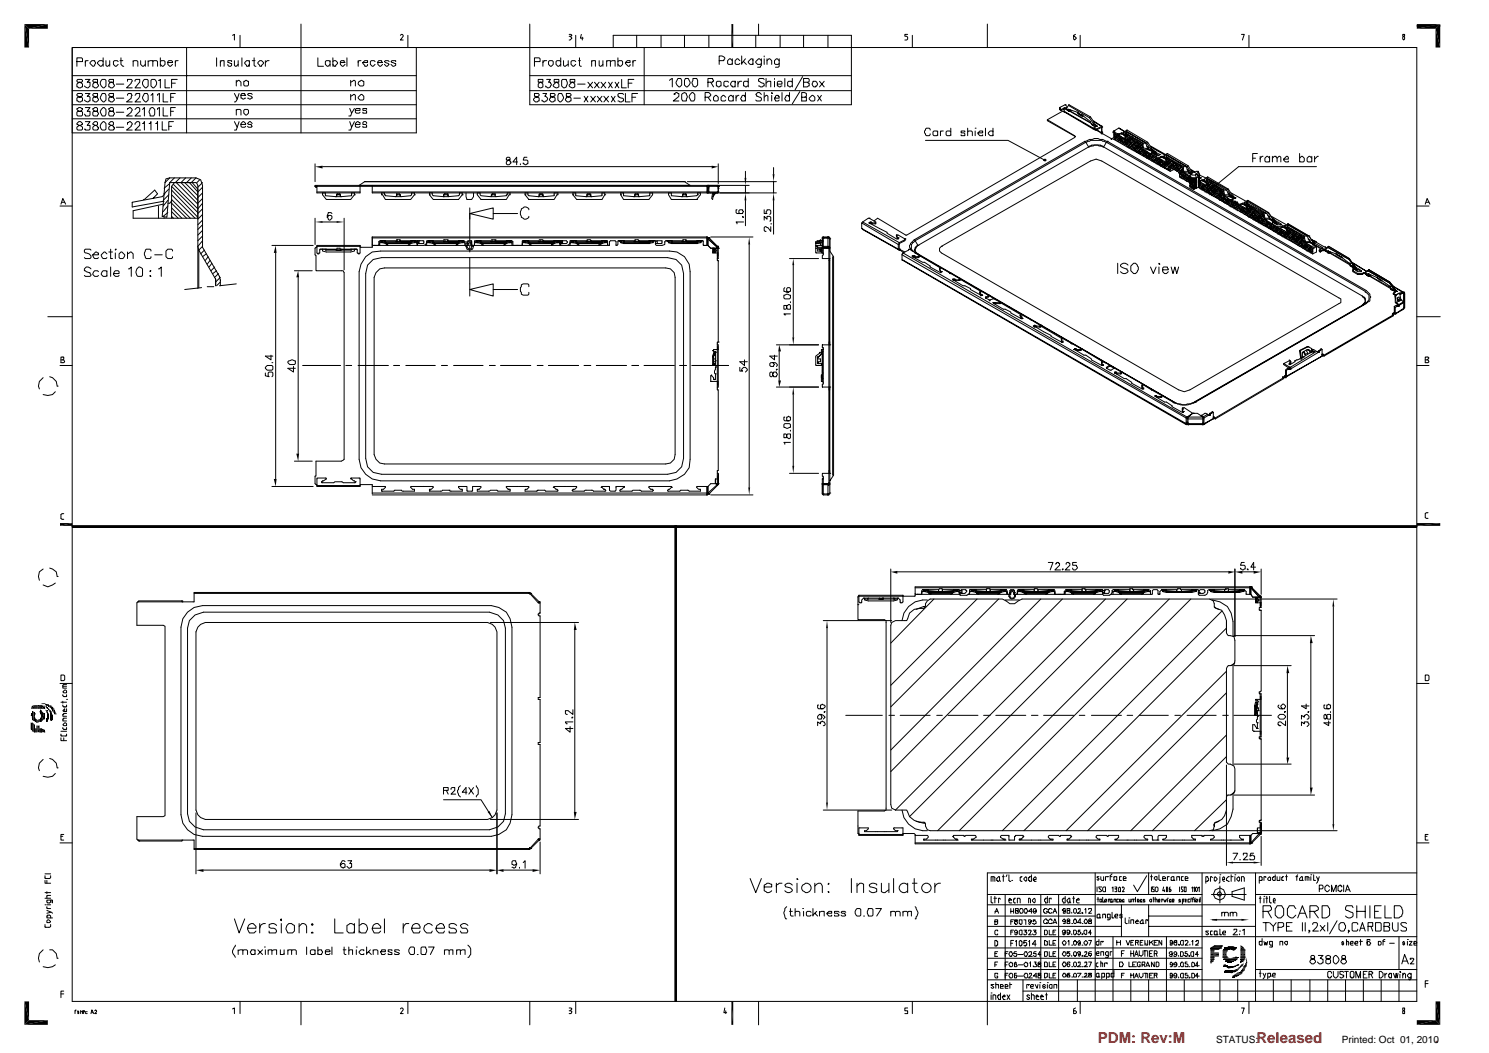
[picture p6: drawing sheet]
<svg xmlns="http://www.w3.org/2000/svg" width="420mm" height="297mm" viewBox="0 0 420 297" stroke-linecap="round" stroke-linejoin="round" font-family="sans-serif">
<defs><g id="words">
<g font-size="4.2" fill="#f00">
<text x="309.8" y="294.2">PDM: Rev:M</text>
<text x="354.5" y="294.2">Released</text>
<text x="404.9" y="294.2">.</text>
</g>
<g font-size="2.8">
<text x="343.1" y="294.2">STATUS:</text>
<text x="378.6" y="294.2">Printed: Oct 01, 2010</text>
</g>
</g></defs>
<g fill="none" stroke="#000" stroke-width=".28">
<path d="M20.4 13.4h379.4v269.1h-379.4zM21.7 17.4h1.6v-.8l-.3-.3h-1.3v2.4M24.1 17.1v1.6M24.9 17.1h-.6l-.2 .5M25.4 17.6l.5-.5h.8l.3 .8-.5 .8h-.3l-.8-.8zM29.1 17.4l-.3-.3h-.8l-.5 .5v.3l.8 .8h.3l.5-.5M29.1 16.3v2.4M29.9 17.1v1.3l.3 .3h.2l.6-.5M31 17.1v1.6M33.3 17.4l-.2-.3h-.8l-.3 .3v.8l.5 .5h.3l.5-.5M33.9 17.1h.8M34.1 16.3v1.9l.6 .5h.2"/>
<path d="M37.6 17.4l.2-.3h.8l.3 .3v1.3M37.6 17.1v1.6M39.7 17.1v1.1l.5 .5h.3l.5-.5M41 17.1v1.6M41.8 17.4l.5-.3h.8v1.6M41.8 17.1v1.6M43.1 17.4l.3-.3h.8l.2 .3v1.3M45.2 17.4l.3-.3h.8l.3 .3v.8l-.6 .5h-.2l-.6-.5M45.2 16.3v2.4M47.4 17.6h1.3l-.3-.5h-.8l-.2 .3v.8l.5 .5h.3l.5-.5M49.5 17.1v1.6M50.3 17.1h-.6l-.2 .5"/>
<path d="M52.7 13.4v24.1M61.1 16.3v2.4M62.2 17.6l.2-.5h.8v1.6M62.2 17.1v1.6M65.4 17.4v-.3h-1.1v.5l1.1 .3v.5l-.3 .3h-.5l-.3-.5M65.6 10l.5-.3v1.6M66.1 17.1v1.3l.3 .3h.3l.5-.5M67.2 17.1v1.6M67.7 10v3.4M68.3 16.3v2.4M70.4 17.4l-.3-.3h-.5l-.5 .5 .5 1.1h.5l.3-.5M70.4 17.1v1.6"/>
<path d="M71.2 17.1h.8M71.7 16.3v2.1l.5 .3M72.8 17.6l.5-.5h.5l.5 .5v.3l-.5 .5v.3h-.5zM74.9 17.1v1.6M75.9 17.1h-.5l-.5 .5M84.9 6.8v30.7M89.7 16.3v2.4h1.6M93.1 17.4l-.2-.3h-.8l-.3 .3v.8l.5 .5h.3l.5-.5M93.1 17.1v1.6M93.9 17.4l.3-.3h.5l.5 .5-.5 1.1h-.5l-.3-.5M93.9 16.3v2.4M96 17.6h1.4l-.3-.5h-.8l-.3 .3v.8l.6 .5h.2l.6-.5"/>
<path d="M97.9 16.3v2.4M101.1 17.1v1.6M101.9 17.1h-.6l-.2 .5M102.4 17.6h1.3v-.5h-.8l-.5 .5 .5 1.1h.6l.2-.5M105.8 17.4l-.2-.3h-.8l-.3 .3v.8l.5 .5h.3l.5-.5M106.6 17.6h1.3l-.2-.5h-.8l-.3 .3v.8l.6 .5h.2l.5-.5M109.8 17.4l-.3-.3h-.8l-.2 .3 1.3 .8-.5 .5h-.3l-.5-.5M111.7 17.4v-.3h-1.1l-.3 .3 .3 .2 1.1 .3v.5l-.8 .3-.6-.5M113 10l.2-.3 .6 .3-.8 1.3h.8M115.1 10v3.4M117.5 13.4v24.1h-97.1v-24.1h161.9M149.5 6.8v22.7h90.7v-19.5h-67.2v3.4"/>
<path d="M150.8 17.4h1.6v-.8l-.3-.3h-1.3v2.4M153.2 17.1v1.6M154.3 17.1h-.8l-.3 .5M154.8 17.4a.94 .94 0 0 1 1.3 0v.8l-.5 .5h-.3l-.5-.5zM158.2 17.4l-.2-.3h-.8l-.3 .3v.8l.5 .5h.3l.5-.5M158.2 16.3v2.4M159 17.1v1.3l.3 .3 1-.5M160.3 17.1v1.6M160.6 10.2h.3l.5 .6-.5 .5h-.3M160.6 9.7h.5l.3 .3-.5 .2M162.5 17.4l-.3-.3h-.8l-.3 .3v.8l.6 .5h.2l.6-.5M162.5 10v3.4"/>
<path d="M163.2 17.1h.6M163.5 16.3v2.1l.5 .3M164 9.7l-.2 1.1h.8M164.3 10.5v.8M167 17.4l.2-.3h.8v1.6M167 17.1v1.6M169.1 17.1v1.3l.2 .3h.3l.5-.5M170.1 17.1v1.6M171.2 17.4l.2-.3h.8v1.6M171.2 17.1v1.6M172.2 17.4l.6-.3h.8v1.6M174.4 17.4l.2-.3h.8l.3 .3v.8l-.5 .5h-.3l-.5-.5"/>
<path d="M174.4 16.3v2.4M176.5 17.6h1.3v-.5h-.8l-.5 .5v.3l.8 .8h.2l.3-.5M178.6 17.1v1.6M179.4 17.1h-.5l-.3 .5M179.7 10v3.4M181.8 13.4v16.1M186.5 10v3.4M193.1 10v3.4M200 10v3.4M202.9 17.1h1.4l.2-.8-.8-.5h-.8v2.4M206.6 17.1l-.5-.5h-.3l-.5 .5v.8l.3 .3h.8l.2-.3M206.6 16.6v1.6"/>
<path d="M208.8 17.1l-.6-.5h-.2l-.6 .5v.8l.3 .3h.8l.3-.3M209.3 15.8v2.4M209.8 17.4l.8 .8M210.3 16.6l-1 1.3M212.5 17.1l-.3-.5h-.3l-.8 .8v.2l.6 .6h.8v-.3M212.5 16.6v1.6M213.3 10v3.4M214 6.8v3.2M214.8 16.6v1.8l-.2 .6h-.8M214.8 17.1l-.5-.5h-.3l-.7 .8v.2l.5 .6h.8l.2-.3M215.6 15.8v.3zM215.6 16.6v1.6"/>
<path d="M216.4 17.1l.6-.5h.2l.6 .5v1.1M216.4 16.6v1.6M219.9 16.6v2.1l-.3 .3h-.8M219.9 17.1l-.6-.5h-.2l-.6 .5v.8l.3 .3h.8l.3-.3M220.1 10v3.4M226.7 10v3.4M233.6 10v3.4M256.1 9.7h-.8v.5h.6l.2 .3v.5l-.2 .3h-.6M257.4 10v3.4M278.6 6.8v6.6M303.5 9.7l-.6 .3v1l.3 .3 .5-.5-.5-.6h-.3M304.8 10v3.4"/>
<path d="M350.3 9.7h.8l-.5 1.6M352.4 10v3.4M395.8 10.5l.3-.3 .2 .3v.5l-.2 .3-.3-.3zM395.8 9.7h.5v.5h-.5zM399.8 7.3h6.6M20.4 21.3h97.1M20.4 25.6h97.1M20.4 29.5h97.1M20.4 33.5h97.1M21.7 30.6v.3l.5 .5h.8l.3 .3v.8l-.3 .2h-1l-.3-.2v-.8l.3-.3h.8l.5-.5v-.3l-.5-.3zM22 26.4l-.3 .5 1.6 .8v.8l-.5 .3-1.1-.3v-.8l.3-.3 1-.2 .3-.6-.3-.2zM22 22.4l-.3 .5 1.6 .8v.8l-.5 .3-1.1-.3v-.8l.8-.5h.5l.3-.5-.3-.3z"/>
<path d="M22.2 34.3l-.5 .5v.3l1.6 .8v.5l-.3 .3h-1l-.3-.3v-.5l.3-.3 1.3-.5v-.3l-.5-.5zM24.1 30.3h1.3l-.8 1.1h.8v1.1l-.3 .2h-1l-.3-.5M24.1 34.3h1.3l-.8 1.1h.8v1l-.3 .3h-1v-.3h-.3M24.1 26.4h1.3l-.8 .8h.5l.3 .2v1.1l-.8 .3-.8-.6M24.1 22.4h1.3l-.8 .8h.8v1.1l-.5 .5-1.1-.5M26.2 30.6v.3l.5 .5h.8l.3 .5-.3 .8h-1l-.3-.2v-.8l.3-.3h.8l.2-.3v-.5l-.2-.3zM26.5 26.4l-.3 .5 .8 .5h.5l.3 .6v.2l-.5 .6-1.1-.3v-.8l.3-.3 1-.2v-.8zM26.5 22.4l-.3 .5 .3 .3 1 .3 .3 .5v.3l-.5 .5-1.1-.3v-.8l.5-.5h.8v-.8zM26.7 34.3l-.5 .5v.3l1.6 .8v.5h-.3v.3h-1l-.3-.3v-.5l.5-.5h.6l.2-.3v-.5l-.2-.3zM28.8 26.4h.8l.3 .5v1.3l-.5 .6a1.38 1.38 0 0 1-1.1-1.4zM28.8 22.4h.8l.3 .3v1.6l-.5 .5a1.33 1.33 0 0 1-1.1-1 1.33 1.33 0 0 1 .5-1.4zM29.1 30.3h.3l.5 .6v1.3l-.3 .5h-.8l-.5-1 .3-.8z"/>
<path d="M29.1 34.3h.3l.5 .5v1.6l-.3 .3h-.8a1.38 1.38 0 0 1 .3-2.4zM30.7 30.6v.3l.5 .5h.8l.3 .5-.3 .8h-1l-.3-.2v-.8l.3-.3h.7l.3-.3v-.5l-.3-.3zM31 26.4l-.3 .5 .8 .5h.5l.3 .6v.2l-.6 .6-1-.3v-.8l.3-.3 1-.2v-.8zM31 22.4l-.3 .5 .3 .3 1 .3 .3 .5v.3l-.6 .5-1-.3v-.8l.5-.5h.8v-.8zM31.2 34.3l-.5 .5v.3l1.6 .8v.5h-.3v.3h-1l-.3-.3v-.5l.5-.5h.5l.3-.3v-.5l-.3-.3zM32.8 31.7h2.1M32.8 35.9h2.1M32.8 27.7h2.1M32.8 23.7h2.1M36 30.9v-.3l.8-.3 .5 .6v.2l-.3 .6-1.3 1h1.6M36 35.1v-.5l.5-.3h.3l.5 .5-.3 .8-1.3 1.1h1.6M36 26.9l.2-.5h.8l.3 .5-.3 .3v.5l-1.3 1.1h1.6"/>
<path d="M36 22.9v-.5h1l.3 .3-.3 .8-1.3 1.3h1.6M38.1 30.9l.5-.6h.6l.2 .3v.8l-1.3 1.3h1.6M38.1 35.1v-.3l.5-.5h.6l.2 .3v.8l-1.3 1.3h1.6M38.1 26.9l.3-.5h1v.8l-.2 .5-1.1 1.1h1.6M38.1 22.9l.3-.5h1v.8l-1.3 1.6h1.6M40.2 30.9l.5-.6v2.4M40.2 34.8h.3l.2-.5v2.4M40.7 26.4h.8l.3 .5v1.3l-.5 .6a1.38 1.38 0 0 1-1.1-1.4zM40.7 22.4h.8l.3 .3v1.6l-.5 .5a1.33 1.33 0 0 1-1.1-1 1.33 1.33 0 0 1 .5-1.4zM42.1 34.8h.2l.3-.5v2.4M42.3 30.6l.8-.3 .6 .6v1.3l-.3 .5h-1.1v-.5a1.32 1.32 0 0 1 0-1.6zM42.6 26.9l.5-.5v2.4"/>
<path d="M42.9 22.4h.8a1.33 1.33 0 0 1 .5 1.4 1.33 1.33 0 0 1-1.1 1l-.5-.5v-1.6zM43.9 34.8h.3l.2-.5v2.4M44.4 30.9v-.3l.6-.3v2.4M44.4 26.9v-.3l.6-.2v2.4M44.7 22.7l.5-.3v2.4M45.8 34.3v2.4h1.3M46 30.3v2.4h1.4M46 26.4v2.4h1.4M46.6 22.4v2.4h1.3M47.6 35.6h.8M48.2 31.4h.7M48.2 27.4h.7"/>
<path d="M48.4 23.5h1.1M48.9 34.3h-1.3v2.4M49.5 30.3h-1.3v2.4M49.5 26.4h-1.3v2.4M50 22.4h-1.6v2.4M66.1 26.4l.8 1.6 .6-1.6M66.1 34.3l.8 1.6 .6-1.6M66.7 23.2l.5-.5h.3l.5 .5v1.1M66.7 31.1l.2-.2h.8l.3 .2v1.4M66.7 22.7v1.6M66.7 30.9v1.6M66.9 28l-.5 .8h-.3"/>
<path d="M66.9 35.9l-.2 .8h-.6M68 26.9h1.3l-.2-.5h-.8l-.3 .2v1.1l.5 .3 .8-.3M68 35.1h1.3v-.3l-.5-.5h-.3l-.5 .5v.8l.3 .3h.8l.2-.3M68.8 22.9l.5-.2 .8 .2v1.1l-.3 .3h-.7l-.3-.3zM68.8 31.1a.94 .94 0 0 1 1.3 0v.8l-.5 .6h-.3l-.5-.6zM71.2 26.6l-.3-.2h-.8l-.3 .2 1.1 .6 .3 .5-.6 .3-.8-.3M71.2 34.8l-.6-.5h-.2l-.6 .5 .3 .3h.8l.3 .5-.3 .3h-.8l-.3-.3M98.7 34.3l.5 1.6 .8-1.6M98.7 30.6l.5 1.3 .8-1.3M99 23.2l1-.5 .3 .2v1.4M99 27.2l1-.6 .3 .3v1.3M99 22.7v1.6"/>
<path d="M99 26.6v1.6M99.2 35.9l-.2 .8h-.6M99.2 31.9l-.2 .8h-.6M100.3 35.1h1.3v-.5l-.5-.3h-.3l-.5 .5v.8l.2 .3h.8l.3-.3M100.3 31.1h1.3v-.5h-1.1l-.2 .3v.8l.2 .2h.8l.3-.2M101.1 27.4l.8-.8h.2l.6 .6v.8l-.3 .2h-.8l-.5-.5zM101.3 22.9l.6-.2 .8 .2v1.1l-.3 .3h-.8l-.5-.6zM103.5 34.8l-.3-.5h-.5l-.3 .3v.5h.8l.3 .3v.5h-1.1v-.3M103.5 30.9v-.3h-1.1v.5h.8l.3 .3v.5h-1.1v-.2M149.5 21.3h90.7M149.5 25.6h90.7M150.8 26.4v.8l1.1 .2 .2 .3v.8l-1 .3-.6-.6a1.38 1.38 0 0 1 1.4-1l.2-.3-.2-.5z"/>
<path d="M151.9 22.4v.8h.8l.5 .5v.8l-.5 .3-.8-.3v-.8l.5-.5h.8v-.8zM153.2 26.4h1.1l-.6 .8h.3l.5 .5v.3l-.2 .5-.6 .3-.8-.3v-.3M154.3 22.4h1l-.5 .8h.5l.3 .8-.3 .5-.5 .3-.8-.3v-.2M155.3 26.4v.8l1.1 .2 .2 .3v.8l-.5 .3h-.5l-.6-.6v-.2l.3-.6 1.1-.2 .2-.6-.2-.2zM156.4 22.4v.8h.8l.5 .5v.8a1.02 1.02 0 0 1-1.6-.2v-.3l.8-.8h.8v-.8zM157.7 26.4h.8l.5 1a1.38 1.38 0 0 1-1 1.4l-.6-.6v-1.3zM158.7 22.4h1.1a1.64 1.64 0 0 1-.5 2.4h-.3l-.5-.5v-1.6zM159.8 26.4v.8l1.1 .2 .2 .3v.8l-.5 .3h-.5l-.6-.6v-.2l.3-.6 1.1-.2 .2-.6-.2-.2zM160.9 22.4v.8h.8l.5 .5v.8a1.02 1.02 0 0 1-1.6-.2v-.3l.8-.8h.8v-.8zM161.9 27.7h1.9M163 23.7h2.1M164.8 27.2l1.1 1.6"/>
<path d="M165.9 23.2l1.3 1.6M165.9 27.2l-1.1 1.6M166.7 27.2l1.3 1.6M167.2 23.2l-1.3 1.6M167.7 23.2l1.4 1.6M168 27.2l-1.3 1.6M168.5 27.2l1.4 1.6M169.1 23.2l-1.4 1.6M169.6 23.2l1.3 1.6M169.9 27.2l-1.4 1.6M170.4 27.2l1.3 1.6M170.9 23.2l-1.3 1.6"/>
<path d="M171.7 23.2l1.1 1.6M171.7 27.2l-1.3 1.6M172.5 27.2l1.1 1.6M172.8 23.2l-1.1 1.6M173.6 23.2l1 1.6M173.6 27.2l-1.1 1.6M174.6 23.2l-1 1.6M175.4 22.4v2.4h1.3M175.9 26.6l-.2-.2h-1.1l-.2 .2v.6h.2v.2l1.1 .3 .2 .3v.5l-.5 .3-1-.3M176.5 26.4v2.4h1.3M177.3 23.5h1M178.3 27.4h1.1"/>
<path d="M178.9 22.4h-1.6v2.4M179.9 26.4h-1.6v2.4M188.9 22.7l.8-.6v2.4M190.5 26.6h-.3v-.2l.6-.3 .8 .3v.8l-1.6 1.3h1.6M191.3 22.1h.8l.3 .6v1.3l-.6 .5a1.38 1.38 0 0 1-1-1.3zM192.6 26.4l.5-.3 .6 .3a1.32 1.32 0 0 1 0 1.6v.5h-1.1l-.2-.5v-1.4zM193.4 22.1h.8l.5 1.1a1.38 1.38 0 0 1-1 1.3l-.6-.5v-1.3zM194.7 26.6l.6-.5h.2l.6 .5v1.4l-.3 .5h-.8l-.5-1.1zM195.5 22.1h1.1l.2 .6v1.3l-.5 .5-.8-.2a1.32 1.32 0 0 1 0-1.6zM199 27.4h1l.6-.5v-.3l-.6-.5h-1v2.4M199.8 23.2h1.3v-.3h.2l-.2-.8h-1.3v2.4M199.8 27.4l.8 1.1"/>
<path d="M200.6 23.2l.7 1.3M201.3 27.4l.6-.5h.2l.6 .5v.8l-.3 .3h-.8l-.3-.3zM202.1 23.2a.94 .94 0 0 1 1.4 0v1.1l-.6 .2-.8-.2zM204.8 27.4l-.5-.5h-.3l-.5 .5v.8l.2 .3h.8l.3-.3M205.6 23.2l-.3-.3h-.8l-.2 .3v1.1l.5 .2 .8-.2M206.9 27.4l-.5-.5h-.3l-.5 .5v.8l.2 .3h.8l.3-.3M206.9 26.9v1.6M207.4 23.2v-.3v1.6M207.4 22.9h-.8l-.5 .8 .3 .6h.2v.2h.6l.2-.2M207.7 26.9v1.6M208.2 22.9v1.6M208.5 26.9l-.5 .3-.3 .5"/>
<path d="M209.3 22.9h-.5l-.6 .8M210.3 27.4l-.2-.5h-.6l-.5 .8 .3 .8h.8l.2-.3M210.3 26.1v2.4M211.1 23.2l-.2-.3h-.8l-.3 .3v1.1l.5 .2 .8-.2M211.1 22.1v2.4M214.8 26.6l-.5-.5h-.5l-.5 .5 .2 .6 1.1 .2 .2 .3v.5l-.2 .3h-1.1l-.2-.3M215.6 27.4l.6-.5 .5 .3v1.3M215.6 22.4l-.2-.3h-1.1l-.3 .3v.5l1.6 .8v.6l-.5 .2-1.1-.2M215.6 26.1v2.4M216.2 23.5l.5-.6h.8v1.6M216.2 22.1v2.4M217.8 26.1l.2 .3h-.2z"/>
<path d="M217.8 26.9v1.6M218.5 22.1v.3zM218.5 27.7h1.4v-.5h-.3v-.3h-.5l-.3 .3-.3 .8 .3 .5h.8l.3-.3M218.5 22.9v1.6M219.3 23.7h1.4v-.5l-.3-.3h-.8l-.3 .3v1.1l.6 .2 .8-.2M220.7 26.1v2.4M221.5 22.1v2.4M222.8 27.4l-.3-.5h-.5l-.5 .8 .2 .8h.8l.3-.3M222.8 26.1v2.4M223.6 23.2l-.3-.3h-.8l-.3 .3v1.1l.6 .2 .8-.2M223.6 22.1v2.4M225.7 25.8l-2.1 3.5"/>
<path d="M226.2 27.4h.8l.5-.2v-.8l-.5-.3h-.8v2.4h1.3v-1.1h-.5M226.5 21.6l-2.1 3.7M226.7 23.2h1.4l.2-.3v-.5l-.2-.3h-1.4v2.4h1.1l.5-.2v-.8l-.5-.3M228.3 27.7l.8-.8h.3l.5 .5v.8l-.2 .3h-.8l-.6-.5zM229.4 22.9h.8l.3 .3 .2 .5-.2 .6h-.3v.2h-.5l-.6-.8zM230.7 26.9l1.1 1.6M231.2 22.9l1.4 1.6M231.8 26.9l-1.1 1.6M232.6 22.9l-1.4 1.6M261.1 39.6h23.3l10.3 5.6M262.5 36.7l-.3-.5h-.8l-.5 .8v.5l.5 .8h.8l.3-.6M264.6 37.2l-.3-.2h-.8l-.2 .2v.8l.2 .3h.8l.3-.3"/>
<path d="M264.6 37v1.3M265.4 37v1.3M266.2 37h-.6l-.2 .5M268.3 37.2l-.3-.2h-.8l-.2 .2v.8l.2 .3h.8l.3-.3M268.3 36.2v2.1M272.3 37.2v-.2h-1.1v.5h.8l.3 .2v.6h-1.1v-.3M273 37.2l.3-.2h.8l.3 .2v1.1M273 36.2v2.1M275.2 36.2h.2zM275.2 37v1.3M276 37.5h1.3v-.5h-.8l-.5 .5v.2l.5 .6h.8v-.3M278.1 36.2v2.1"/>
<path d="M280.2 37.2v-.2h-.8l-.5 .5v.2l.5 .6h.8v-.3M280.2 36.2v2.1M299 30.6v.3zM299 30.6h.2M299 30.6l.2 .5M299 30.3h.2M299 30.3v.3M299.2 31.1h.3M299.5 30.9v.2M299.5 30.9h-.5l.2 .2M300 30.9h.3v-.3l.8 .3M300 30.6l.3-.3 .5 .3"/>
<path d="M300 31.4h.3v.3v-.3M300 31.4l-4.5 2.4M300 31.4l8.5 5M300 30.6v.3M300 30.6l-.5 .3M300 30.9l-.5 .2M300.3 31.4l8.2 4.8M300.3 30.6v.8M300.6 29.5l.5 .6zM300.8 30.3h.3zM300.8 30.3v.6v-.3M300.8 29.5l-1.8 .8"/>
<path d="M300.8 30.6h.3M301.6 30.9h-.2l.2 .5M301.6 31.1l-.8-.2 .8 .5M301.6 31.4h.6M301.6 31.1h.6M301.6 30.9l2.4 .8M301.6 29.5v.3l5.8 3.4M301.6 30.9v.2M301.6 31.4l.3-.3v.3l6.1 3.4 .5 .6M301.6 29.5l6.1 3.5M301.6 31.1l6.1 3.5M301.6 29.5l-.5 .8"/>
<path d="M303.5 38.5l-8-4.5v-.2l8 4.7-47.6 27.8-8.3-4.7-1 .8M304 31.7l1.1 .8-.8-.6M304 31.7h.3M304 31.7v.2h.3M304.3 31.9l.2 .6 .8 .2M305.3 32.7h.3M305.3 32.7l-.2-.2h.2l2.4 1.8v.3M306.1 39.9l2.7-.8 2.3 .2 1.4 .6M306.1 39.9v.2h.3M306.1 39.9l-48.1 27.7M307.4 33.2l1.1 1.6M307.7 34.6l.3 .5 .8 .5"/>
<path d="M307.7 33l-.3 .2M307.7 33l1.1 1.6M308.5 34l2.4 1.6-2.4-1.3M308.5 35.4h.3v.2M308.5 36.4l.5 .3M308.5 36.2h.5M308.5 34.8v.6M308.5 36.2v.2M308.8 35.1l.5 .3zM308.8 35.1l-.3 .3zM308.8 35.6h.5M308.8 36.2l.2 .2"/>
<path d="M308.8 34.6v.5h.2M308.8 36.2v.2M308.8 34.6l-.3 .2M309 36.7h.6l1.3 .8M309 36.4h.3M309 36.4v.3M309.3 36.7l4.2 2.4v.2l1.9-1-1.1 1M309.3 35.6h.3M309.3 35.6l-.5 .6M309.6 35.4h-.3v.2M310.9 37.5h-.3h.3v.2M310.9 35.9v1.6v-.3h.2"/>
<path d="M310.9 35.9l-1.6 .8v-.3M310.9 37.5h.2M310.9 35.9h.2M310.9 35.6h.2M310.9 35.6v2.1M310.9 35.6l-1.6 .8M310.9 37.7h.2M312.5 39.9v.2h-.3M312.5 39.9l73 42 1.1 1.1v.5l.2 .3-.2 .2v.8l-1.4 .8M312.5 39.9h.2M314.3 37l-.2 .2v.3h.2M314.3 37.5h.3"/>
<path d="M314.3 37.2l1.1 .5M314.3 37.7l1.3 .8v-.5M314.3 37.5l1.1 .5M314.3 38.3l.6 .5M314.3 39.3l15.9 9M314.3 37h.3M314.3 37v.5M314.6 38.3l-.3-.3 .3-.3h-.3v1.6M314.9 38l-.6 .5M314.9 38.5l.7 .6M315.1 39.1l.5 .5M315.4 38h.2l.3 .5"/>
<path d="M315.4 37.7h.5M315.4 37.7h.2M315.4 37.7v.3M315.6 36.2l1.9 1zM315.6 38.8l.6 .5M315.6 36.2l-1.3 .8M315.6 38l1.9 1.3M315.9 37.7v.3M315.9 38.3l-1.3 1h-.3M315.9 39.3l.5 .6M316.2 39.1l.5 .5M316.4 37.7h.6"/>
<path d="M316.4 37.5h.6M316.4 37.7l1.1 .6-.5-.3v-.3M316.4 37.5v.2M316.4 38.5l-1 1.4h.2l1.1-1.1-.5-.3-1.1 1.1-.5-.5M316.4 39.6l.6 .5M316.4 37.5l-.5 .2M316.7 37.7l-1.1 .3M317 37.5v.5l.5 .3M317 37.5h.2M317 37.7h.2M317 38.8l-1.1 1.3M317 39.1l.5 .5"/>
<path d="M317.2 39.9l.6 .5M317.5 38.8v-.5v1M317.5 39.1h-.3l-1 1 .2 .3 1.1-1.1M317.5 39.1l.5 .2M317.5 39.3l.5 .6M317.5 38.3h.3M317.5 38.8v.5M317.8 37.7h.2l-.2 .6M317.8 37.7l.2 .6M317.8 38.3l.5 .5M317.8 37.7l4.7 2.7M317.8 37.2l5.5 3.2"/>
<path d="M317.8 37.2v.5M317.8 37.7l-.3 1.1M317.8 37.2l-.3 1.1M318 38.5h-.2l.5-.5 .5 .3-2.1 2.4M318 36.7l-.2 .3 5.8 3.4M318 39.1l.6 .5M318 36.7l5.8 3.4M318 36.7l-1 .8M318.3 39.6l.5 .5M318.6 38l-1.1 1.1M318.6 38.5l.5 .6M318.6 39.1l.5 .5"/>
<path d="M318.8 39.9l.6 .5M319.1 38.5l-2.1 2.2M319.1 38.8l.5 .5M319.4 39.3l.5 .6M319.6 38.8l-2.1 2.1M319.6 38.5h-.2l-2.2 2.4M319.9 38.8l-2.1 2.4M319.9 39.6l.5 .5M319.9 39.1l.5 .5M320.1 39.1l-2.1 2.4M320.4 39.3l-2.1 2.2 .3 .2 2.3-2.4M320.4 39.1l.5 .5"/>
<path d="M320.7 39.9l.5 .5M321.2 39.6l-2.4 2.1M321.5 39.9h.2l-2.3 2.3M321.5 39.6l-2.4 2.4M16.9 58.1h3.5M17.2 57.6l.5-1.6 .8 1.6M17.5 57.1h.8M43.1 56l1.3-1.3-.7-1.1-3 2.7h-.2M44.7 58.1v3.5M46 57.6l-8.4 1.8v2.2h18.2M46.3 54.9l-.5 .6-8.5 1.6v1.3l9-1.6M46.6 51.5l-.8 9.5 1.3 .3 .8-9.8"/>
<path d="M47.4 60l-1.4 1M47.4 58.1l-1.4 1.6M47.4 56.5l-1.4 1.6M47.6 53.4l-1.3 1.3h.3M47.6 54.9l-1.6 1.6M47.9 51.5h7.4l.5 .8v29.1M47.9 50.2l-1.1 .2-.2 1.1M47.9 50.2h7.4M47.9 51.8l-1.6 1.3M47.9 50.2l-1.3 1.3M48.4 56.5l-.5 .8h-.5M48.4 53.6l7.4 7.7"/>
<path d="M48.4 54.9l6.6 6.7M48.4 56.3l5.3 5.3M48.4 57.3l4.3 4.3M48.4 58.6l2.9 3M48.4 59.7l1.9 1.9M48.4 52.6l7.4 7.4M48.9 52l6.9 6.9 1.3-1.6M49.2 50.2l-1.3 1.3M49.7 51.5l6.1 6.1M50.8 50.2l-1.3 1.3M52.1 51.5l3.7 3.7M52.4 50.2l-1.3 1.3 4.7 5"/>
<path d="M53.4 51.5l2.4 2.7 1.3-1.4M54 50.2l-1.3 1.3M55.3 50.2l1.3 .5 .5 1.6v17.5l4.8 8.2 .3 1v1.6M55.3 50.2l-1.3 1.3M55.8 53.4l-1.6-1.9h-5l-.8 1.1v9M56.4 50.7l-.8 .8M57.1 58.9l-1.3 1.3M57.1 56l-1.3 1.3M57.1 54.4l-1.3 1.3M57.1 51.5l-1.3 1.3M88.9 46.2v5M89.2 52.6h-.3l.3 .2 .2-.2"/>
<path d="M89.4 52.6h113.5M89.4 54.2h12.2M89.4 52.3v2.1h12.2v-2.1M91 54.4v.5l1.1 1.4h6.9l1-1.4M91 47h109.8M91.8 54.4v.8l2.9 .3M94.7 55.5h1.6M95 55.2v.3h-.3M95.2 54.7h-.2v.5M95.2 54.9h-.2v.3M95.2 54.7h.6M95.2 54.9h.6"/>
<path d="M95.2 54.7v.2M95.8 54.7h.2v.5M95.8 54.9h.2v.3M95.8 54.7v.2M96 55.2v.3h.3M99.2 54.4v.8l-2.9 .3M100 54.4v.5M100 54.9h.3M105 54.2h97.9M105 52.3v2.1h114.1M107.7 54.4v.5h.2l.8 1.4h7.2l1-1.4M108.5 54.4v.5h.2v.3l3 .3"/>
<path d="M111.7 55.5h1.3M111.9 55.2v-.3h.8l.3 .3M111.9 54.9h.3M111.9 55.2l-.2 .3M112.7 54.7v.2h.3M113 54.9l-.3-.2h-.8v.5M113 54.9v.3M116.2 54.4v.5l-.3 .3-2.7 .3h-.2v-.3M116.9 54.4v.5M116.9 54.9h.3M121.2 54.9l1 1.4h7.2l1-1.4M121.2 54.4v.5"/>
<path d="M121.2 54.9h.2M122 54.4v.5l.2 .3 2.9 .3M125.1 55.2l.3-.3h.8l.3 .3v-.3l-.3-.2h-.8l-.3 .2v.6M125.1 55.5h1.4M125.7 54.7h-.3v.2M126.5 54.7h-.3v.2M126.5 55.2v.3M129.6 54.4v.5l-.2 .3-2.9 .3M130.4 54.4v.5M130.4 54.9h.3M131.5 54.4v1.1l.3 .8h1.3l.5-.8v-1.1M132.6 58.6v9"/>
<path d="M134.7 54.4v.5l1 1.4h7.2l.8-1.4h.2v-.5M135.5 54.4v.5l.2 .3 2.7 .3h.2v-.6l.3-.2M138.6 55.5h1.4M138.9 54.7h.8v.2h-.8M138.9 54.7v.2M138.9 54.9l-.3 .3M139.7 54.9v.3zM139.7 55.2l.3 .3M143.1 44.4l-.2 .2v.6h.8l.2 .5h.3v.2l-.5 .6h-.6l-.2-.3v-.5l.5-.5h.5v-.6l-.2-.2zM143.1 54.4v.5h-.2v.3l-2.9 .3M146 45.7h-1.3l1.1-1.3v2.1M146.8 46.2v.3z"/>
<path d="M148.2 54.4v.5M148.2 54.9h.2M148.7 44.4h-.8l-.3 .8h1.1l.3 .2v.8l-.8 .3-.6-.3v-.3M149 54.4v.5l.2 .3 2.7 .3M149.2 59.2a1.02 1.02 0 0 0-1.3-.8l-.8 .5a2.54 2.54 0 0 0 0 2.4l.5 .3a1.02 1.02 0 0 0 1.6-.3v-.3M151.9 55.5h1.6M152.1 55.2v.3h-.2M152.4 54.7h-.3v.5M152.4 54.7h.5M152.4 54.7v.2M152.9 54.7h.3v.5v-.3h-1.1v.3M152.9 54.7v.2"/>
<path d="M153.2 55.2l.3 .3M156.4 54.4v.8l-2.9 .3M157.4 54.4v.5h-.2l-.8 1.4h-7.2l-1-1.4M161.7 54.9l1 1.4h7.2l.8-1.4M161.7 54.4v.5M161.7 54.9h.2M162.5 54.4v.8l2.9 .3M165.4 55.5h1.6M165.6 55.2v.3h-.2M165.9 54.7h-.3v.5M165.9 54.7h.5M165.9 54.7v.2"/>
<path d="M166.4 54.7h.3v.5v-.3h-1.1v.3M166.4 54.7v.2M166.7 55.2v.3h.3M169.9 54.4v.8l-2.9 .3M170.7 54.4v.5M170.7 54.9h.2M175.2 54.4v.5M175.2 54.9h.2M175.9 54.4v.8l3 .3M178.9 55.5h1.5M179.1 55.2v.3h-.2M179.4 54.7h-.3v.5"/>
<path d="M179.4 54.7h.5M179.4 54.7v.2M179.9 54.7h.3v.5v-.3h-1.1v.3M179.9 54.7v.2M183.4 54.4v.8l-3 .3h-.2v-.3M184.1 54.4v.5l-1 1.4h-7.2l-.7-1.4M188.6 54.4v.5l.8 1.4h7.4M189.4 54.4v.8l3 .3M192.4 55.5h1.5M192.9 54.7h-.3v.5M192.9 54.9h-.3v.6h-.2M192.9 51.2l1.8 1.1"/>
<path d="M192.9 54.7h.5M192.9 54.9h.5M192.9 54.7v.2M193.4 54.7h.3v.5v-.3h-.3M193.4 51.2h-90.5l-1.6 1.1M193.4 54.7v.2M193.7 55.2v.3h.2M193.9 51.2h25.2M196.8 54.4v.5l-.2 .3-2.7 .3M196.8 54.9h.3M197.6 54.4v.5l-1 1.4M199.5 54.4h.3z"/>
<path d="M199.5 52.3v2.1M199.8 52.6h.2zM199.8 52.8v-.5h.2v1.9l-.2 .2v-.2M199.8 52.6h.2h-.5l.3 .5M199.8 54.2v.2M199.8 53.1v1.1zM199.8 53.1h.2M200 52.8h-.2v.3M200.6 54.4h1.8M201.1 54.4l-.3 1.6 .3 .3 .2-1.9M201.3 54.9l.3-.2v.2l-.5 .6h.2M201.6 54.7h.3"/>
<path d="M202.4 54.2v.2M202.7 53.1v1.1zM202.7 52.6v-.3h-.3l.3 .5M202.7 52.3v2.1h-.3M202.7 46.2v5.6M202.7 53.1h.2M208 59.2h-.3v.8l.3 .2h1.5l.3-.5-.3-.5h-.7l-.3 .2v.6l.5 .2M210.3 48.3v1.9M210.3 52.3v2.1M210.3 56.5v7.2M211.4 52.3h-122.5v.3h.5M215.6 59.2v1h.8l-.2-.2 .2-.8h.8l.3 .2v.8l-.3 .3"/>
<path d="M218.3 47.3v1.8M218.3 51.2v3.2M218.3 56.5v9.6M294.7 44.9v.3h-.2h.2v.2M295 45.2h.3M295 44.9v.5M306.4 40.1l-48.2 27.8-.5 .5h-.3l-.2 .6v1.3l.2 .5h.3l.5 .5M306.4 40.1l1-.2 .3-.3h3.2l.2 .3 1.1 .2M306.4 40.1l.8 1.4M307.2 41.5l.2-.3h.6v-.3h2.6v.3h.5l.3 .3M307.2 41.5l.5-.3h.8l.3-.3h1l.3 .3h.8l.5 .3M311.4 41.5l73 42z"/>
<path d="M312.2 40.1l73 42.1v.3h.3l.8 .8v1.3l-.3 .5h-.2v.3l-.6 .2M312.2 40.1l-.8 1.4M316.7 40.1l.5 .6M317.5 40.4l.5 .5M317.8 40.1l.5 .6M318 40.7l.6 .5M318.6 40.1l.5 .6M318.6 40.9l.5 .6M318.8 41.5l.6 .5M319.1 40.4l.5 .5M319.4 41.2l.5 .5M319.6 42.2l2.4-2.1 .5 .6-2.1 2.1"/>
<path d="M319.6 40.1l.5 .6M319.6 41.7l.5 .5M319.9 40.7l.5 .5M319.9 41.5l.5 .5M320.1 40.1l.6 .6M320.1 42l.6 .5M320.4 40.9l.5 .6M320.4 42.5l.3 .3M320.7 41.5l.5 .5M320.9 40.4l.6 .5M320.9 41.2l.8 .5M320.9 42.2l.6 .6"/>
<path d="M320.9 42.8l.8 .5M321.2 41.7l.5 .5M321.2 40.1l.5 .6M321.5 42.5l.5 .5M321.5 40.7l.5 .5M321.7 41.5l.6 .5M321.7 43l.6 .6M322 42l.5 .5M322.3 40.9l.2 .6-1.6 1.5M322.3 40.1l-2.4 2.4M322.3 42.5l.5 .8M322.3 43.3l.5 .5"/>
<path d="M322.3 41.5l.2 .2 1.3 .3M322.5 40.4v1.8M322.5 42l-1.3 1.3M322.5 41.2l-1.8 1.8M322.5 40.4l-2.4 2.1M322.5 42.2l.6 .6M322.5 42.2h1.6M322.5 40.4h.8M322.5 42.2l2.1 1.1M322.8 42.2l-1.3 1.1M322.8 42.8l.5 .5M323.1 42.5l-1.4 1.1"/>
<path d="M323.1 43.6l.5 .5M323.3 43l.8 .6M323.3 40.4l.5 1.6M323.6 42.8l-1.1 1 .3 .3 1-1.3M323.6 43.8l.5 .6M323.6 40.4l1 1.6M323.6 41.2l.5 .5M323.8 41.5h.3v.2M323.8 42l1.1 .5-.8-.3 1.1 .6v.2M323.8 43l-.5-.5-1 1.3M323.8 40.1l-.2 .3M323.8 42l.3 .2"/>
<path d="M323.8 40.1l1.1 1.6M324.1 43.3l.5 .5-.8 .8M324.1 43l-1 1.1M324.1 41.7v.5M324.4 43.8l.5 .6-.5 .5-.6-.5M324.6 43.3v.8l.6 .3M324.6 43.6l.3-.3v.3zM324.6 43.3l-1 1.3-.3-.5M324.6 44.6l.6 .6M324.6 42l.3 .2M324.6 41.5l4.3 2.3M324.6 41.2l4.3 2.4"/>
<path d="M324.9 42.5l.5 .3M324.9 43.6l1.3 .8v-.3M324.9 42.5l.3-.3 .2 .3M324.9 42.2h.5M324.9 42.5h.3M324.9 42.2l.5 .3M324.9 41.7v.8M324.9 41.7l-.3 .3M325.2 44.1v.3M325.2 44.1l1.8 1.1v-.6M325.2 44.1h.2l-.8 1.1M325.2 43.8l-.6 .3-.5 .8"/>
<path d="M325.2 43.3h-.8l-1.1 1.1M325.2 44.9l.5 .5M325.2 44.4l.2 .2M325.2 43l.2 .3h.8M325.2 43h.8M325.4 42.5h.3v.3M325.4 42.8h.3v.2M325.4 43.8l-.2 .3M325.4 42.5h.3M325.4 42.5v.3M325.7 43.6l.5-.3v.5M325.7 42.8h.3"/>
<path d="M325.7 42.8v.2M325.7 43l.5 .3M326 42.8l1.3 .8M326 43h.2v.3M326 42.8v.2h-.3M326 43v.3M326 44.9l.5 .8M326.2 44.4v.2h.8M326.2 44.1l.3 .3h1.1v-.3M326.2 44.9l-.5-.5-.8 1M326.2 44.6l-1 .8M326.2 43.3l.8 .5"/>
<path d="M326.5 45.2l.5 .5M326.8 45.2l-.3-.6-1.1 1.1M326.8 44.9l-1.1 .8-.3-.3M326.8 45.9l.5 .6M327 43.8h-.8v-.2l-1.3-.6v.3l1.3 .8M327 45.4l.6 .5M327 44.9l.6 .5M327 44.6l2.1 1.3M327.3 44.9h-.3l-1 1M327.3 46.2l.5 .5M327.3 43.6h.3M327.3 43.6l-.3 .2"/>
<path d="M327.6 44.1v.3M327.6 44.1h.2M327.8 44.4l1.1 .5 .2 1v-.5M327.8 44.4l-.8 .2M327.8 44.4h.5M327.8 45.2l-1.3 1-.5-.5M327.8 45.7l.5 .5M327.8 44.4h.3M328.1 45.7l-.5-.8-1.4 1.3M328.1 45.2l-1.3 1.3M328.1 46.2l.5 .5M328.3 44.1v.3l.6 .2"/>
<path d="M328.3 44.4v.2l.6 .3v-.3M328.3 44.1h-.5v.3M328.3 44.1h.3M328.3 45.4l-1.3 1.1M328.3 47l.6 .5M328.3 45.9l.6 .6M328.3 44.4h.3M328.3 44.1v.3M328.6 43.8l-.3 .3zM328.6 45.7l-1.3 1M328.6 45.4l.3 .3-1.3 1.3M328.6 46.5l.5 .5"/>
<path d="M328.9 44.6l.2 .8M329.1 43.8v1.6M329.1 43.8l5.6 3.2M329.1 46.2l.6 .5M329.1 45.7l.3 .2M329.1 43.8l-.2 .8M329.4 44.4l-.3 .2M329.4 47.5l.5 .6M329.4 46.7l.5 .6M329.4 45.7l.5 .5M329.4 44.9l.5 .8M329.4 43.3l-.3 .3 5.9 3.4"/>
<path d="M329.4 43.3l-.8 .5M329.4 43.3l5.8 3.4M329.7 44.4l-.6 .8M329.7 46.2l.5 .5M329.7 44.9l-.6-.5 4.8 2.6M329.7 44.6l.5 .6M329.9 44.6l-.8 .8M329.9 47l.6 .3M329.9 45.2l.6 .5M330.2 44.9l-2.4 2.1-.2-.3M330.2 47.8l-.3 .3M330.2 45.9l.5 .6"/>
<path d="M330.2 47.8v.5M330.5 44.9l-2.4 2.4M330.5 46.5l.5 .5M330.7 47.5l-.5-.2v.5M330.7 47.3l.3 .5M330.7 46.2l.6 .5M330.7 45.4l.6 .5M330.7 47.5l1.6 .8M330.7 47.5l-.5 .3M331 45.4l-.3-.2-2.4 2.1M331 45.2l-2.4 2.3M331 46.7l.5 .6"/>
<path d="M331.3 45.7l.5 .5M331.3 45.4l-2.2 2.4M331.5 45.7l-2.1 2.1-.5-.5M331.5 46.2l.6 .5M331.8 45.7l-2.1 2.4h.2M331.8 47.5l.8 .6M331.8 47l.5 .5M331.8 45.9l.8 .6M332.1 46.5l.5 .5M332.1 45.9l-1.4 1.6M332.3 48.3l.3 .6h.2v.5M332.3 45.9l-1.3 1.6"/>
<path d="M332.3 47.3l.5 .5M332.6 46.2l-1.3 1.6-1.1 .5M332.6 47.8l.5 .5M332.8 46.7l.6 .6M332.8 46.5l-1.3 1.3M332.8 48.6l.6 .5M332.8 46.2l.3 .5M332.8 49.9l3 1.6M332.8 49.4v.5M333.1 47.5l.5 .6M333.1 46.5l-1.3 1.6-.5-.6M333.1 49.1l.5 .6"/>
<path d="M333.1 48.1l.5 .5M333.4 47l.5 .5-1.1 1.4M333.4 46.7l-1.3 1.6h.2M333.4 48.6l.5 .5M333.6 46.7l-1.3 1.6M333.6 47.5l.3 .6-1.1 1M333.6 49.4l.6 .5M333.9 47v1.6M333.9 47h.8M333.9 47.3l-1.3 1.3M333.9 49.9l.5 .5M333.9 48.6l1.6 .3"/>
<path d="M333.9 48.6l1.9 1.1M334.2 49.7l.8 .5M334.4 48.9l-1.3 1.3M334.4 50.2l.6 .5M334.7 47l.8 1.9M334.7 49.4l-.5-.5-1.4 1M335 47.8l.5 .3v.5M335 49.1l-1.4 1.3-.5-.5M335 49.9l.5 .5M335 47l1 1.6M335.2 48.1l.3 .2M335.2 49.7l-.5-.6-1.3 1.1"/>
<path d="M335.2 46.7l-.2 .3M335.2 49.4l-1.3 1M335.2 50.4l.6 .6M335.2 46.7l1.1 1.6M335.5 48.6l.8 .3-.5 .5v3.2M335.5 48.9l.5 .2-.8-.8h-1.3l-1.1 1.1M335.5 51.5h.5M335.5 49.9l.5 .5M335.5 49.7l-1.3 1M335.5 51l.3 .5M335.5 48.6h.3M335.8 52.6l.2 .5 .8 .3 .8-.3"/>
<path d="M335.8 49.7v.2l.5 .3h1.3M335.8 49.7l.2 .2M335.8 49.7l-1.4 1.3M335.8 50.2l-1.1 .8 .3 .2 1-1M335.8 51l-.6 .2M335.8 50.7l.5 .5M335.8 49.7h.2M336 48.1l1.1 .5M336 48.6l.3 .3M336 51.2l.5 .6M336 47.8l1.3 .8M336.3 48.9l-.3 .2h.3v.3h1"/>
<path d="M336.3 50.2l.5 .5M336.3 48.3l.2 .6M336.3 52l.5 .6M336.3 48.3l-.3 .3M336.5 51l.6 .5M336.5 52.6l.6 .5M336.5 50.2l-.7 .8M336.8 50.4l.5 .6M336.8 51.5l.5 .5M336.8 50.2l-1 1.3M336.8 52.3l.5 .5M337.1 48.6l.5-.3h.5v.3"/>
<path d="M337.1 50.2l.2 .2M337.1 51l.5 .5-1.3 1.6M337.1 52.8l.5 .3M337.1 48.6h-.6l-.2 .3M337.3 49.4l.3 .8 .5-.3M337.3 51.8l.3 .2-1.1 1.4M337.3 50.2l-1.5 1.6 .2 .5M337.6 50.2l-1.8 2.1 .5 .5M337.6 50.7l-1.8 1.9M337.6 51.2l-1.6 1.6M337.6 52.3l-.8 1.1h.3M337.6 52.8l-.3 .3"/>
<path d="M337.6 50.2v2.9M337.9 49.1l.2 .8M338.1 48.6l.3 .3v.5M338.1 48.6l-.8 .5h.6l-.6 .3M338.1 48.3v.3M338.1 49.9v2.9M338.1 52.8h.3M338.1 52.8l32.3 18.8M338.1 52.8l-.5 .3M338.1 48.6l.3 .8M338.4 49.4l1.9 .8zM338.4 49.1v1.9h-.3h.6"/>
<path d="M338.4 51.2v.6l-.3-.3M338.4 49.9l.3 .3M338.4 50.2l.3 .2M338.4 51.5l.5 .5M338.4 49.4h.3M338.4 49.4l-.5 .3M338.7 50.2h.2M338.7 51v.2h-.6M338.7 51.5l-.6 .5 .3 .6M338.7 52.3l.5 .5M338.7 50.2l-.3 .2M338.9 51.5l-.8 1.1 .6 .5"/>
<path d="M338.9 52.8l.6 .6M339.2 51h.5M339.2 50.7h.5M339.2 51l1.1 .5-.6-.3v-.2M339.2 50.7v.3M339.2 52.3l.5 .5M339.2 50.7l-.5 .3M339.5 51l-1.1 .2 2.1 1.1M339.5 52l-1.1 1.1M339.5 53.1l.5 .5M339.7 50.7l.3-.3zM339.7 50.7v.3l.6 .2 .2-.8v.3"/>
<path d="M339.7 52.3l-.5-.5-1.1 1M339.7 51h.3M339.7 50.7h.3M340 52.3l-1.1 1.1M340 52.6l.5 .5M340.3 52.3l-1.1 1.3v-.2M340.3 52.6l-.6-.6-1 1.4M340.3 53.4l.5 .5M340.3 53.9l.7 .5M340.5 50.7v1.6M340.5 51l.5 .5M340.5 51.8l.3 .2"/>
<path d="M340.5 52.3l.5 .5M340.5 52.8l.5 .6M340.5 50.4l5.6 3.2M340.5 50.7l4.8 2.9M340.8 51l-.3 .5M340.8 51.8l.5 .5M340.8 53.4l.5 .8M340.8 49.9l-.3 .3 5.8 3.2M340.8 49.9l5.8 3.5M340.8 49.9l-.8 .5M341 51.2l-.5 .8-.2-.8 .2 1.1M341 52.3l.6 .5"/>
<path d="M341 54.2l.6 .5M341.3 51.2l.5 .6M341.3 53.1l.5 .5M341.6 51.2l-1.1 1.1M341.6 52l.5 .6M341.6 53.6l.5 .6M341.6 54.4l.5 .5M341.8 51.5l-2.3 2.1M342.1 52.8v.3h-.3M342.1 51.5l-2.4 2.4M342.1 51.8l.3 .2M342.1 52.3l.5 .5"/>
<path d="M342.1 53.4h-.3l.6 .5M342.1 53.9l.5 .5M342.4 51.8l-2.4 2.4M342.4 53.4h.2l.6 .8M342.4 54.7l.5 .5M342.6 53.1h-.2v-.3l.5 .6M342.6 52l-2.3 2.2-.6-.6M342.6 52.3l.8 .5M342.6 54.2l.8 .5M342.9 52l-2.4 2.4M342.9 53.1l.5 .5M342.9 54.7l.5 .5"/>
<path d="M343.2 53.6l.5 .6M343.4 52.3h-.2l-2.4 2.1M343.4 54.4l.6 .5M343.7 52.6l-2.4 2.3M343.7 53.4l.5 .5M343.7 54.9l.5 .6M344 53.1l-.6-.5-2.4 2.1M344 53.9l.5 .5M344 54.7l.5 .5M344 55.7l.5 .6M344.2 52.8l-2.4 2.4M344.2 53.4l.6 .8"/>
<path d="M344.2 55.2l.6 .5M344.5 53.1l-2.4 2.1-.3-.3M344.5 53.4l-.5-.6-2.4 2.1M344.5 54.2l.5 .5M344.5 55.7l.5 .8M344.8 53.4l-2.4 2.1M344.8 54.7l.5 .5M345 53.6l.3 .6M345 55.5l.5 .5M345.3 54.9h1.6M345.3 53.6l.2 1.6M345.3 53.9l-1.9 2.1"/>
<path d="M345.3 53.6l-2.1 2.1-.6-.5M345.3 53.6l-.3-.2-2.1 2.3M345.3 56l.5 .5M345.3 53.6h.8M345.5 55.5l-1 1M345.5 55.2l-1.3 1.3-.2-.2 1.3-1.6v-.3l-1.6 1.6-.5-.5M345.5 55.7l.6 .6M345.5 55.2l1.9 1.3M345.5 55.2l1.4 .3M345.8 55.5l-1 1.3M345.8 56.3l.5 .5M346.1 53.6l.8 1.3v.6"/>
<path d="M346.1 55.7l-1.1 1.1M346.3 54.4l.6 .3M346.3 56l-1 1.1-.5-.6M346.3 55.7l.6 .8M346.3 56.5l.6 .6M346.3 53.4h.3M346.3 53.4l1.1 1.8M346.6 54.7h.3M346.6 56l-1.1 1.3M346.6 57.1l.5 .5M346.6 53.4l1.1 1.5M346.9 56.3l-1.1 1-.5-.5"/>
<path d="M346.9 55.2h.2l.6 .5M346.9 55.5l1 .5h.8M346.9 54.7v.5M346.9 55.2l.8 .3M347.1 56.8l.6 .5M347.4 54.4l4.2 2.4zM347.4 56.8h.5M347.4 56.8l2.4 1.3v-.2h-.3M347.4 56.5l-.3-.2-1 1.3M347.4 55.2l.3 .3M347.4 57.3l.5 .6M347.4 56.5v.3"/>
<path d="M347.7 56.3v.5M347.7 55.7h.5v.3M347.7 55.5l.2-.3v.3zM347.7 56.3h.2M347.7 55.5h.5M347.7 56.8l-1.1 1.1M347.7 56.3l-1.4 1.3h.3l-.5-.5M347.7 54.9l.2 .3M347.7 58.1l.5 .5M347.7 56.8l.8 .3M347.7 56.5l.8 .3M347.7 55.5v.2"/>
<path d="M347.7 55.7h.2M347.7 54.9l-.3 .3M347.9 55.5h.3v.2zM347.9 57.6l.6 .5M348.2 57.3l-1.1 .8M348.2 57.6l-.3-.5-1 1M348.2 58.4l.5 .5M348.2 56l-.5 .3M348.5 56.8v.3zM348.5 56.8h.2M348.5 55.7v.3M348.5 57.3l-1.1 1.1-.5-.5"/>
<path d="M348.5 56.8l.2 .5M348.5 57.1l.2 .2M348.5 57.1h.7M348.7 57.3h.5M348.7 57.6l-1 .8M348.7 57.9l.5 .5M348.7 58.4l.5 .5M348.7 55.7h-.5v.3M349 57.6l-1.1 1M349.2 57.9l-1 1M349.2 58.1l.6 .5M349.5 57.6h.5"/>
<path d="M349.5 57.6v.3M349.5 58.1l-1 .8M349.5 57.6l-.5-.5v.2l.5 .6M349.5 58.6l.5 .6M350 57.6v.3l-1.3 1.3M350 58.1h.3l-1.3 1.1 .2 .2 1.4-1 .5 .5M350 58.4l.6 .5M350 58.9l.6 .5M350.3 59.4l.5 .6M350.6 57.6l-.8 .3 2.1 1M350.6 57.6h1M350.6 57.3h.8"/>
<path d="M350.6 57.6l1 .5-.2-.5M350.6 57.3v.3M350.6 57.3l-.6 .3M350.8 58.4l-1 1.3M350.8 59.2l.6 .5M351.1 59.7l.5 .5M351.4 58.6l-1.1 1.4-.5-.6M351.4 59.4l.5 .6M351.6 57.9l.3 1M351.6 57.9l.3 .7 .8-.7M351.6 58.9l-1 1.1M351.6 60l.6 .5"/>
<path d="M351.9 56.8l5.6 3.4-.8-.2M351.9 57.9l.5-.3-.5 .8 .3 .5M351.9 59.2l-.8-.6-1.1 1.1M351.9 58.9l.5 .5M351.9 58.1h.3M351.9 56.8v2.1M351.9 56.8l-.3 1.1M351.9 57.3l4.8 2.7M352.2 56.5l-1.1 .6v.5l.5 .3M352.2 59.4l.5 .6M352.2 57.9l.5 .5M352.2 56.5h-.3l5.8 3.5"/>
<path d="M352.2 56.5l5.8 3.5M352.4 59.2l.6 .5M352.4 58.4l.6 .5M352.7 59.7l.5 .5M352.7 58.1l.5 .5M353 58.1l-2.2 2.1M353 58.6l.5 .6M353.2 58.1l-2.1 2.4h.3l2.1-2.1 .5 .5M353.2 59.4l.5 .6M353.5 60l.5 .5M353.5 58.9l.8 .5M353.5 44.6h.8"/>
<path d="M353.7 58.4l-2.1 2.4M353.7 59.4l.6 .6M354 58.6l-2.1 2.2 .5 .5 2.1-2.4-.2-.3M354.3 58.9l-2.1 2.1M354.3 59.2l.5 .5M354.5 59.7l.6 .5M354.8 43.3h-1.3v2.4M354.8 59.2l-2.1 2.1M354.8 59.4l.5 .6M355.1 60l.5 .5M355.3 59.2l-2.3 2.4M355.6 44.1v1.6"/>
<path d="M355.9 59.7l-2.4 2.1h.2M356.1 60l-.5-.6-2.4 2.2M356.1 59.7l-2.4 2.4M356.4 44.1h-.3l-.5 .5v.3M356.7 60l-2.4 2.4M356.7 60l.2 1.6M357.7 60l1.3 1.6M357.7 60h.3M358 60l1 1.6M358.2 44.6l-.5-.5h-.2l-.6 .5v.8l.3 .3h.8l.2-.3M358.2 44.1v1.6M359 44.6l.6-.5h.5l.3 .5v1.1"/>
<path d="M359 44.1v1.6M360.4 44.6l.5-.5 .5 .3v1.3M362.2 44.9h1.3v-.5l-.2-.3h-.3l-.8 .8v.3l.5 .5h.8v-.3M366.7 44.6l.5-.5h.3l.5 .5v.8l-.2 .3h-.8l-.3-.3M366.7 43.3v2.4M370.2 44.6l-.6-.5h-.2l-.6 .5v.8l.3 .3h.8l.3-.3M370.2 44.1v1.6M370.9 44.1v1.6M371.5 47h-22l-7.4 6.1-.5-.5M372 44.1h-.3l-.8 .8M399.8 58.1h3.4M402.2 57.6l.5-1.6 .8 1.6"/>
<path d="M402.4 57.1h.8M25.7 70.6l-.3-.3h-1.3l-.3 .3v.5l.3 .2 1 .3 .6 .5v.6l-.3 .2h-1.3l-.3-.2M25.7 75.8l-.8-.5h-.6l-.5 .5v.6l1.6 .5 .3 .8-.3 .3h-1.3l-.3-.3M26.2 71.9h1.6v-.6l-.5-.2h-.3l-.8 .8v.2l.5 .8h.8l.3-.2M27.8 76.6l-.3-.2h-.8l-.5 .8v.2l.5 .6h.8l.3-.3M30.2 71.6l-.6-.5h-.2l-.8 .8 .5 1h.8l.3-.2M30.2 76.6l-.3-.2h-.8l-.5 .8v.2l.5 .6h.8l.3-.3M30.2 76.4v1.6M30.7 71.1h1M31.2 70.3v2.6h.5M31.2 75.3v2.7M32 77.2h1.6v-.6l-.3-.2h-.8l-.5 1 .5 .6h.8l.3-.3"/>
<path d="M32.5 70.3h.3l-.3 .3zM32.5 71.3v1.6M33.6 71.6l.5-.5h.3l.8 .8-.3 .8-.2 .2h-.8l-.3-.2zM36 71.6l1-.5 .6 .5v1.3M36 71.1v1.8M36.2 75.8h.3l.5-.5v2.7M38.6 75.8l.6-.5 1 .5v1.9l-.2 .3h-1.1a1.64 1.64 0 0 1-.3-2.2zM42.3 76.4h.3l-.3 .2zM42.3 77.7l.3 .3h-.3zM42.6 70.8l-.3-.5h-1l-.3 .3a1.95 1.95 0 0 0 .3 2.3h1l.3-.5M43.7 71.9h2.1M44.7 75.8h.3l.5-.5v2.7"/>
<path d="M46.3 61.3v.3M48.4 61l.5 .6M48.7 70.8l-.3-.5h-1l-.6 .5v1.6l.6 .5h1l.3-.5M56.1 70.6l4.8 8.2v1.8M56.1 70.6v10.5M57.1 67.9l-1.3 1.6 .3 1.1M57.1 62.1l-1.3 1.3M57.1 60.5l-1.3 1.3M57.1 63.4l-1.3 1.3M57.1 65l-1.3 1.3M57.1 66.6l-1.3 1.3M57.1 69.5l-1 1.1"/>
<path d="M57.7 70.6l-1.1 1M58.2 71.6l-1.1 .8M58.7 72.4l-.8 1.1M59.3 73.5l-.8 1M59.8 74.3l-.8 1M60.6 75.3l-1.1 1.1M61.1 76.4l-1 .8M61.6 77.2l-1 1M62.2 78.2l-1.3 1.4M62.2 79.6l-1.1 1M76.7 69.2h11.7M77.8 71.3v63.8"/>
<path d="M83.1 76.4h5M84.1 78.2v49.8M88.9 61.6v7.4M90.5 70.3h.5v.5l1.1 .3h6.9l1-.3v-.5h.5M90.5 70.3h4.5v.3h-3.2v-.3h.3M91 62.6h4M93.7 60.2l-.3-.2h-.8a1.72 1.72 0 0 0 0 1.8l.5 .3 .6-.5v-.6l-.3-.2h-.8l-.3 .5M95 70.6h.2M95 70h1M96 70.6h-1h1.3M97.1 61.6v14.5M99 70.3h.2v.3h-3.2"/>
<path d="M100.5 70.3h-4.5v.3M101.6 69.5h-12.2v.3l-.5 .2v1.9l.3 .2v4.3h7.6l.3 .5v52.7l-.8 .5h-7.1v4.2h-.3v2.1l.5 .3v.3h12.2v-.3h3.4v2.6M101.6 69.2h-12.2v2.1l.3 .3 .5-.3v-1h.3M101.6 69.2v2.1l-.3 .3-.5-.3v-1h-.3M103.2 72.4l1.8-1.3 2.4-.3h81.5a5.5 5.5 0 0 1 5.8 5.8v53a5.9 5.9 0 0 1-5.8 6h-81.5a6.3 6.3 0 0 1-6.1-6v-53l.6-2.1zM103.7 74.8l1.6-1.6 2.4-.5h80.7l2.4 .5 1.6 1.6 .5 2.4v52.1l-.5 2.4-1.6 1.6-2.4 .5h-80.7l-2.4-.5-1.6-1.6-.5-2.4v-52.1zM105 67.1h95.3M106.1 76.9l1.1-1.1 1.3-.2h79.4l1.3 .2 1 1.1 .3 1.3v50l-.3 1.4-1 1-1.3 .3h-79.4l-1.3-.3-1.1-1-.5-1.4v-50zM107.2 68.4h.5zM107.4 67.9h1.1h-.8M107.4 67.9l.5 .3M107.4 67.9h.3v.3v-.3"/>
<path d="M107.4 67.9l-.5 .3v1h-.3M107.4 67.9h.3M107.7 67.9v.5M107.7 68.4h.5M107.7 68.2v.2M107.9 68.2h-.7v1M107.9 68.2l.8 .2M107.9 68.2v.2l.8 .3M108.5 67.9h.2zM108.5 67.9v.3M108.5 68.2h7.9M108.7 68.4h7.2"/>
<path d="M108.7 68.7h7.2M108.7 68.4v.3M109 68.4v.3l.5 .5-.8-.5M111.9 67.9v.3h1.3M111.9 67.6h1.1M112.2 67.9h-3.5l-.2 .3M112.7 67.9h3.5v.3v-.3M113 67.9v.3M115.6 68.4v.3M115.9 67.9h.3zM115.9 68.7h-.3l-.5 .5M115.9 68.4v.3"/>
<path d="M115.9 68.7l-.5 .5M116.9 67.9v.3zM116.9 68.4h.6zM116.9 67.9h-.7h1l-.3 .5M116.9 67.9v.5M116.9 67.9h2.7v.8h-1.6M116.9 68.4h.3M116.9 68.2h.6l.2 .5M116.9 68.2v.2M116.9 68.4l-1 .3M116.9 68.2l-1 .2M117.7 67.9v1.3h-12.4l-.3-.2"/>
<path d="M117.7 68.2h.3v.5M118.3 67.9v.8h-.6h.3M120.6 68.4h.8M120.9 67.9h1.1h-.8M120.9 67.9h.3v.3v-.3M120.9 67.9l.3 .3M121.2 67.9v.5M121.2 67.9h-.8a1.09 1.09 0 0 1-.8 1.3h-1.9v-.2M121.2 68.2l1 .2M121.2 68.4l1 .3M121.2 68.2v.2M121.4 68.2h-.8l-.2 1"/>
<path d="M122 67.9h.2zM122 68.2v-.3h3.1v.3M122 68.2h7.9M122 67.9v.3M122.2 68.4h7.2M122.2 68.7h7.2M122.2 68.4v.3M122.2 68.7l.6 .5M122.5 68.4v.3l.5 .5M125.1 67.6h1.4M125.4 67.9h.3M126.2 67.9h3.4v.3v-.3"/>
<path d="M126.5 67.9v.3M129.1 68.4v.3l-.5 .5M129.4 67.9h.2zM129.4 68.4v.3M129.4 68.7l-.5 .5M130.4 67.9v.3zM130.4 68.4h.6zM130.4 67.9v.5M130.4 67.9h-.8h1.1M130.4 68.4h.3M130.4 68.2h.6l.2 1M130.4 67.9h.3"/>
<path d="M130.4 68.2v.2M130.4 68.4l-1 .3M130.4 68.2l-1 .2M130.7 67.9l-.3 .5M130.7 67.9l.5 .3v1h.3v.3M131.5 69.5l.3 .8 .8 .3 .7-.3 .3-.8M131.5 69.5h.3M131.8 68.7l.2-.5 .6-.3 .5 .3v.5M131.8 69.2l.2-.2-.2-.8 .2-.3h1.1v1.1l.2 .2M131.8 68.7h.5M131.8 68.7v.5M132.3 68.7l.3-.5 .2 .5h.3"/>
<path d="M132.3 68.7v.5h-12.4M132.6 60.2l6.6-1.6v3.2zM132.6 69.2v1.9M132.6 72.7v10.8M133.1 68.7v1.3l-.5 .3-.6-.3-.2-.8M133.1 69.5h.5M133.9 69l-.3 .5M134.1 68.4h.8M134.4 67.9h1.1h-.8M134.4 67.9h.3v.3v-.3M134.4 67.9h-.5v1.3M134.4 67.9h.3"/>
<path d="M134.4 67.9l.3 .3M134.7 67.9v.5M134.7 68.2l1 .2h7.2M134.7 68.4l1 .3h7.2M134.7 68.2v.2M134.9 68.2h-.8l-.2 .5M135.5 67.9h.2zM135.5 68.2h3.1M135.5 68.2v-.3h3.1v.3M135.5 67.9v.3M135.7 68.4v.3zM136 68.7h6.6l-.5 .5 .8-.5"/>
<path d="M136 68.7h-.3l.6 .5M136 68.7l.5 .5M138.4 68.2h5M138.6 68.2h1.4M138.6 67.6h1.4M138.9 67.9h.3M139.2 60.2h6.8M142.6 68.4v.3M142.9 67.9h.2zM142.9 68.4v.3M143.1 67.9v.3l-.2-.3h-3.2v.3M143.7 68.2h.2v-.3v.3"/>
<path d="M143.7 68.4h.8h-.6M143.7 68.4h.2M143.7 68.2h.8v1M143.7 68.4l-.8 .3M143.7 68.2v.2M143.7 68.2l-.8 .2M143.9 67.9v.5h-.2M143.9 67.9h-.8h1.1M143.9 67.9h.3M144.2 67.9h-.3v.5M144.2 67.9l.5 .3v1M145.8 69.2h.5"/>
<path d="M147.4 69v.2h-.3M147.4 68.4h1M147.6 67.9h1.4h-.8M147.6 67.9l.6 .3M147.6 67.9h.6v.3v-.3M147.6 67.9h.6M147.6 67.9h-.2v1.3M148.2 67.9v.5M148.2 68.2l1 .2h7.2M148.2 68.4l1 .3h7.2M148.2 68.2v.2M148.4 68.2h-.8l-.2 .5"/>
<path d="M149 67.9h.2zM149 67.9v.3h7.6M149.2 68.4v.3zM149.2 67.9h2.9v.3h1.4M149.5 68.7h6.3l-.2 .5 .8-.5M149.5 68.7h-.3l.6 .5M149.5 68.7l.5 .5M152.1 67.6h1.1M152.4 67.9h.3M156.1 68.4v.3M156.4 67.9v.3M156.4 68.4v.3"/>
<path d="M156.6 67.9h-3.4v.3M157.2 68.2h.2v-.3v.3M157.2 68.4h.8h-.6M157.2 68.4h.2M157.2 68.2h.8M157.2 68.4l-.8 .3M157.2 68.2v.2M157.2 68.2l-.8 .2M157.4 67.9h-1h1.3h-.3v.5M157.4 67.9v.5h-.2M157.4 67.9h2.4l.3 .3-.3 .5h-1.3M158 67.9v1.3"/>
<path d="M158.5 68.7h-.3h.5M158.5 68.7v-.5h-.3v1M158.5 68.7h.2M158.7 67.9v.8M160.9 68.4l-.3 .6-.5 .2h-27.3v-.5M160.9 68.4h1M161.1 67.9h1.4h-.8M161.1 67.9l.6 .3M161.1 67.9h.6v.3v-.3M161.1 67.9h.6M161.1 67.9h-.2v.5M161.7 67.9v.5"/>
<path d="M161.7 68.2l1 .2h7.2M161.7 68.4l1 .3h7.2M161.7 68.2v.2M161.9 68.2h-.8l-.2 1M162.5 67.9h.2zM162.5 67.9v.3h7.6M162.7 68.4v.3zM162.7 67.9h3.2M163 68.7h-.3l.5 .5M165.6 67.9v.3h1.4M165.6 67.6h1.1M169.3 68.7h-6.3l.5 .5"/>
<path d="M169.6 68.4v.3h-.3l-.5 .5M169.9 67.9v.3M169.9 68.4v.3M169.9 68.7l-.8 .5M170.1 67.9h-3.4v.3M170.7 67.9v.3zM170.7 68.4h.7zM170.7 67.9h.5M170.7 67.9v.5M170.7 67.9h-.8h1.3M170.7 68.2h.5l.2 1h-11.1M170.7 68.4h.2"/>
<path d="M170.7 67.9h.2M170.7 68.2v.2M170.7 68.4l-.8 .3M170.7 68.2l-.8 .2M171.2 67.9h-.3v.3M171.2 67.9h.2v1.1l.3 .2h.3v-1l.2-.3h1.4l.2 .3v1h.3l.3-.2v-1.1h.2M174.6 67.9h1.3h-.7M174.6 67.9l.6 .3M174.6 67.9h.6v.3v-.3M174.6 67.9h.6M175.2 67.9v.5M175.2 68.2l.7 .2"/>
<path d="M175.2 68.4l.7 .3M175.2 68.2v.2M175.2 68.4h.2M175.2 68.2h.2M175.9 68.4h7.5M175.9 68.7h7.5M175.9 68.4v.3M176.2 68.4v.3M179.1 67.9v.3h1.3M179.1 67.6h1.1M179.4 67.9h-3.5v.3h7.7M183.1 67.9h.3z"/>
<path d="M183.1 68.4v.3zM183.1 67.9h-2.9v.3M183.6 67.9h-.2v.3M184.1 67.9v.3zM184.1 67.9h.6M184.1 67.9v.5M184.1 67.9h-.7h1.3M184.1 68.4h.3M184.1 67.9h.3M184.1 68.2v.2M184.1 68.4l-1 .3M184.1 68.2l-1 .2"/>
<path d="M184.7 67.9l-.6 .3M184.7 67.9h2.1v.8h-1.3v-.5h-.6v.8l.3 .2h1.6l.8-.2v-.8l.5-.3M184.9 68.7h.6zM188.1 67.9h1.3h-1v.3M188.1 67.9h.3v.3l1 .2M188.1 67.9h.5M188.6 67.9v.5M188.6 68.4h.3M188.6 68.4l.8 .3M189.4 68.4h7.4M189.4 68.7h7.4M189.4 68.4v.3"/>
<path d="M189.7 68.4v.3M192.6 67.9v.3h1.3M192.6 67.6h1.1M192.9 67.9h-3.5v.3h7.7M193.4 67.9h3.2M193.7 67.9v.3M196.6 67.9h.2zM196.6 68.4v.3zM196.8 67.9v.3M197.6 67.9v.3zM197.6 67.9h.6M197.6 67.9v.5"/>
<path d="M197.6 67.9h-.8h1.4M197.6 68.4h.3M197.6 67.9h.3M197.6 68.2v.2M197.6 68.4l-1 .3M197.6 68.2l-1 .2M198.2 67.9l-.6 .3M198.2 67.9h.2v1.3h.3M198.7 69.2h1.1l.8 .8h1.5M198.7 69.2h1.1M199.5 66.9l.3 .2zM199.5 66.9h-94.5v2.9h-3.4v-.6"/>
<path d="M199.5 66.9v2.3M199.5 66.9l.3 .5M199.5 66.9l.3 .2M199.8 67.1v.3l.2-.3-.2 .3M199.8 69.2l.8 .8h2.3M199.8 67.1v2.1M199.8 67.4l2.6 2.4M200 67.1l2.4 2.4zM200.6 66.9h11.9M201.1 70v1.3h1.6M201.1 71.1h.2M201.3 70v1.3"/>
<path d="M201.6 70.3v.5zM201.6 70v.3h.3M201.9 70.3l.2 .5h-.5v.5M201.9 70.6h.2M201.9 70v.3M201.9 70.8v.5M202.1 70l.3-.2-.3 .2h.3M202.4 69.8v.2zM202.4 72.1h.3zM202.4 69.8v3.7h.3v23M202.4 71.9h.3M202.4 71.6h.3"/>
<path d="M202.4 69.8h.3M202.4 73.5h.3M202.4 69.8l-.3 .2M202.7 69.5l-.3 .3h.3M202.7 69.5v.3h-.3M202.7 69.5h-.3h.3v.3M202.7 69.5l-.6 .5 .3-.2v.2M202.7 69.5l-.3 .5M202.7 70v2.9h-.3M209.5 61l.3 .3h-.3zM209.8 62.6h-2.1l.3 .5M211.4 69v68.5"/>
<path d="M215.6 62.1v-1.1l.8 .8v-.8h.8l.3 .3v1.1h-.3M217.5 63.9v1.4l-.8-1.1-.8-.3-.3 .3v.8l.6 .3M217.5 63.1h.3M222.8 72.9h8.2M223.8 74.8v20.4M230.2 69.5h.5M230.2 70h4M230.5 68.7h-.3l1.8-.3v.8M230.7 68.2v-.3l-.5 .3v3.1h2.1v.3M230.7 67.9h1.6M230.7 68.4v.3h.5M230.7 69.2v.8"/>
<path d="M231.2 70.3v.3h.3M231.5 70.6v.2zM231.5 67.6v.3l-.5 .3zM231.5 70.3h-.8v.5h1.3M231.5 70.6h.5M231.5 68.4v.8M231.5 70.3v.3M231.5 70.3l.3 .3M231.8 67.9l-1.6 .5v.3l2.1-.5M231.8 70v1.3M232 67.4v2.6zM232 70v1.3z"/>
<path d="M232 69.2h-1.8l.5 .6h1.3M232 67.1h2.2v72h.2M232 67.1v2.1M232.3 69.8v.2zM232.3 66.9v3.1h-.3v-.8M232.3 66.9h-.3v.2M232.3 66.9h1.6M232.3 70v1.9l-.3 .2v.8h2.2M233.4 69.8h.2l-.2 .2zM233.6 66.9v.2zM233.6 69.5l.6 .3h-2.2M233.6 69.5h-1.3l-.3 .3"/>
<path d="M233.6 69.5v.3M233.6 67.1v2.4M233.6 66.9l-.2 .2M233.9 73.5h.3zM233.9 66.9l.3 .5h.2M233.9 66.9v.2M233.9 69.8v66.9h-1.9M234.2 70.8l1 1.6v61.7l-1 1.5M234.9 72.4v61.7M243.2 64.5v-1.6l10.3 6.1M243.2 64.5h.2v.2M243.2 64.5l10.3 5.8"/>
<path d="M243.4 62.6l10.3 5.8M243.4 64.7l10.3 5.9M243.4 64.7h.3M243.4 62.6l-.2 .3M245.3 62.9l5 2.6v.3l2.6 1.6h.6v-.3M245.3 61.6l1.8 1v.3M245.3 62.9h1.8M245.5 61.6h-.5l-1.6 1M245.5 62.6v.5M245.8 62.6l-.5 .3M245.8 62.6l.3 .5M246.1 63.1h1"/>
<path d="M246.9 62.9l.2 .2v-.2M252.9 66.3h.6l1.8 1.1M252.9 66.6l.3 .5M252.9 66.3l.3 .8M252.9 66.6h.3M252.9 66.3h.3M252.9 66.3v.3M253.2 67.1v.3M253.2 67.1h.5M253.5 69v1.3M253.5 70.3h.5v.3M253.5 70.3l.2 .3"/>
<path d="M253.7 68.4v.6h-.2M253.7 68.4v2.2M253.7 70.6h.3M253.7 70.3l1.6 .8M254 70.6l1.1 .7h-.3M254.5 71.9v1.6l80.2 46.3M254.5 73.2l80.2 46.3h5l2.7-1.3M254.5 71.9l80.2 46M254.8 71.3l-.3 .6M254.8 71.3l80.2 46.4M255.3 67.6v.3zM255.3 67.9l-1.8 1.1"/>
<path d="M255.3 67.4h.3M255.3 67.6l-1.6 .8M255.3 67.4v.2M255.3 67.6h.3M256.6 70.3l-1.8 1M256.6 70.3l2.7 1.6v.2h.3M256.6 70.3h.3M257.4 72.4l2.9 1.6h.6l1.6 1.1v.2l2.9 1.6 .2-.3M257.4 72.4h.6M257.7 72.1v.3M258 67.6l-1.4 1.6v.6l.8 1M258 67.6h.2l.8 1.6"/>
<path d="M258 72.4l.2 .3M258 72.4v-.3l.2 .3M258.2 71.3l73.1 42.1M258.2 71.3h.3M258.2 72.4h.8M258.2 72.1h-.8v.3M258.2 72.7h.8M258.2 72.4v.3M259 69.2l48.2-27.7zM259 69.2h-.2l-.3 .6h-.3v.5l-.2 .3h.2v.5l.6 .5h.2v.3v-.3M259 69.2l-.5 .6v.2h-.3v1.1h.3v.2l.5 .3M259 71.6l72.8 42.1"/>
<path d="M259 69.2h.3M259 72.4v.3M259.6 72.1v.3l-.6 .3M259.6 72.1l-.6 .3M259.6 72.1l5.8 3.5M259.6 72.1h.2M265.1 75.8l.5-.2 2.4 1.3M265.1 70l.5-.5 42.1-24.1a2.65 2.65 0 0 1 3.2 0l67.5 38.9v1.1l-42.6 24.6a2.65 2.65 0 0 1-3.2 0l-67-38.7-.5-.5zM265.1 75.8h.3M265.1 75.8l.3 .8M265.1 75.8l.3 .6M265.4 76.4v.5h.2"/>
<path d="M265.4 76.4l.2 .2M265.6 76.6h.3M265.6 69.5h.3M268 76.9v.3h.6l2.3 1.3v.3M268 76.9h.3M269.1 78.8v.2zM269.1 79l2.6 1.6h.6l1.5 .8v.3l3 1.6M269.3 79v-.2l.3 .2M269.6 78.8h-.8v.2h.3M270.9 78.8l-.5 .2M270.9 78.8l5.9 3.4M270.9 78.8v.2h-1.8"/>
<path d="M270.9 78.8h.3M315.4 74.3v2.9M318.3 74.8a1.16 1.16 0 0 0-1.2-.6 1.16 1.16 0 0 0-.9 .9l.8 .5 1 .2 .3 .6a1.16 1.16 0 0 1-1 .8 1.16 1.16 0 0 1-1.1-.6M319.1 75.1l.8-.8h.5l.5 .5 .3 .5v.8l-.8 1.1h-.5l-.8-.8zM324.6 75.3l.8 1.9 .8-1.9M327 74.3l.3 .2h-.3zM327 75.3v1.9M328.1 76.1h1.6l-.3-.8h-1.1l-.2 .3v1l.5 .6h.5l.6-.6M330.5 75.3l.5 1.9 .5-1.9 .6 1.9 .5-1.9M352.4 60.2l.6 .6M352.4 60.8l.6 .5M353 60.5l.5 .5"/>
<path d="M353.2 61l.5 .6M353.5 60.8l.8 .5M353.7 61.3l.6 .5M354 60.2l.5 .6M354.3 60.8l.5 .5M354.5 61.6l.6 .5M354.8 62.1l.5 .5M354.8 61l.5 .6M354.8 60.5l.5 .5M355.1 61.8l.5 .6M355.3 62.4l.6 .5M355.3 60.8l.6 .5"/>
<path d="M355.6 61.3l.5 .5M355.9 63.1l1.3-1 .3 .3-1.4 1M355.9 61.8l.5 .6M355.9 60.2l.5 .6M356.1 62.6l.6 .5M356.1 61.6l.6 .5M356.1 60.8l.6 .5M356.4 60.5l.3 .3-1.9 1.8M356.4 62.1l.5 .5M356.7 60.2l-.3-.2-2.4 2.1M356.7 60.5l-2.2 1.9-.5-.6M356.7 61.3l-1.6 1.6"/>
<path d="M356.7 62.9l.5 .5M356.7 61v.3M356.9 61.6h1.6M356.9 61.6l-1.6 1.3M356.9 61.6v.2l-1.3 1.3M357.2 63.1l.5 .6M357.2 62.4l.5 .5M357.5 60.2l.7 1.6h.3l.5 .6M357.5 63.7l.5 .5M357.7 62.4l-1 1.3-.6-.6M357.7 62.6l.5 .5M357.7 60.8l.3 .2"/>
<path d="M358 61h.2v.3M358 62.6l-1.1 1.1M358 63.1l.5 .6M358 61h.2M358 61.3h.2M358.2 61.8h-1.3l1.9 1.3M358.2 61.8l1.4 .8M358.2 62.6l-1 1.3M358.2 61.8h.6M358.2 63.9l.6 .6M358.2 61.3v.5M358.2 61.8l1.6 .3"/>
<path d="M358.5 63.4l.3 .3M358.8 61l4.2 2.4zM358.8 63.1l-.3-.2-1 1-.6-.5M358.8 63.4l-.8 1.1M358.8 63.9l-.6 .6M358.8 64.2l.5 .5M358.8 63.1v.8M359 62.4h.6M359 63.4l1.4 .8v-.3M359 62.9v.5M359 61.6h.3M359 62.9h.3"/>
<path d="M359 62.9l-1.3 1.3M359 63.9l-.5 .8v-.2M359 61.6l.6 .2M359 61.6v.8M359 63.1l1.4 .8M359.3 61.8l-.3 .3zM359.3 62.1v-.3l.3 .3M359.3 63.7h.3M359.3 63.7l.5 .5M359.3 63.7l-.5 .2M359.3 63.7v.5l-.5-.3M359.3 63.7l1.9 1"/>
<path d="M359.6 62.9h.2v.2M359.6 63.9l-.8 .8M359.6 65l.8 .5M359.6 64.2l.5 .8M359.6 62.4l.2 .2M359.6 62.1l.5 .5M359.6 62.4h.5M359.6 62.1v.3M359.8 62.6h-.5l-.3 .3M359.8 62.6l.3 .3v-.3M359.8 62.9h.6l1 .5M359.8 62.6h.3"/>
<path d="M359.8 63.9l-.8 1.1M359.8 62.4v.5M359.8 62.9l.6 .2M360.1 62.9v.2zM360.1 62.6h.5l.8 .5M360.1 63.1h.3v.3M360.1 62.9l-.8-.3 1.1 .8M360.1 64.2l-.8 1.1M360.1 64.5l.5 .5M360.4 65.3l.5 .5M360.4 63.9h1.3M360.6 64.5l-1 .8-.6-.6"/>
<path d="M360.9 64.5l-1.1 1M360.9 65.5l.5 .6M360.9 64.7l.5 .6M361.2 64.5l.7-.6 1.1 .8M361.2 64.7l-1.1 .8M361.2 64.5h.2l.3 .5M361.2 64.5v.2M361.2 64.5l2.1 1M361.4 63.1v.3h-1M361.4 64.2l-.2 .3-.3-.3h-.5v.3M361.4 65l.5 .5M361.4 63.1v.3"/>
<path d="M361.4 63.4h.3M361.7 64.7l-1.3 1.1M361.7 65.5l.5 .6M361.7 63.9v.3M361.9 63.7h.6v.2M361.9 64.2l.3-.3h.3v.3M361.9 64.7l-1.3 1.4v-.3M361.9 66.3l.6 .6M361.9 65.3l.8 .5M361.9 63.7v.5M361.9 63.7l-.2 .2M361.9 64.2h.3"/>
<path d="M362.2 65l-1.3 1.1M362.2 65.8l.5 .5M362.5 63.9v.3M362.5 65l-1.3 1.3M362.5 63.9h.2M362.5 64.2h.5M362.7 64.2l.3 .3h-.3zM362.7 65.3l-1.3 1M362.7 65.5l.6 .6M363 64.5v.2M363 65.5l-1.3 1.1-.5-.5M363 64.5l.3 .8 .8-.8"/>
<path d="M363 66.1l.5 .5M363 64.7l.3 .8M363.3 63.4v2.1M363.3 66.6l.5 .8M363.3 65.5l.5 .6M363.3 65l.5 .5M363.3 63.9l4.7 2.7M363.3 63.4l5.5 3.2M363.3 63.4l-.3 1.1M363.5 63.1l-1 .6 .2 .5h-.2M363.5 63.1h-.2l6.1 3.5M363.5 63.9l-.2 .3"/>
<path d="M363.5 66.3l.6 .6M363.5 64.5l.6 .5M363.5 64.2l.3 .3M363.5 63.1l5.9 3.5M363.8 64.2l-.5 .5 .2 .3M363.8 66.9l.5 .5M363.8 65.3l.5 .5M364.1 65.8l.5 .5M364.3 64.5l-2.4 2.4M364.3 66.6l.6 .5M364.3 64.7l.6 .6M364.6 64.7l-2.4 2.2"/>
<path d="M364.6 67.1l.5 .5M364.6 66.1l.5 .5M364.6 65.5l.5 .6M364.9 64.7l-2.4 2.4M364.9 66.6l.5 .8M364.9 65l.5 .5M365.1 65l-2.4 2.1h.3l-.5-.5M365.1 67.4l.6 .5M365.1 65.5l.6 .6M365.4 65.3l-2.4 2.1M365.4 67.9l.5 .5M365.4 66.3l.5 .6"/>
<path d="M365.7 68.7l2.1-2.1 .2 .3-2.1 2.1zM365.7 67.6l.5 .6M365.7 66.9l.5 .5M365.7 65.8l.5 .5M365.9 65.5l-2.1 2.1-.5-.2M365.9 68.2l.5 .5M365.9 66.6l.5 .5M366.2 65.8l-.5-.5-2.2 2.3M366.2 65.5l-2.1 2.4M366.2 67.1l.5 .5M366.4 65.8l-2.1 2.1M366.4 67.9l.6 .5"/>
<path d="M366.4 66.1l.6 .5M366.7 65.8v.3l-2.1 2.1-.5-.6M366.7 68.4l.5 .6M366.7 66.6l.5 .8M367 66.1l-2.1 2.3M367 69.2l.5 .6M367 67.9l.5 .5M367 67.4l.5 .5M367 66.3l.5 .6M367.2 66.3l-2.1 2.1-.5-.5M367.2 68.7l.6 .5M367.2 66.9l.6 .5"/>
<path d="M367.5 66.3l-2.1 2.4M367.5 69.2l.5 .6M367.5 67.6l.5 .6M367.8 68.2l.5 .5M368 66.6h.8M368 67.9h.3l-1.6 1.6-.5-.5M368 67.4v-.3l-1.8 2.1M368 67.6l-1.6 1.6M368 69.5l.6 .5M368 69l.6 .5M368 66.6l.3 1.6M368.3 68.4l1.9 1.1v.5l.2 .3"/>
<path d="M368.3 68.2v.2M368.3 68.4h1.3M368.3 68.2h1.3M368.3 68.4l-1.3 1.1M368.6 70.6l1.3-1.1 .3 .3-1.1 1M368.6 69.2l.5 .6M368.8 69l-.2-.3-1.4 1.1M368.8 68.7l-1.3 1.3M368.8 69.8l.6 .5M368.8 66.6l.8 1.6M369.1 67.4l.5 .2v.3M369.1 69l-1.3 1h.2"/>
<path d="M369.1 70.3l.5 .5M369.4 66.6h.2M369.4 69l-1.4 1.3M369.4 70l.5 .6M369.4 69.2l.5 .6M369.4 66.6l1 1.6M369.4 67.6l.2 .3M369.6 68.4v-.2v.2h.3M369.6 67.9v.3M369.6 69.2l-1.3 1.1 .5 .5 1.4-1.3 .7-.3M369.6 70.6l.6 .5M369.6 68.4l1.9 1.1"/>
<path d="M369.6 68.2l.8 .5M369.9 68.4h.3M369.9 68.4l2.9 1.9M370.2 67.6l4.2 2.4zM370.2 70.3l.2 .3-.8 .5M370.4 70.8l-.5 .5h.3M370.4 68.2v.8h.3M370.4 70.3v1.3M370.4 68.2h.3M370.4 68.2l.5 .5h-.5M370.4 70l-1 1.1M370.4 68.7l2.4 1.3"/>
<path d="M370.7 68.4l-.3 .3zM370.7 68.4l2.4 1.4v.2M370.7 68.4h.2M370.7 68.4v.3M371.2 69.5l-1 .5M371.5 68.2l-1.3-.6 1.3 .8M371.5 69.5v1.6l-1.1 .5M371.5 69.5l-1.1 .8M372.3 70.6v.2zM372.3 70.6h.2M372.3 70.6l.2 .2M372.5 70.8h-.2l.2 .3"/>
<path d="M372.5 70.8v.3M373.1 70h.2M373.1 70l-.8 .6M373.3 70.6h.6v.2h.2M373.3 70.6v-.3h.6v.3h.2M373.3 70.6v.2M373.3 70.6l-.8 .5M373.3 70.6l-.8 .2M373.6 70.6h-.5l-.6 .5M373.9 70.3h.2zM373.9 70.3l.2 .5v-.2M373.9 70.3h.2l.8-.8 5.8 3.4"/>
<path d="M373.9 69.5l.5 .5M373.9 70.3l.2 .5M374.1 70.8l.3 .3zM374.1 70.8h.3M374.1 70.6v.2M374.6 70.8h.3v.5l-.8-.5 .5 .3h.8M374.6 70.8v.5h.8M374.6 69.8l6.1 3.4M374.6 70.8l2.4 .8M374.9 71.1l6.1 3.4M375.2 71.1v.2l5.8 3.5M377 71.6l1.4 .8-1.1-.5"/>
<path d="M377 71.6v.3h.3M377 71.6h.3M377.3 71.9l.5 .2v.3l.8 .3-.2-.3M378.4 72.4l2.3 1.9h.3v.2M378.4 72.4h.2M378.6 72.7h.3M380.7 72.9v.3M380.7 72.9l1.1 1.6M380.7 73.2l1.1 1.6M381 74.8v.3h.3M381 74.8l1.1 .5M381 74.5v.3"/>
<path d="M381.3 75.1h.2M381.3 75.1l.5 .5M381.5 74l4.3 2.6-4-2.3M381.8 75.6h.5M381.8 76.4v-.3v.5M381.8 76.4l1.3 .8h1.3M381.8 76.6l1.3 .8v-.2M381.8 74.5v1.1M381.8 76.4v.2M381.8 74.5l.3 .6M382.1 75.1l-.3 .2zM382.1 75.1l.2 .2h-.2z"/>
<path d="M382.1 75.1v.2h.2M382.1 75.1l.2 .2M382.1 75.1h.2M382.3 75.3h.3v.3M382.3 75.6h.3v.2M382.3 75.6h.6M382.3 75.3v.3M382.3 75.3h.3M382.6 75.6h-.3l-.5 .5v-.3h1.1M382.6 75.8h.3v.3M382.6 75.8l.3 .3v-.3M382.6 75.6l.3 .2"/>
<path d="M382.6 75.6v.2M382.9 75.8h.5l.8 .6M382.9 76.1h.5l.8 .5v-.2M382.9 76.1v.3M383.1 76.1l-1-.3 1 .8h1.1v-.2M383.1 77.4h1.3M384.4 77.2v.2M384.7 76.9h.5M384.7 77.2h.5M384.7 77.2l-.3 .2M384.7 76.9l-.3 .3M384.7 76.9v.3"/>
<path d="M385.2 76.9l.3 .5M385.2 76.9l.6 .8-.3-.3M385.2 77.2l.3 .2M385.5 76.6l-.3 .3zM385.5 77.4l.8 .6v-.6h-.3M385.5 76.6l-.3 .6M385.5 76.6l-.3 .3M385.5 77.4l.5 .3h.8M385.5 77.4h.3M386 77.4v.6h.8M386 77.2h.3M386 77.2l2.7 1"/>
<path d="M386 77.2v.2M386.3 76.1l5.8 3.5M386.3 76.1l-.3 .3 6.1 3.4M386.3 77.7l6.1 3.4M386.3 76.1l-.8 .5M386.6 77.7v.3l5.8 3.4M388.4 78.2l1.3 .8zM388.7 78.5l.5 .3v.2l.8 .3-.3-.3 2.7 1.9v.5M392.1 79.6v.2M392.1 79.6l1.3 1.5M392.1 79.8l1.1 1.6M13.5 89.3h6.9"/>
<path d="M56.9 81.1l-4.8 .6M58.5 80.9h1.8M66.7 80.1l-4.8 .5M132.6 81.7l6.6-1.6v3.4zM139.2 81.7h6.8M149.2 80.9v-.6l-.2-.2h-1.4l-.5 .2v.6l-.3 .2v1.1l.3 .3v.5l.5 .3h1.4l.2-.3v-.5M201.3 99.4h.6M201.6 99.4v.8l-.3 .3M201.6 99.7l-.3 .8M201.9 99.4v3.7l.2 .3-.2 .2M201.9 99.9h-.3v.3h.3M201.9 99.7h-.6l-.2 .8"/>
<path d="M202.4 98.3h.3M202.4 97.8h.3M202.4 97.3h.3v11.9h-.3M202.4 98.1h.3M202.7 96.5h-.3v13.5h.3v22.7h-.3v.8h.3v2.9v-2.6M202.7 98.6h-1.4v.3h-.2l1 .5h-.2M202.7 96.5h.2M219.1 97.3h11.9M219.9 99.1v8.2M221.2 86.2v1h.5l.3-.2v-.8l.8-.3 .2 .3v1h-.8l-.2-.2v-.6l-.3-.2zM221.2 83.3a1.72 1.72 0 0 1 1.8 0v.7l-.2 .3h-1.3l-.3-.3zM221.5 81.1l-.3 .3v.8a1.72 1.72 0 0 0 1.8 0v-.8l-.2-.3h-.6l-.2 .3v.8l.5 .3"/>
<path d="M223 85.1v.3zM223 88.5h-1.8l.5 .3M231.8 99.4v.5h-.3v.3v-.3h.5M232 99.4h-.8v.3l-1 .8v2.6h1.8v.5M232 98.6h-.2v.5h.5M232 98.6h.3M232 98.1h.3M232 98.6v9M233.9 96.5h.3M233.9 97h.3M233.9 96.7h.3M234.4 97.3h-2.4v.8h.3v10.3h-.3v.8h2.4"/>
<path d="M276.5 82.5v-.3h.5l1.9 1.1M276.5 82.7h.3M276.5 82.5h.3M276.5 82.5v.2M276.5 82.7l.3 .6M276.5 82.5l.3 .5M276.8 83.3v.2zM276.8 83.3h.5M276.8 83l.2 .3M276.8 83v.3M278.1 84l1 .6v.2l1.4-.8v.3l1.8 .8v.3M278.1 83.8v.2l.8-.2"/>
<path d="M278.1 83.8v.2M278.1 84h.2M278.9 83.3v.5M278.9 83.3h.2M278.9 83.3l1.3 .7M279.1 83.5l-1 .3M280.5 85.4v.2zM280.5 85.6l2.6 1.6h.5l1.6 .8v.3l2.9 1.6h.6M280.5 85.6h.2M280.7 85.4v.2h.3M281 85.4v.2M282 85.4v.2"/>
<path d="M282.3 85.4l5.8 3.4M282.3 85.4v.2h-1.3M282.6 85.4h-2.4l.3 .2M287.9 89.1v-.3h.5l2.4 1.3M287.9 89.1h.2M287.9 89.1l.2 .2M287.9 89.1l.2 .5M288.1 89.3v.6v-.3M288.1 89.3h.3M288.1 89.6h.3v.3M290.8 90.1l2.6 1.6h.6M290.8 90.1h.2"/>
<path d="M291.6 92h2.1M291.8 92l7.7 4.5M291.8 92v-.3h.3v.3M291.8 92.3h.3M291.8 92v.3M292.1 92h-.3v.3M292.1 92l.3 .3M292.4 92.3h1.3M292.4 92v.3M293.4 92h.3v-.3v.6h-.3zM293.7 92l5.8 3.4M299.5 96.2h.3v.3v-.3h.2"/>
<path d="M299.5 95.4l2.7 1.3M299.5 95.7h.3M299.5 95.4v1.1M299.5 96.5h.5M302.2 96.7l2.9 1.6M302.2 96.7h.2M302.9 98.6h2.2M303.5 98.3l.2 .6zM303.7 98.3h-.5v.3l2.7 1.6h.5l1.6 1v.3l2.9 1.6h.5M303.7 98.9h1.4M305.1 98.3l-.3 .6h.3v-.3M305.1 98.3l6 3.7"/>
<path d="M305.1 98.3h.2M305.1 98.3v.3M366.7 98.9v.2h.3M366.7 98.9h.3M366.7 99.1l.3 1.9 .2 .2M367 98.9l2.1-1.1 1.1 .5v.8M367 99.1l.2 1.9M367 98.9v.2M367.8 99.1l.5 1.1v-.3M367.8 99.4l-.3 .3M368 99.1l.3 .8M368.6 98.9l.5 .8-.8 .2"/>
<path d="M368.8 97.8h.3zM369.1 98.6l.5 .3h-.2M369.1 98.6l.3 .3M369.1 98.6l-.3 .3M369.4 98.9h.2M369.4 98.6h-.6l-1.3 .8v1.3M369.4 97.8h-.6l-2.1 1.1M369.6 98.9l.3 .5M369.6 98.9v.8M369.9 99.4l-2.7 1.6 .3-.3M369.9 99.4h.3M370.2 99.1l-.3 .3z"/>
<path d="M370.2 99.1l.5 .3M370.2 99.1h.2M370.2 98.9l.2 .2M370.4 99.1v.3h.3v-.3M370.4 98.9v.2M370.7 99.1l-.5-.5h.5l.8 .5M370.7 99.1h.2M371.5 99.1h.2v.3M371.5 99.1l-7.4 4.5M371.7 99.4h.6M372 99.4l-7.9 4.8M372 98.9l.3 .2"/>
<path d="M372 99.1l.3 .3M372.3 98.9h.2M372.3 99.1v.3M372.5 98.9l-.2 .2M373.1 98.6l-.3-.3-1.1 1.1M373.1 98.6v1.9h.2M373.1 99.9h.2M373.1 98.6l-.6 .3M373.3 99.9v.3M373.3 99.9l.3 .3M384.4 83.5l.6 .3v.2h.2v1.4l-.5 .5h-.3v.3v-.3h.3l.3-.5h.2v-1.1h-.2l-.3-.5h-.3zM384.4 86.2h.3"/>
<path d="M385.2 85.6l-48.7 28.1M385.5 85.6l-48.2 27.8-1.3 .5a4.2 4.2 0 0 1-3.4 0l-1.3-.2-.3-.3M391.8 80.6l.6 .3v.2M392.1 80.9l.3 .2M392.4 81.1l.2 .6M392.4 81.7l1.3 .5M392.4 81.4l.8 .5M392.4 81.4l.2 .3M392.6 81.7l.8 .2zM392.6 81.7l.8 .2M392.6 81.7h.3M392.9 88.5v.3h.3"/>
<path d="M392.9 80.6l3.2 1.9v4.7l-2.4 1.3 2.6-1.5v-.3M392.9 88.5h1.1M393.2 81.7h.2l-.2 .2M393.2 88.8v.3l-19.6 11.4M393.2 88.8l-19.6 11.4M393.2 88.3l-.3 .5v-.3M393.2 81.4v.5M393.2 82.7v.3l.5 .3M393.2 88.3h.5M393.2 88.3l-.3 .2M393.2 81.9h.2M393.2 82.7l.8 .6"/>
<path d="M393.2 80.9l2.6 1.6M393.4 81.9v.3h.3M393.4 81.7l.6 .2M393.4 86.4l.3 .3M393.4 81.1v.6M393.4 86.4v2.1M393.4 81.7h.3M393.4 81.1l-.2 .3M393.7 83.5v1.9h.3v.2l.8 .6M393.7 83.3h.3M393.7 82.2v.3M393.7 83.3v.5"/>
<path d="M393.7 86.7v1.8M393.7 83.8l.3 1.6M393.7 82.2h.5M394 85.4l1.3-.8zM394 83.3l-.3 .5M394 86.2h.2v.2zM394 81.9l-.6 .6M394 85.4h.2M394 86.2l-.6 .2M394 85.4l.8 .5M394 81.9v.3l-.8 .5M394 81.9l-.3 .3"/>
<path d="M394.2 84l.6-.2 .5 .8h-.3v.2h-.5M394.2 84l.6 .6M394.2 84.3l.3 .5M394.2 86.4h.6M394.2 84l.3 .8M394.2 86.4l-.5 .3M394.5 86.2l.3 .2M394.5 86.2h.3M394.5 86.2l-.3 .2M394.8 85.9v.3h-.3M394.8 84.6h-.3v.2M394.8 85.9h.2"/>
<path d="M394.8 84.6v.2M394.8 85.9v.5M394.8 84.6l-.3 .2M395 83v-.3h-.2l-.8 .6M395 83h.3M395.3 84.6h.3M395.3 84.6l.8 .5-1.3 .8M395.8 82.7l-.8 .3 .3 1.6M395.8 82.5l-2.1 .8M395.8 82.7h.5v4M395.8 82.5h.5M395.8 82.5v.2"/>
<path d="M395.8 85.1h.5M395.8 82.7l-.8 .3M396.1 86.7h.2zM396.1 85.4l-1.3 .8M396.1 86.7h.2M399.8 89.3h6.6M12.2 106.5l-1.1 1.1-.3 1.3 .3 .8M14 106.3l.8 .2 1.1 1.1 .2 1.3h.3M15.6 110.5l-.8 .8-1.3 .3-1.3-.3M16.9 103.1h3.5M17.2 100.7h.8v.5l-.3 .3h.3l.3 .5-.3 .3h-.8zM17.2 101.5h.5"/>
<path d="M74.9 103.6l.5-.5h1.3l.3 .3v.8l-.3 .2h-1.3l-.5-.5zM74.9 105.2v.8l1 .3-.2-.3v-.8l.2-.2h.8l.3 .2v.8l-.3 .3M76.5 100.2v1.3l-1.6-1h2.1M76.7 102.3h.3zM81.2 102l.3-.2a1.72 1.72 0 0 1 1.8 0v.8l-.2 .2h-1.3l-.6-.5zM82.8 103.4v1.6l-1.6-1.1h2.1M85.5 103.1h10.5M97.6 103.1h1.6M101.1 103.1h8.4M111.1 103.1h1.6M114.6 103.1h8.2M124.6 103.1h1.6"/>
<path d="M128.1 103.1h8.2M138.1 103.1h1.6M141.3 103.1h8.5M151.6 103.1h1.6M154.8 103.1h8.4M164.8 103.1h1.9M168.3 103.1h8.4M178.3 103.1h1.9M181.8 103.1h8.4M191.8 103.1h1.9M195.3 103.1h10.3M201.1 102.8h.2"/>
<path d="M201.1 100.7h.2M201.1 100.5h.2M201.1 100.5v2.6M201.3 101v1v-.8h.6M201.3 102h.6M201.3 102.6h.6M201.3 100.5v2.6M201.6 107.1h-.3v-.6l-.5-.5v-.3l-.2 .3v1.6h2.1M201.6 107.1h.3M201.6 102.6v.5M201.9 105.5h.2M201.9 101.8h.2"/>
<path d="M201.9 103.6h.2M201.9 103.6l-.3 1.1v.5l.3 .3M201.9 105.5v1.3l-.3 .3M202.4 108.7h.3M202.4 108.1h.3M202.4 108.4h.3M202.4 107.9h.3M208.8 103.6v1.1h.7l-.2-.5 .5-.6h.5l.6 .6v.2l-.6 .6M210.1 101.5v1.6l-1.3-1.1h2.1M217.2 105.2v.8l.3 .3 .5-.3 .3-1h.8l.2 .7-.2 .6h-.8l-.3-1.1-.2-.2zM218 102.3h.3l.2 .5-.2 .6h-.8l-.3-.3v-.5l.3-.3h1.3l.5 .5-.2 .6M218.5 100.2v1.3l-1.3-1h2.1"/>
<path d="M219.1 104.2h.2l-.2 .2zM219.1 109.2h11.9M221.2 119.8l.3-.3h1.3l.2 .3v.8a1.72 1.72 0 0 1-1.8 0zM221.5 117.7h-.3v.7l.3 .3h1.3l.2-.3v-.7l-.5-.3-.5 .3v.7l.5 .3M223.8 111.3v20.1M230.7 102.3v.3h.3M230.7 100.7l.8-.5-.5 .5M230.7 102.3h.3M230.7 100.7h.3M230.7 100.7v1.6M231 100.7h-.3v.5h.8M231 102.6h1"/>
<path d="M231.5 101.2v.8zM231.5 102h-.8v.6h.3M231.8 105.7v.3zM231.8 102.6v.5M231.8 105.7h.2M232 106.8v.3zM232 105v1.8v-.3h-.2M232 106.8h.3M232 105.2h.3M232 106h-.2v1.6h.2M232 107.6l.3 .3M233.9 109.7h.3"/>
<path d="M233.9 110h.3M233.9 109.4h.3M310.9 102.3h.2M310.9 102.6l.2 .2M311.1 102h-.2v.8l.2 .3v-.3M311.1 102.8h.3M311.1 102l1.9 .8v.3M312.2 103.9h.3M312.2 103.9l1.1 .5 1-.5M313 103.1v.3zM313 103.1h.3M313 103.1l-.8 .5v.3"/>
<path d="M313 103.1l1.3 .8M313.3 103.4l-1.1 .5M314.3 103.9l2.1 1.1M314.6 105.2l2.6 1.6h.6l1.6 1.1v.2l2.9 1.6h.5M314.6 105.2h.3M314.9 105.2l.2 .3M314.9 105.2v-.2l.2 .2M315.1 105.2h1.3M315.1 105h-.5v.2M315.1 105.2v.3M315.1 105.5h1.1M316.4 105.2v.3h-.2"/>
<path d="M316.4 105l-.2 .5M316.4 105l6.1 3.4M316.4 105v.2M316.4 105h.3M322.3 109.2l.2 .5zM322.3 108.7v-.3h.2l5.3 3.2M322.3 108.9h.2M322.3 108.7h.2M322.3 108.7v.7M322.5 109.4h.3M326 111.6v.2zM326 111.8l2.6 1.6h.5l1.6 1.1v.2l3.2 1.6"/>
<path d="M326 111.8h1.8M326.2 111.6l.3 .5zM326.2 111.6h-.2v.2M326.5 112.1h1.3M327.8 111.6l-.2 .5h.2v-.3M327.8 111.6h.3M327.8 111.6v.2M327.8 111.6l3.2 1.8M331 113.4h.3M331.3 113.4l.5 .3M333.6 115.3v-.3h.6l2.3 1.6h.6M333.6 115.5h.3"/>
<path d="M333.6 115.3h.3M333.6 115.3v.8l.3 .2M333.6 115.8l.3 .3M333.9 116.1h.3M333.9 116.1v.2M334.7 119.2h.3l-.3 .3zM334.7 117.9v1.9M334.7 117.9h.5M334.7 119.8h5M334.7 119.2h.5M335 119.2v.3zM335 117.9v1.3z"/>
<path d="M335 117.7h-.3v.2M335 117.7l1.5-1.1-1.3 1.1h4.3M335 118.2h4.7M335 119l.2 .5M335 117.7v.2l.2-.2v2.1M335 119.5v.3M336.8 116.6h1.1l1.6 1.1M337.6 113.4l-1.3 .3-.3 .2h-1l-.3 .3h-1.1l-1.8-.5M339.2 117.4l.5 .3v.2M339.5 117.7v.2zM339.5 117.4h-.6v-.3l1.1-.5 .8 .3-1.3 .8M339.5 117.7v2.1"/>
<path d="M339.5 119.5l-.3 .3M339.7 117.9v1.9M340.8 116.9v.2h.2M341 117.1h.6M341 117.1l-1.3 .8M341.3 116.6h.5M341.6 116.9v.2h-.3M341.6 116.9l-.6 .2M341.8 116.6h-.2v.3M342.4 116.3l-.3-.2-.5 .5h-.3l-.3 .5M342.4 117.9h.2M342.4 118.2l-2.7 1.6"/>
<path d="M342.4 117.7h.2M342.4 116.3l-.6 .3M342.4 116.3v1.9M342.6 117.9v-.2l.3 .2M342.6 117.9l.3 .3M361.9 106.3v.2h.3M362.2 106.5l-19.3 11.4v.3M362.2 106.5v.3l-19.3 11.4M362.2 106.5h.3M362.2 102.6v.2l1.6 1.1M362.5 106.3h-.6v.2M362.5 106.3l.5 .2"/>
<path d="M362.5 106.3v.2M362.7 106.3l10.4-5.8-10.1 5.8M362.7 104.4v2.1v-.2M362.7 106.3h.3M363 106h-.5v.5M363 104.4v1.9M363.3 103.9l.5 .3M363.3 103.9l-.6 .5M363.3 103.9l.2 .3M363.5 104.2l-.8 .2M363.5 104.2h.8M363.8 102.8l.3-.2v-.8l-.3-.3v.3l-1.6 .8 1.9 1"/>
<path d="M363.8 103.9h.3M363.8 103.9l-.3 .3M363.8 102.6v.2M363.8 102.6h.5M363.8 103.9l.3 .3M364.1 102.3v.3zM364.1 103.6v.6M364.1 102h.2M364.3 102.3l-.5 .3M364.3 103.6h-.5v.3M365.4 101.8v.2l-1.6 .8M365.4 101.8h.3"/>
<path d="M367.2 101h.3M367.2 101.2h-.5l-1.3 .6M367.2 101v.2M367.5 100.7h.5M373.1 100.2h.2M373.3 100.2l.3 .3M373.6 100.2v.3M399.8 103.1h3.4M402.2 100.7h.8l.2 .3-.5 .5h.3l.2 .5-.2 .3h-.8zM402.2 101.5h.5M76.7 137.2h11.7M83.1 130.1h5"/>
<path d="M90.8 135.9l1.3-.8v-.3h-2.7v2.4h12.2v-2.4h-2.6v.3l1.3 .8M90.8 135.9v.3h3.4l.3-.3h2.1l.2 .3h3.5v-.3M90.8 135.9h.2M100.3 135.9h.2M105 137.2h3.7v.3l-.5 .5h-.5v.6h3.4l.3-.3h1.8l.3 .3h3.4v-.6h-.5l-.5-.5v-.3h6.3v.3l-.5 .5h-.5v.6h3.4l.3-.3h1.8l.3 .3h3.4v-.6h-.5l-.5-.5v-.3h2.4v1.4h1.5v-1.4h2.4v.3l-.5 .5h-.5v.6h3.4l.3-.3h1.8l.3 .3h3.4v-.6h-.5l-.5-.5v-.3h3.1M105 139.1h95v.2M105 139.6h94.5M107.7 138.6h.2M121.2 138.3h.2M126.7 138.3h.3M145.8 137.2h3.4v.3l-.5 .5h-.5v.6h3.4v-.3h2.1l.3 .3h3.4l-.2-.6-1.1-.5 .3-.3h6.3v.3l-.5 .5h-.5v.3h-.3l.3 .3h3.1l.3-.3h2.1l.3 .3h3.4l-.2-.6-1.1-.5 .3-.3h2.1v1.1l.2 .3h1.4l.2-.3v-1.1h2.4v.3l-1 .5-.3 .6h3.4l.3-.3h2.1l.3 .3h3.1l.3-.3h-.3v-.3h-.5l-.5-.5v-.3h6.3l.3 .3-1.1 .5-.2 .6h3.4l.3-.3h2.1l.3 .3h3.1v-.6h-.5l-.5-.5v-.3h3.2M159.3 137.2h.2"/>
<path d="M199.5 139.6l.3-.3zM199.5 139.1v.5l.3-.3-.3 .3M199.5 137.2v2.4M199.8 137.2v2.1M200 139.3l2.4-2.3zM200 139.3h.3M200.6 139.6h11.9M201.9 135.1v1.3v-1M201.9 135.1v1.3M201.9 135.1h.8M202.1 136.4l.3 .3v-.3h-.3h.3M202.4 134.3h.3z"/>
<path d="M202.4 136.7h.3h-.3v.3v-.3h.3zM202.4 136.7l-2.6 2.4v.2h.2M202.4 134.8h.3M202.4 133.5v3.2M202.4 136.7h.3M202.4 134.6h.3M202.9 136.4h-2.3l-.8 .8M221.2 122.4v1.1h.5l.3-.3v-.5l.2-.3h.8v1.1l-.2 .2-.8-.2v-.8l-.3-.3zM222.8 133.5h8.2M223 121.4v.2zM223 124.8h-1.8l.3 .5M232 135.1v1.3z"/>
<path d="M232 136.4v.3h.3M232 136.4h1.6h-.2v.3M232 139.3h.6M232 136.4v2.9M232 139.3l.3 .3M232.3 139.3h1.1zM232.3 134.8l-.3 .3h.3M233.4 139.3h.2zM233.6 136.7l.3 .3v-.3h.3M233.6 139.3v.3M233.6 139.3h.6M233.9 136.2v.2z"/>
<path d="M233.9 139.3v.3h-1.6M233.9 132.7h.3M233.9 133h.3M233.9 133.3h.3M234.2 139.1l-.3 .2zM234.2 136.4h-.3v-.2h.3v.5l-.6-.3v2.9M234.4 133.5h-2.4v.8h.3v5.3M18 144.9h-.5l-.3 .3v1l.3 .3h.5M20.4 148.3h379.4zM20.4 148.6h379.4zM20.4 148.3h379.4M190.5 148.3v134.2z"/>
<path d="M190.5 148.3v134.2M190.8 148.3v134.2zM295.8 158.7h1.3l-.8 2.1M297.9 159.2l.3-.5h.5v.2h.3v.6l-1.3 1.3h1.5M300.8 159.2l.3-.5h.5v.2h.3v.6l-1.3 1.3h1.3M303.7 158.7h-1v.8h1l.3 .7-.5 .6h-.6l-.2-.6M351.1 158.7h-.8l-.3 .8h1.1l.3 .2v.8l-.8 .3-.6-.3v-.3M354.3 160h-1.3l.7-1.3v2.1M403 144.6h-.6l-.2 .3v1.1l.2 .2h.6M12.2 160.5l-1.1 .8-.3 1.3 .3 1.1M14 160.2l.8 .3 1.1 .8 .2 1.3h.3M15.6 164.5l-2.1 1-1.3-.5"/>
<path d="M38.9 169.8l-.3 .2v6.4h7.4l.6 .3v53.4l-.6 .3h-7.4v6.3l.3 .3M51.3 169.5v.3h.3M51.6 169.5h-12.4v.3h-.3M52.9 172.7l1.9-1.3 2.3-.6h81.5a5.9 5.9 0 0 1 5.9 6.1v52.9a5.9 5.9 0 0 1-5.9 6.1h-81.5a6.3 6.3 0 0 1-6-6.1v-52.9l.5-2.4zM53.4 175.1l1.6-1.6 2.4-.8h80.7l2.4 .8 1.6 1.6 .5 2.1v52.4l-.5 2.1-1.6 1.6-2.4 .8h-80.7l-2.4-.8-1.6-1.6-.5-2.1v-52.4zM54.8 167.4h95.2M55.8 176.9l.8-.8 1.3-.5h79.7l1.3 .5 .8 .8 .5 1.3v50.3l-.5 1.3-.8 .8-1.3 .6h-79.7l-1.3-.6-.8-.8-.5-1.3v-50.3zM138.4 175.6h24.8M149.2 167.1v.3h.3l2.4 2.6h.2v-.2M149.2 167.1h.3v.6M149.2 167.1h-94.4v2.7h-15.9M149.2 167.1v.3"/>
<path d="M149.5 167.1v.3zM149.8 167.4l2.3 2.4M151.9 170h.2zM152.1 169.8v.2h.3v2.9l-.5 .3v.3l.5 .2v23.1h-.5v.5h.5v12.2h-.5v.5h.5v23l-.5 .3v.2l.5 .3v2.9h-.5M152.1 169.8h.3M162.2 177.7v51.3M232.3 175.1h19.3M233.4 177.2v49.2M242.1 170.6v4.2h7.4l.5 .3v53.4l-.5 .3h-7.4v6.3h.3M242.1 170.6h.3M243.7 168.7h9.8M243.9 169v.2l1.1 .3h7.1l1.1-.3v-.2"/>
<path d="M243.9 169h4.3M245 168.7l-.3 .3M247.9 169h1.3h-1M248.2 168.7v.3M249.2 168.7v.3h4M251.4 160.5v15.1M252.1 168.7h.3v.3M253.2 161.3h93.4M253.5 168.7a1.01 1.01 0 0 1 .5 1.3h.5l.3-.2v-1.9h-12.4v1.9l.2 .2h.6v-.8l.5-.5h.2v.3M253.5 168.7h-.3v.3M258.2 165.5v2.4zM258.2 167.9v.3h-16.1v2.4"/>
<path d="M258.2 167.4v.3h1.9v-.3M258.2 165.5h94.8M258.8 167.7h12.1M260.1 166.9h.8h-.6M260.1 166.9v.8M260.3 166.3l.6 .3v.3M260.3 166.3l.6 .3M260.3 166.3l-.2 .6M260.3 166.9h.8M260.3 166.3h4.5M260.3 166.9l-.2 .2M260.9 166.6v.3z"/>
<path d="M260.9 166.9l1 .2h7.2M260.9 166.6l1 .3h7.2M260.9 166.6l3.7 .3M260.9 166.6v.3M261.1 171.1h-.5l-2.1 .8M261.7 169.2a6.4 6.4 0 0 0-7.2 5.9M261.7 166.3v.3v-.3h.2M261.9 166.9v.2zM262.2 167.4l-.3-.3 .6 .6M263.5 169l-12.1 12.4M264.8 166.3v.6l4.3-.3M264.8 166.3l.3-.2h.8v.2"/>
<path d="M265.9 166.3h4.8v.3h.5M265.9 166.3v.6M268.6 167.4h-6.4l.5 .3M268.8 166.9v.2l-.5 .6 .8-.6M269.1 166.6h1.3M269.1 166.3v.3M269.1 166.9v.2M269.9 166.6v.3zM269.9 166.9h.8zM269.9 166.9l1.3 .2M269.9 166.9l-.8 .2M269.9 166.6v.3"/>
<path d="M269.9 166.6l-.8 .3M270.4 166.3h-.3l-.2 .6M270.4 166.3l-.5 .3M270.4 166.3l-.3 .6h-.2M270.7 166.6v1.1zM270.9 166.6h-.2h.5v-.3h1.3l.3 .6-.5 .5h-1.6M271.2 166.6h.3v.8l-.3-.3M271.2 166.6v.5M273.6 166.9h1M273.8 166.3h.3l.3 .6M273.8 166.3l.6 .3v.3M273.8 166.3l.6 .3"/>
<path d="M273.8 166.9l-.5 .8-.5 .2h-1.9v-.2h-.2M273.8 166.3h-.2v1.4M273.8 166.3h4.5M274.4 166.6v.3zM274.4 166.9l1 .2h7.2M274.4 166.6l1 .3h7.2M274.4 166.6h1M274.4 166.6v.3M275.2 166.3v.3M275.2 166.6l2.9 .3M275.4 166.9v.2zM275.4 166.3h-.2v.3"/>
<path d="M275.7 167.4l-.3-.3 .6 .6M275.7 169l-24.3 24.3M278.3 166.3v.6l4.3-.3M278.3 166.3v-.2h1.1v.2M279.4 166.3h2.9M279.4 166.3v.6M281.8 169l-30.4 30.4M282 167.4l.3-.3-.5 .6M282 167.4h-6.3l.5 .3M282 167.4l-.5 .3M282.3 166.3h.3zM282.3 166.9v.2z"/>
<path d="M282.6 166.6h1.3M283.4 166.6v.3zM283.4 166.9h.8zM283.4 166.9h.5l.3 .2M283.4 166.9l-1.1 .2M283.4 166.6v.3M283.4 166.6l-1.1 .3M283.6 169.2h4M283.9 166.3l-.5 .3v.3M283.9 166.3l-.5 .3M283.9 166.3h-.3l-.2 .6M283.9 166.3l.3 .3v1.1"/>
<path d="M283.9 166.3h-1.3v.3M284.2 167.4l.2 .3h.6v-.3M284.7 168.2h.3M284.7 167.7v.5M285 168.2l.2 .5h.8l.3-.5M285 168.2v-1.6l.2-.3h.8l.3 .3v1.6M285.2 167.1l.3-.2 .5 .2M285.2 167.1h-.2l.2-.5h.8l.3 .5M285.2 167.1v.6h-12.2M286 167.1h.5M286.3 168.2h.2M286.5 167.7l-.2 1-.8 .3-.5-.3-.3-.5"/>
<path d="M287.1 166.9h1M287.1 166.9v.8M287.1 167.4l-.3 .3M287.3 166.3l.3 .6h.3M287.3 166.3h.3l.3 .6M287.3 166.3l.6 .3M287.3 166.3l-.2 .6M287.3 166.3h4.5M287.3 166.9l-.2 .2M287.9 166.6v.3zM287.9 166.6h1M287.9 166.6l.8 .3"/>
<path d="M287.9 166.9l.8 .2M287.9 166.6v.3M288.7 167.1h7.4M288.7 166.9h7.4M288.7 167.1l.8 .6M288.7 166.3v.3l2.9 .3M288.7 166.9v.2M288.9 166.9l.3 .5M289.7 167.7l-.5-.3h6.3l-.5 .3M291.8 166.3v.6l5.3-.3v-.3h.3M291.8 166.3v-.2h.8l.3 .2M292.9 166.3h2.9"/>
<path d="M292.9 166.3v.6M293.7 169l-42.3 42.6M295.8 166.3h.3zM295.8 166.9v.2zM296.9 166.6v.3zM296.9 166.9h.8zM296.9 166.9h.5l.3 .2M296.9 166.9l-1.1 .2-.5 .6M296.9 166.6v.3M296.9 166.6l-1.1 .3M297.4 166.3l-.5 .3v.3M297.4 166.3l-.5 .3"/>
<path d="M297.4 166.3l.3 .3v1.1M297.4 166.3h-1.3v.3M297.7 167.4v.3h1M299.8 160.5h.2l-.2 .3zM299.8 169l-48.4 48.7M300.8 166.3h.3v.6zM300.8 166.3h.3v.3h1.3M300.8 166.3l-.5 .6v.8M300.8 166.3h4.5M301.1 166.6v.3zM301.6 166.9h-1v.8M302.2 167.1l.7 .6-.5-.3h6.6l-.5 .3"/>
<path d="M302.2 167.1h7.4M302.2 166.9h7.4M302.2 166.9l-.8-.3v.3l.8 .2M302.2 166.3v.3l2.9 .3M302.2 166.9v.2M302.4 166.9v.5M306.1 166.3h3.2l.3 .3v-.3h-.3h1.8v.3h.6M309.3 166.9v.2zM310.4 166.6v.3zM310.4 166.6v.3M310.4 166.9h.7M310.4 166.9l-1.1 .2-.5 .6"/>
<path d="M310.4 166.6l-1.1 .3M310.9 166.3h-.3v.3l-5.3 .3v-.8h.8l.3 .2v.6M310.9 166.3h-.3l-.2 .6M310.9 166.3l-.5 .3M310.9 166.9l.2 .2h.6M311.1 166.6v1.1zM311.4 166.6h-.3h.6v-.3h1a.66 .66 0 0 1 0 1.1h-1.6M311.7 166.6h.2M311.7 166.6v.8M311.9 169l-59.2 59.5M314.3 166.3l-.5 .3-.3 1.1-.5 .2h-1.6l-.3-.2h-25.1v-.6M314.3 166.3h.3v.6z"/>
<path d="M314.3 166.3h.3v.3l4 .3M314.3 166.3h4.5M314.6 166.6v.3zM315.1 166.9h-1v.8M315.6 167.1l.8 .6-.5-.3h6.6M315.6 166.3v.3h-.2zM315.6 167.1h7.2M315.6 166.9l-.7-.3v.3l.7 .2M315.6 166.9h7.2M315.6 166.9v.2M315.9 166.9v.5M318 169l-61.4 61.4"/>
<path d="M319.6 166.3h3.2l.3 .3v-.3h-.3h1.3M322.5 167.4l.3-.3-.5 .6M322.5 166.9v.2M322.5 167.4l-.5 .3M322.8 166.9v.2M323.8 166.9h.6zM323.8 166.6v.3M323.8 166.9h.6l.2 .2M323.8 166.9l-1 .2M323.8 166.6l-1 .3M324.1 166.6l-5.3 .3v-.8h.8v.2h.3v.6M324.1 166.3l-.3 .6"/>
<path d="M324.1 166.3l.5 .3v1.1h-11.3M324.1 166.3l-.3 .3M324.6 167.4v.3h.6v-1.1l.2-.3h1.1l.3 .3v1.1h.2M327 167.7h.3M327.8 166.3a1.01 1.01 0 0 0-.5 1.4h-.3M327.8 166.3l.3 .6M327.8 166.3h.3v.3M327.8 166.3h4.3v.6M328.1 166.6v.3zM328.1 166.9h.2M328.1 166.6l4 .3M328.1 166.6l1 .3"/>
<path d="M328.1 166.9l1 .2M328.1 166.6v.3M328.9 166.3h.2v.3h-.2zM329.1 167.1h7.2M329.1 166.9h7.2M329.1 166.9v.2M329.4 166.9v.2M329.9 169l-65.3 65.3M332.3 166.3v-.2h.8v.2M333.4 166.6v.3h-1.3M336 166.9v.2M336 169l-65.3 65.3"/>
<path d="M336.3 166.9v.2M337.3 166.6v-.3h.3h-.3v.6M337.3 166.6v.3M337.3 166.9h.3M337.3 166.9l-1 .2M337.3 166.6l-1 .3M337.6 166.6l-4.2 .3v-.6h2.9v.3h.2l-.2-.3h1.8v.3M338.1 166.6l.6-.3h1l.3 .3v.5l-.5 .3h-1.4M338.1 167.1h.3M338.1 166.6h.3v.5M338.4 167.1h.3v.3M341.3 166.3l-.5 .3-.3 1.1-.5 .2h-1.6l-.3-.2v-1.1"/>
<path d="M341.3 166.3l.3 .6M341.3 166.3h4.2M341.3 166.3l.3 .3M341.6 166.6v.3zM341.6 166.6l3.9 .3M341.6 166.9l1 .2h7.2M341.6 169h35.7M341.6 166.9h.2M341.6 166.6l1 .3h7.2M341.6 166.6v.3M342.1 169.2a5.9 5.9 0 0 1 5.8 6.1v4.3M342.4 166.3h.2l-.2 .3z"/>
<path d="M342.6 166.9v.2zM342.6 170.3v.8zM342.6 171.1l.6 .5 1.6 .6 .7 1.3 .6 1.6v3.4l.5 .8 1.6 .3 .3 1v5.8l-.3 1.1-1.6 .3-.5 .8v26.4l.5 .5h.5l1.1 .6 .3 .8v6.1l-.3 .7-1.1 .6M342.6 170.3l-.2-.8-1.1-.5h-52.9l-2.1 1.3h-1.3l-2.2-1.3h-20.3l-.8 .5-1.1 2.1-2.6 .3-1.4 1-.7 2.2h-3.2l-1.1 .5-.2 .8v50.5l.2 1.1 1.1 .5M342.6 171.4l1.4 .5M344.8 172.4l-62 61.9M345.5 166.3h.3v-.2h.8v.8M345.5 166.3v.6M345.8 166.3h.3M346.1 177.2l-57.2 57.1M346.6 166.3h3.2v.3h.2h-.2v-.3h1.3M348.2 179.3h22.7"/>
<path d="M348.5 160.5v19.1M349.5 166.9v.2M349.8 166.9v.2M350.6 166.9h.5M350.6 166.9l-.8 .2M350.6 166.6v.3M350.6 166.6l-.8 .3M350.6 161.3h3.1M350.8 166.6v.3h-.2M351.1 166.6l-5.6 .3M351.1 166.3l-.5 .3M351.1 166.3h-.3v.3"/>
<path d="M351.1 166.3l-.3 .6v-.3M351.1 166.3l.5 .6v.8M351.6 167.7h1.4zM351.9 160.5h.3v.3zM352.7 165.5h.3zM353 167.7l.5 .8h1.8M353 165.8v-.3h-.3v2.2M353 165.5v.6l.2-.6M353 165.5v2.2M353 165.8l2.3 2.7M353 167.7l.5 .8h2.4M353.2 165.8l2.4 2.4z"/>
<path d="M353.2 165.5h-.2v.3M353.2 165.5l-.2 .6v-.3M353.2 165.5v.3h-95M354.3 169.8h.2M354.3 168.5v1.5h1.6M354.3 168.7h.2M354.5 169v.5zM354.5 169h.6v.2M354.5 169.5h.8M354.5 168.5v1.5M354.8 168.5v.5M354.8 169.5v.5"/>
<path d="M355.1 169.2v.3M355.1 169.2h.2M355.3 168.5h.6M355.6 168.2v.3zM355.6 168.2l-.3 .3h.3v-.3v.3h-.3M355.6 168.2v.3h.3M355.6 168.2h.3M355.6 170.6h.3M355.6 168.2v3.2M355.6 170.3h.3M355.6 170.8h.3M355.6 168.2l-.3 .3"/>
<path d="M355.9 168.5v2.9h-.6v.8h.6v22.7l-.6 .3v.5h.3v12.2M355.9 160.5v7.2M376.2 171.1v61.4M16.9 192.8h3.5M17.2 190.4h.8l.3 .3v1l-.3 .3h-.8zM17.2 198.1h1.6M17.7 198.9l.3 .5h.8v-.5M17.7 196l.3 .5h.8v-.5M17.7 197.8v.5M17.7 193.6h1.1M18 199.4h.3M18 196.5h.3"/>
<path d="M18.3 194.6l.5 .3v.5h-.8l-.3-.2zM18.8 199.9v.8h-.8l-.3-.2 .6-.6v.8M18.8 193.1h-.8l-.3 .2v.8h1.1M18.8 197.3h.2M231 198.9h-.3v.8l.3 .2h1.3l.5-.5v-.3l-.8-.5-.5 .3v.8l.5 .2M346.1 189.4l-45.3 44.9M346.1 195.4l-39.2 38.9M347.9 187.8v28M348.2 187.8h16.1M348.5 187l-1.1 .8M354 199.1h.3zM354 199.1h.8"/>
<path d="M354 199.1v2.7M354.3 198.1h.5M354.5 198.1l-.2 1v2.7M354.8 198.1h-.5l-.3 1M354.8 198.1v1.6M354.8 199.9h.3M355.1 198.6h-.6v1.1h.6v.8M355.6 196.5h.3zM355.6 195.7h.3v12.2h-.6v.5h.3M355.6 196.8h.3M355.6 197h.3M355.9 197.3h-1.6v.3h.5l.3 .2v.3h-.3"/>
<path d="M360.9 198.9l-.3 .5 .6 .5h1.3l.2-.8-.5-.5h-.3l-.5 .5 .3 .8h.2M363.3 189.9v23.8M368.6 198.6v1.3l-1.4-.8h2.2M369.9 181.4v40.8M373.9 198.9h-.3v.8l.3 .2h1.3l.2-.2v-.8l-.5-.3-.5 .3v.8l.5 .2M399.8 192.8h3.4M402.2 190.4h.8l.2 .3v1l-.2 .3h-.8zM9 203.9v2.4M9.1 201v2.1M9.1 203.9v2.4M9.3 200.7v2.7M9.3 203.9v2.4"/>
<path d="M9.4 200.7v2.7M9.4 203.9v2.7M9.7 200.7v2.7M9.7 204.2v2.4M9.8 201v2.4M9.8 204.4v2.2M11.6 200.5v3.1M12.2 214.2l-1.1 1.1-.3 1.3 .3 .8M13.5 201v2.4M13.6 201v2.1M14 214l.8 .2 1.1 1.1 .2 1.3h.3M14.4 200.5v2.9"/>
<path d="M14.6 200.7v2.7M14.7 201.3v2.1M15.6 218.2l-.8 .8-1.3 .3-1.3-.3M17.2 208.1v.8h1.6M17.2 207.1v.5h1.6v-.5M17.2 206.3h1.6M17.7 204.4l.6-.5 .5 .3v.5h-.8zM17.7 205.2l.3 .6h.8v-.6M18 208.1v.8M18 205.8h.3M18.8 202.6h-.8v.2h-.3v.6h1.1M18.8 201.3h-.8v.2h-.3v.6h1.1"/>
<path d="M160.9 205v1.6l-1.4-1.1h2.2M161.4 202.3h.3l-.3 .3zM161.7 203.6h-2.2l.3 .6h.3M161.7 200.2v1.3l-1.4-1h-.8v.8l.6 .2M230.7 204.7v-1.1l.8 .6v-.6l.5-.2 .6 .2 .2 .6v.2l-.5 .3M231.2 201.5l.6 .3 .2 .5-.2 .5h-.8l-.3-.2v-.5l.5-.6h.6l1 .8-.5 .5M232.6 200.7h.2l-.2 .3zM238.7 201.8h10.3M250.8 201.8h1.6M254 201.8h8.5M264.3 201.8h1.6M267.5 201.8h8.5"/>
<path d="M277.5 201.8h1.9M281 201.8h8.5M291 201.8h1.9M294.5 201.8h8.4M304.5 201.8h1.6M308 201.8h8.4M318 201.8h1.6M321.5 201.8h8.2M331.5 201.8h1.6M335 201.8h8.2M345 201.8h1.6M346.1 215.8v28.3"/>
<path d="M346.1 207.3l-27 27M346.1 213.4l-20.9 20.9M348.2 201.8h10.6M348.2 215.5h16.1M353.7 206.3h.3M354 201.5h.5M354.5 200.5v-.8v1M354.5 201h.3v.8v-.5M354.5 200.5v.8h.3M354.5 200.5h.8M354.8 201.8h.3v.3h-.3v.7l-.3 .3v.5l.3 .3M354.8 203.9h.3"/>
<path d="M354.8 200.5v.8M354.8 203.9v1.6M355.1 205.5h-.6l-.5-1.1h-.5v1.6l.2 .3h2.2M355.6 206.8h.3zM355.6 208.4h.3v23h-.3M355.6 206.6h.3M355.6 207.1h.3M355.6 208.4h.3M360.6 202.1l.6-.6h1l.5 .6v.2l-.5 .5h-1l-.6-.5zM362.5 200.7h.2l-.2 .3zM362.7 203.4v1.3l-1.3-1.1h-.5l-.3 .3v.5h.3v.3h.5M367.2 204.7v-1.1l.8 .6v-.6h1.1l.3 .8-.6 .6"/>
<path d="M367.2 202.8v-1l.8 .5v-.5l.6-.3h.2l.6 .6v.5l-.6 .2M369.1 200.7h.3l-.3 .3zM373.9 201.5l-.3 .3v.8l.3 .2 .5-.2v-.8l.2-.3h.8v1.3h-.8l-.2-.2-.3-1.1zM374.9 203.4v1.3l-1.3-.8h1.8M375.4 200.7v.3zM16.9 237.8h3.5M17.2 235.9h.5M18 235.4h-.8v1.6h.8M38.9 237h.3v.2h12.1v-.2h3.5v2.6h94.4M38.9 237h12.7M39.2 237.2h.2M54.8 239.4h95.2"/>
<path d="M55.3 229.3v17.2M125.1 225.6h10.6l3.2 5M125.1 223h1.4v-.8h-1.4v1.8M125.9 223l.6 1M127.3 222.7l.2-.5h.8v.8l-1 1h1.3M129.9 221.6l-.5 .6v.5a1.32 1.32 0 0 0 0 1.6l.5 .5M131.8 223.5h-1.4l1.1-1.3v1.8M132.3 222.2l1.3 1.8M133.6 222.2l-1.3 1.8M134.4 221.6l.5 1.1v1.3l-.5 .5v.3M138.4 231.2h24.8M140.2 229.3v17.2"/>
<path d="M149.2 239.4v.2M149.5 239.4v-.3l-.3 .5M149.5 239.4v.2h-.3M149.5 239.1v.5M151.9 236.7h.2v.3M151.9 236.7l-2.4 2.7M152.1 236.7v.3zM152.1 237h.3M152.1 237l-2.3 2.4M152.4 237.5v9M232.3 228.5h19.3M242.4 233.5h2.6v.3l-.5 .5h-.6v.3h9.3v-.3h-.5l-.6-.5v-.3h2.7v2.2h-12.4z"/>
<path d="M242.4 235.4h12.4M252.7 228.5h3.2a4.4 4.4 0 0 0 5 3.5l.8 2.1 .8 .2h78.8l1.1-.2 .5-2.1a3.6 3.6 0 0 0 3.2-3.5M253.2 234.3h.3M254.5 228.5a6.4 6.4 0 0 0 7.2 5.8M254.8 235.1h3.2l.2 .3v2.6h94.5M258.2 235.7h3.5l.2 .5a1.28 1.28 0 0 1-1.3 .5v.3h9.5v-.3h-.5M258.2 237.8h95.3M258.5 231.7l2.6 .5M259.6 232h.2M269.9 236.7h-.3l-.8-.8h.3v-.2h2.9v.2l.5-.2h2.7l.2 .2v.3l-.8 .5h-.5v.3h9.5v-.3h-.5M270.1 237h.3M283.1 236.7l-.8-.5 .3-.5h2.1v1.3h1.6v-1.1h.2v-.2h2.2v.2h.2l-.8 .8"/>
<path d="M283.1 236.7h.3M283.6 237h.3M287.6 236.7h.8M287.9 236.7h-.3v.3h9.5v-.3a1.28 1.28 0 0 1-1.3-.5l.3-.5h2.6l.3 .2h.2v-.2h3v.2h.2l-.8 .8h-.5M326.8 237h.2M341.6 234.3h35.7M344 231.7l-1.4 .5M346.1 225.6l-9 8.7M346.6 224.3h.5zM346.6 224.3h-.3l-.2 .5M347.9 224v4.2l-.5 2.2-1.1 2.1-2.1 1.3-2.1 .5M348.2 224.3h22.7"/>
<path d="M348.5 223.2l-1.1 1.1M352.7 238h.3zM352.7 238l.3-.2zM352.7 237.5v.5M352.7 235.7v2.3M353 235.7h-3.2v.5l.5 .5h.5v.3h-9.2v-.3h.5l.5-.5-.2-.5h-2.7v.2h-.5v-.2h-2.9v.5l.5 .5h.5v.3h-9.2v-.3h.5l.5-.5v-.5h-2.1l-.2 .2v1.1h-1.6v-1.1l-.3-.2h-1.8l-.3 .2v.3l.5 .5h.5v.3h-9.2v-.3h.5l.5-.5v-.5h-2.9v.2l-.5-.2h-2.6l-.3 .5 .5 .5h.6v.3h-9.3v-.3h.3M353 237.8v-.3v.3h.2h-.2v-.3v.5M353 235.7v2.1M354.8 233.8v1.3zM354.8 234.9h1.1l-.3 .5M355.6 235.4l-2.4 2.4zM355.6 231.4h-.3v.6h.6v2.9v-2.7"/>
<path d="M355.6 235.4v-.3h-.3l-2.3 2.7M355.6 233h.3M355.6 235.4h.3M355.6 232v2.9M355.6 235.1v.3M355.6 232.7h.3M355.6 231.4h.3M355.6 233.3h.3M355.9 233.5h-1.1v1.6M355.9 235.1h-2.4l-.5 .6M355.9 235.9v8.2M399.8 237.8h3.4"/>
<path d="M402.2 235.9h.5M403 235.4h-.8v1.6h.8M12.7 253.4h1.6M12.7 251.8h1.6M12.7 248.4v.7h1.6M12.7 247v.8h1.3l.3-.2v-.6M12.7 246.5h1.6M12.7 255.2h.3M13.2 256.8l1.6 .8M13.2 255.8v.5h1.1M13.2 255.2h1.1M13.2 258.4h.3"/>
<path d="M13.2 248.4v.7M13.2 251.5v.6M13.5 259.5h.3l.5 .5-.3 .3h-.8v-.6zM14.3 258.9v-.5l-.3-.3h-.5l-.3 .3v.5h1.6M14.3 253.9v.5l-.3 .3h-.5l-.3-.3v-.5h1.6v.8M14.3 252.6h-1.1v.8M14.3 254.4h.3M14.3 257.4l-1.1 .2M57.4 245.4h80.7M66.1 259.2l1.4 4 1.6-4M79.4 259.2v.5l-.3-.2zM94.5 259.2v4h2.3"/>
<path d="M97.4 243.1l-.3-.3h-.5l-.6 .8 .3 1.1 .5 .2 .6-.2v-.8l-.3-.3h-.5l-.6 .5M98.2 242.8h1l-.5 .8h.5v1.1l-.8 .2-.5-.5M101.3 259.2v4M108.5 259.2v4M142.1 245.4h8.2M145.8 243.6l-.8 .5-.5-.2v-.8l.2-.3h.8a1.41 1.41 0 0 1-.5 2.1l-.5-.2M146.6 244.7v.2zM147.6 243.3l.6-.5v2.1M211.7 247.8l1.6 4 1.5-4M215.6 250.2h2.2v-.8a1.65 1.65 0 0 0-2.2 .3v1.6l.6 .2a1.02 1.02 0 0 0 1.6-.2M219.1 249.1v2.7M220.7 249.1h-.8l-.8 .6v.5"/>
<path d="M222 255.8l-.5 .5v.5a1.72 1.72 0 0 0 0 1.9l.2 .5h.3M222.8 257.1h.8M223 256.3v1.8l.3 .3h.5M223.6 249.7a1.28 1.28 0 0 0-2.1 0l.2 .5 1.3 .3 .6 .5a1.16 1.16 0 0 1-1 .8 1.16 1.16 0 0 1-1.1-.5M224.4 257.4l.2-.3h.8l.3 .3v1M224.4 256.3v2.1M224.9 247.8l.3 .3h-.3zM224.9 249.1v2.7M226.5 256.3h.2zM226.5 249.7a1.33 1.33 0 0 1 2.3 .3 1.33 1.33 0 0 1-1.5 1.8l-.3-.3a1.12 1.12 0 0 1-.5-1.8zM226.7 257.1v1.3M228.9 257.4l-.3-.3h-.8l-.3 .3v.7l.3 .3h.8l.3-.3"/>
<path d="M229.4 256.3v2.1M229.9 249.9l.6-.5 1-.3 .5 .8v1.9M229.9 257.6l.8 .8M229.9 249.1v2.7M230.5 257.1l-1.1 1M231.2 257.4l.6-.3h.8v1.3M231.2 257.1v1.3M233.4 257.6h1.3v-.5h-.8l-.5 .5v.3l.5 .5h.8v-.3M233.6 249.4l.3-.3v.3zM233.6 251.5h.3v.3zM236.8 257.4l-.3-.3h-1v.5h.8l.5 .5-.3 .3h-1v-.3M238.7 257.4l-.3-.3h-.8l-.3 .3 .3 .2h.8l.3 .5-.3 .3h-.8l-.3-.3"/>
<path d="M240.2 247.8v4M241.6 256.6a.94 .94 0 0 1 1.3 0v1.5l-.3 .3h-.8a1.26 1.26 0 0 1-.2-1.8zM241.8 249.9l.8-.8 1.1 .3v2.4M241.8 249.1v2.7M243.7 258.4h.2M245 256.3h1.1l.2 .3v1.5l-.2 .3h-1.1a2.13 2.13 0 0 1 0-2.1zM247.1 256.3h1.6l-1.3 2.1M247.4 249.7v-.3a1.51 1.51 0 0 0-2.1 .3l.2 .5 1.9 .5v.8a1.51 1.51 0 0 1-2.1-.2M248.7 249.1v2.4l1.1 .3 1-.8M250.8 249.1v2.7M251.4 257.4l.2-.3h.8l.3 .3v1M251.4 257.1v1.3"/>
<path d="M252.1 247.8v4M252.7 257.4l.2-.3h.8l.3 .3v1M254.8 257.4l.3-.3h.8l.2 .3v1M254.8 257.1v1.3M256.1 257.4l.3-.3h.8v1.3M256.1 249.7a1.33 1.33 0 0 0-2-.2 1.33 1.33 0 0 0 0 2 1.33 1.33 0 0 0 2-.2M256.1 249.1v2.7M257.4 249.1h1.4M258 247.8v3.2l.5 .8h.5M258.2 255.8l.8 1.6-.2 1-.3 .3v.5h-.3M263.8 249.1v2.7M265.4 249.1a1.42 1.42 0 0 0-1.6 1.1"/>
<path d="M278.6 258.4h30.4M278.6 252.3h60.6M278.6 255.2h75.7M279.7 248.6v-1.3h.8l.2 .3v1M279.7 252.9v1.5l.5 .3M280.2 247.3v1.3M280.5 253.4h.8M280.7 252.9v1.8M280.7 257.6l.6-1.3 .5 1.3M280.7 260h.8v-.5h-.8v1.3h.6l.2-.3v-.5h-.2M280.7 257.1h.8M282 248.4l-.2 .2-.5-.2a.94 .94 0 0 1 .7-1.1v1.1l.3 .2"/>
<path d="M282.3 253.6l-.5-.2v1.3M282.8 247.3h.6M283.1 246.8v1.8M283.6 252.3v24.1M284.2 246.8l-.3 .5M284.7 253.9h.8l-.5-.5-.3 .2v.8l.3 .3h.5M284.7 246.8v1.6l.5 .2M285.2 257.1h.8M285.2 256.3v1.3M285.2 260h.6M285.5 248.4h.3M286 259.5h-.8v1.3"/>
<path d="M286 256.3v1.3M286 253.6h.3M286.3 259.5v.2l.8 .3v.5l-.3 .3-.5-.3v-.5l.8-.3v-.2zM286.5 256.3v.5h.6v.3h.2v.5h-.8v-.5l.3-.3h.5v-.5zM286.5 253.4l-.5 .2v.8l.5 .3M287.1 254.7v-1.3h.5l.3 .2v1.1M287.6 259.5h.8v1l-.3 .3-.5-.3zM287.9 256.3h.5l.3 .3v.8l-.3 .2h-.5l-.3-.5zM287.9 247.6h.2M288.4 247.3l-.5 .3v.8l.5 .2M288.9 247.8l.6-.5 .2 .3v.8l-.2 .2-.6-.5zM288.9 259.5h.6v1.3"/>
<path d="M289.2 256.3h.5l.3 .5-.3 .8h-.5l-.3-.5zM290.2 254.7v-1.3l.6 .2v1.1M291 246.8v1.8h-.5v-.2h-.3v-.8h.3v-.3h.5M291 259.7l-.5 .6-.3-.3v-.5h.6l.2 .2-.5 1.1-.3-.3M291.3 253.9l.5-.5 .3 .2v.8l-.3 .3-.5-.5zM291.3 257.1h-1.1l.8-.8v1.3M291.6 248.1h.8v-.5l-.3-.3-.5 .5v.6h.2v.2h.6M292.1 259.5h-.5v.5v-.3h.5l.3 .3v.5l-.6 .3-.5-.3M292.4 256.8v.3h-.8v-.5l.2-.3 .6 .3v.8l-.3 .2-.5-.2M293.7 252.3v24.1M295.5 252.9v1.8h-.5l-.3-1.1h.3v-.2h.5M295.5 256.6l-.2-.3h-.6v.3h-.2v.8h.2v.2h.6l.2-.2v-.3h-.2"/>
<path d="M295.5 259.7l-.2-.5h-.3l-.5 .5v.6l.2 .2h.8v-.2h-.2M296.6 253.6v-.2h-.5v1.3M296.9 256.6l-.3-.3h-.5v.3h-.3v.8h.3v.2h.5l.3-.2M296.9 259.7l-.3-.5h-.3l-.5 .5v.6l.3 .2h.8v-.2M297.1 257.6l.6-1.3 .5 1.3M297.4 257.1h.5M298.7 252.3v30.2M300.6 252.9v1.8h-.6l-.2-1.1h.2v-.2h.6M300.6 256.8v.3h-.6v-.3h-.2l.2-.5h.6v1.3h-.6v-.2M300.6 259.7v.3h-.6l-.2-.3 .5-.5 .3 .3v1h-.6M301.1 256.3v.5h.5l.3 .3v.5h-.8v-.5l.3-.3h.5v-.5zM301.4 259.2l-.3 .5 .8 .3v.5h-.8v-.5l.8-.3-.3-.5z"/>
<path d="M301.9 254.2l-.3 .5h-.2l-.3-.8 .5-.5h.3v1l.3 .3M302.4 257.4v.2zM302.7 253.4h.5M302.9 256.6l.3-.3 .5 .3v.8l-.2 .2-.6-.2zM302.9 259.5h.3v-.3l.5 .3v.8l-.2 .2-.6-.2zM302.9 252.9v1.8M303.7 253.9h.8l-.2-.5-.6 .5v.5l.3 .3h.5M304.3 256.6v-.3h.5v.8l-.8 .5h1.1M305.3 257.4l.3 .2h-.3zM306.1 259.5l.3-.3 .5 .8-.2 .5h-.6l-.2-.5zM306.1 256.6l.3-.3v1.3M307.2 256.6v-.3h.8v.5l-.8 .8h.8"/>
<path d="M307.4 259.2l-.2 .5 .8 .3v.5h-.8v-.5l.8-.3v-.2zM309 246.2v36.3M309.6 250.2v1.3M309.6 253.6h.5M309.8 253.1v1.3M310.1 247.3h-.5v.3l.5 .2v.3l-.3 .3-.2-.3M310.4 253.6h.5v.8h-.5zM310.4 258.7v.2h-.8v-.8l.2-.2h.6v1h.2M310.6 247.3v.8l.3 .3h.5v-1.1M310.9 250.2h-.8v.3l.8 .8-.3 .2h-.5M311.1 250.5l.3-.3h.5v1.3h-.5l-.3-.2zM311.1 258.9v-1h.6l.2 .2v.8"/>
<path d="M311.1 253.1v1.3h.6M311.7 254.2h.5v-.6l-.5 .3v.5h.5M311.7 257.9h.2M312.5 247.3h.2h-.8v1.1M313 253.9v-.3h-.3v.8M313 253.6h.3M313.3 258.9h-.8v-1h.8v1.3l-.3 .3h-.5M313.3 247.3h.5M313.8 257.4v1.5h.5M313.8 254.4h-.5v-.5l.2-.3h.3v.8h.3M313.8 246.5l-.5 .5v1.4M313.8 250.5l.3-.3v1.3"/>
<path d="M314.3 254.4v-.8h.6v.8M314.6 258.4h.8v-.5h-.5l-.3 .2v.6l.3 .2h.5M314.6 250.7l.5 .3v.5h-.5M314.6 250.2h.5v.5h-.2M315.1 248.1l-.2 .3h-.6v-1.1h.8v1.1M315.6 250.5l.3-.3 .3 .3v1h-.6zM315.6 253.6h-.5v.8h.5M315.9 254.2h.5l-.2-.6h-.3v.8h.5M316.4 247.3h-.5v1.1h.5M316.4 255.2v9M316.7 258.1l-.3-.2-.5 .2 .8 .6-.3 .2-.5-.2M316.7 250.5v-.3l.5 .3-.5 1h.5"/>
<path d="M317 247.8h.8l-.3-.5h-.5v1.1h.8M317.2 253.9l-.2-.3-.3 .3v.3l.5 .2h-.5M317.5 258.9v1.4l.5 .2h-.2M318.6 259.5v1M318.6 253.6v.8h.5v-.8M318.6 258.9h.2M319.4 254.4v-.8h.5v.8M319.9 253.6h.2M320.4 260h.8l-.3-.5-.5 .5v.3l.3 .2h.5M320.4 253.1v1.3M320.9 254.2h.6l-.3-.6h-.3v.8h.6M322.3 253.9l-.3-.3-.3 .3v.3l.6 .2h-.6"/>
<path d="M323.1 253.9l-.3-.3-.3 .3 .6 .3v.2h-.6M323.6 247l-2.7 4.5-1-1.8M323.8 259.7v-.2h-.5v1M324.1 258.4h15.1M324.1 246.2v6.1M324.1 255.2v9M324.6 253.6h.3v.8l-.5-.2zM324.6 247.3h.6M324.9 250.2v1.3M324.9 246.8v1.6M325.4 253.1v1.3M325.4 253.6h.3"/>
<path d="M325.7 247.6l.3-.3h.5v.8l-.3 .3-.5-.6zM325.7 250.2h-.5v.5l.5 .3v.5h-.5M326 250.5l.2-.3 .6 .3v.8l-.3 .2-.5-.2zM326 253.1v1.3M326 253.6h.5v.8M326.8 254.2h.5v-.6l-.5 .3v.5h.5M327 246.8v1.3l.6 .3h-.3M328.1 253.9v-.3h-.3v.8M328.1 247.8h.8l-.3-.5h-.5v1.1h.8M328.3 253.6l.3 .8 .3-.5v.5l.2-.8M328.3 250.2l-.2 1.1h.5M328.6 251v.5"/>
<path d="M329.1 250.2h.3v1.3h-.3zM329.4 253.6v.8M329.4 253.4h.3M329.9 247.3h-.5v1.1M330.2 250.2l-.3 .3v1h.3l.3-.5-.6-.3M330.5 253.9l-.3-.3-.3 .3v.3l.6 .2h-.6M330.7 254.2h.6v-.6h-.6v.8h.6M331.3 248.1v.3h-.8v-.8l.2-.3h.6v1.1h.2M332.1 248.4v-1.1h.5l.2 .3v.8M332.6 247.3h.2M332.8 250.2v1.3M333.1 253.9l-.3-.3-.2 .3 .5 .3v.2h-.5"/>
<path d="M333.6 254.4h.3v-.8h-.3v1.4M333.9 250.2h-.5a.84 .84 0 0 0 .5 1.1l-.5 .2M333.9 247.3h-.5v1.1h.5M333.9 253.6h.3M334.2 250.2h.5v1.3h-.5zM334.4 254.2h.3v-.6h-.3v.8h.3M334.4 247.8h.8l-.2-.5h-.6v1.1h.8M335.8 253.6h-.6v.8h.6M336 253.6v.8M336 253.4h.3M336.3 250.5l.2-.3v1.3M336.3 253.6h.5"/>
<path d="M336.8 253.1l-.3 .3v1M336.8 250.5l.3-.3v1.3M337.1 253.6v.8M337.1 253.4h.2M337.3 250.5l.3-.3 .3 .3v.8l-.3 .2-.3-.2zM337.3 254.2h.6v-.6l-.6 .3v.5h.6M338.1 250.5l.3-.3v1.3M338.7 253.1v1.3h-.3v-.8h.3M339.2 246.2v36.3M340.3 248.6h.5v-.2h.2l-.2-1.1h-.5v1.8M341.8 252.3h9.8M342.1 247.6l-.5-.3v1.3"/>
<path d="M342.1 259.5h8.7M342.6 247.6l.3-.3 .5 .5v.3l-.5 .5-.3-.2zM342.9 251l1.3-.5 1.1 .5 .5 1.3-.5 1.1-1.1 .5-1.3-.5-.5-1.1zM343.7 251.8l.5-.3 .3 .3 .3 .5-.6 .6-.8-.6zM344.2 247.3v1.6l-.2 .2M344.2 246.8h.3M344.2 249.9v4.8M344.8 257.6l.2-.2h.5v1M344.8 257.4v1M345 248.1h.5v-.5l-.2-.3-.3 .3v.8l.5 .2M345.5 257.6l.3-.2h.5l.3 .2v.8M346.9 247.3a.94 .94 0 0 0-.8 1.1l.8 .2"/>
<path d="M347.1 257.6l.3-.2h.5v1M347.1 257.4v1M347.4 246.8v1.8M347.4 247.3h.5M347.7 251.5l3.4-1v3.4l-3.4-1zM347.9 240.7h1.3l-1 1.8M347.9 257.6l.3-.2h.5l.3 .2v.8M347.9 243.3h5.8M348.5 247.3v1.3M348.5 246.8h.2M349 247.8l.5-.5 .3 .3v.8l-.3 .2-.5-.5zM349.8 242.5h.2z"/>
<path d="M350.3 248.6v-1.3h.5l.3 .3v1M350.8 241.2v-.5h1.1v.8l-1.1 1h1.4M353.7 240.7h-.7l-.3 .8 .5-.3 .8 .3v.8l-.3 .2h-1v-.2M354.3 246.2v36.3M354.3 252.3h45.5M355.3 248.4h.8v-.8l-.2-.3h-.6v1.8M355.3 253.4h.6M355.6 252.9v1.8M356.4 257.1h1.6l.5-.3 .3-.2-.3-1.1h-2.1v3.4M356.7 253.4v1.3M356.7 252.9h.2M357.2 247.6v-.3h-.5v1.1"/>
<path d="M357.2 253.4h.5M357.5 252.9v1.8M357.7 257.1l1.1 1.8M358.2 247.3l.3 .3v.8h-.5l-.3-.3v-.3zM358.2 252.9v1.5l.6 .3M359.3 254.2h.5v-.6l-.2-.2-.3 .2v.8l.5 .3M359.3 248.4h.3M359.8 246.8v1.6h-.5l-.3-.3v-.5h.3v-.3h.5M360.4 255.5h1.3l.5 .8v1.8l-.8 .8h-.8l-.8-.8v-1.8zM360.4 247.3v1.1h.8v-1.1M361.7 247.6h.2M362.2 247.3l-.5 .3v.8h.5"/>
<path d="M362.7 247.3h.6M363 246.8v1.6M365.7 256.3l-.6-.8h-1.3l-.5 .8v1.8l.5 .6 1.1 .2 .8-.8M365.7 247.3h.5M366.2 246.8l-.3 .2v1.4M366.2 258.9l1.3-3.4 1.3 3.4M366.7 257.6h1.6M367.5 248.1v.3h-.8a.79 .79 0 0 1 .8-1.1v1.1h.3M368.3 248.4v-1.1h.8l.3 .3v.8M368.8 247.3v1.1M369.6 257.1h1.6l.8-.5v-.6l-.5-.5h-1.9v3.4M369.9 247.3v1.1"/>
<path d="M369.9 246.8h.3M370.7 246.8v1.6h.5M370.7 257.1l1.3 1.8M371.5 247.3l.5 1.1M372.3 247.3l-.8 1.8M372.3 250.7h.8l.2-.2v-.6l-.2-.2h-.8v1.8M373.1 255.5h1.5l.6 .8v1.8l-1.1 .8h-1zM375.2 250.2l-.6-.5h-.2l-.5 .5v.8l.5 .5h.2l.6-.5M375.7 251.5v-1.8l.5 1.8 .8-1.8v1.8M377.3 259.7l-2.1 3.7M378.6 250.2l-.2-.5-.8 .2v1.4l.8 .2 .2-.5M379.1 249.7v1.8"/>
<path d="M379.7 251.5l.5-1.8 .8 1.8M379.9 251h.8M381.8 256l-.3-.5h-1.6l-.2 .5v.6l.2 .2 1.9 .8v.8a1.28 1.28 0 0 1-2.1 0M382.9 257.1h2.3M382.9 255.5v3.4M385.2 255.5v3.4M386.6 255.5v3.4M387.9 257.1h1M389.7 255.5h-1.8v3.4h1.8M390.8 255.5v3.4h1.8M393.4 255.5h1.6a2.01 2.01 0 0 1-.2 3.4h-1.4zM399.8 246.2h-121.2v42.9"/>
<path d="M12.2 267.9l-1.1 1.1-.3 1.3 .3 1.1M12.7 260.8v.8h1.3l.3-.3v-.5M14 267.9h.8l1.1 1.1 .2 1.3h.3M15.6 272.2l-.8 .5-1.3 .3-1.3-.3M18 279.6h-.8v1.8M66.4 266.6l-.8 1.6v.5l.8 1.4M67.2 268.2l.5-.3h.8v1.4M67.2 267.9v1.4M68.5 268.2l.3-.3h.8l.2 .3v1.1M69.8 261.8h2.4v-.5l-.8-.8h-.5l-.8 .6-.3 1 .6 1.1h1.3l.5-.6M72 268.2l-.3-.3h-.8l-.3 .6 .3 .8h.8l.3-.3M72 267.9v1.4"/>
<path d="M72.8 267.9l1.3 1.4M73.3 260.5v2.7M74.1 267.9l-1.3 1.4M74.6 267.1h.3zM74.9 260.5l-1.1 .3-.5 1M74.9 267.9v1.4M75.7 268.2l.2-.3h.8v1.4M75.7 267.9v1.4M76.7 268.2l.6-.3h.8v1.4M78.1 261.1a1.51 1.51 0 0 0-2.2-.3v.8l.6 .2h.8l.5 .3 .3 .5-.3 .6h-1.9v-.6M79.1 267.9v1.4h.8l.3-.3M79.4 260.5v2.7"/>
<path d="M80.2 267.9v1.4M81 261.1l.5-.6h.8l.8 .6v1.5l-.6 .6h-1.3l-.5-1.1zM81.2 268.2l.3-.3h.8v1.4M81.2 267.9v1.4M82.3 268.2l.2-.3h.8l.3 .3v1.1M84.4 261.3l.8-.8 1.1 .3 .2 .5v1.9M84.4 260.5v2.7M86.5 267.1v2.2M87.8 260.8l.3-.3 .3 .3-.3 .3zM87.8 263.2l.3-.3 .3 .3zM88.9 268.2l-.3-.3h-.8l-.2 .3v.8l.2 .3h.8l.3-.3M88.9 267.9v1.4"/>
<path d="M89.7 268.2l.3-.3h.8l.2 .6-.2 .8h-.8l-.3-.3M89.7 267.1v2.2M91.8 268.5h1.3l-.2-.6h-.8l-.3 .3v.8l.3 .3h.8l.2-.3M93.7 267.1v2.2M96.8 267.9h.8M97.1 267.1v1.9l.5 .3M98.4 268.2l.3-.3h.8v1.4M98.4 267.1v2.2M100 261.1a1.02 1.02 0 0 0-1.6-.3l-.5 .3v1.5l.5 .6h1.3l.3-.6M100 260.5v2.7M100.5 267.1h.3zM100.5 267.9v1.4"/>
<path d="M101.3 261.1l.6-.3a1.02 1.02 0 0 1 1.6 .3l.2 1-.5 1.1h-1.3l-.6-.6M102.7 268.2v-.3h-.8l-.6 .6v.2l.6 .6h.8v-.3M103.5 267.1v2.2M104 268.5l.8 .8M104.5 267.9l-1 1.1M105 261.8h2.4v-.5l-.8-.8h-.5l-.8 .6-.3 1 .6 1.1h1.3l.5-.6M105.3 268.2l.3-.3h.8l.2 .3v1.1M105.3 267.9v1.4M107.4 268.5h1.3v-.6h-1l-.3 .6 .3 .8h.8l.2-.3M110.6 268.2v-.3h-1.1v.6l1.1 .2v.6h-1.1v-.3M112.7 268.2l-.3-.3h-1v.6l1 .2 .3 .3-.3 .3h-1v-.3M113.8 260.5v2.7"/>
<path d="M115.4 260.5h-.8l-.6 .6-.2 .7M115.6 267.4a.94 .94 0 0 1 1.3 0v1.6l-.2 .3h-.8a1.26 1.26 0 0 1-.3-1.9zM116.2 261.8h2.3l-.2-1a1.26 1.26 0 0 0-1.9 .3l-.2 1 .5 1.1h1.6l.2-.6M117.7 269.3h.3M118.8 267.4l.3-.3h1a2.13 2.13 0 0 1 0 2.2h-1l-.3-.3zM120.9 267.1h1.6l-1.1 2.2M122 261.1a1.02 1.02 0 0 0-1.6-.3l-.5 .3-.3 .7 .3 .8 .5 .6h1.3l.3-.6M123 261.8h2.4l-.3-1-.5-.3h-.5l-.8 .6-.3 1 .8 1.1h1.3l.3-.6M125.4 268.2l.3-.3h.8l.2 .3v1.1M125.4 267.9v1.4M126.7 268.2l.3-.3h.8v1.4M128.9 261.1a1.51 1.51 0 0 0-2.2-.3v.8l.6 .2h.8l.5 .3 .3 .5-.3 .6h-1.9v-.6"/>
<path d="M128.9 268.2l.2-.3h.8v1.4M128.9 267.9v1.4M129.9 268.2l.5-.3h.8v1.4M132 261.1a1.28 1.28 0 0 0-2.1 0l.5 .7h1.1l.5 .8-.2 .6h-1.6l-.3-.6M132 266.6l.8 1.1v1.6l-.5 .8h-.3M278.6 264.2h121.2M278.6 270.3h60.6M278.6 267.4h60.6M278.6 261.3h37.8M278.6 273.5h60.6M278.6 276.4h121.2M280.5 277.7h-.8v.3h.2l.6 .5-.3 .3-.5-.3"/>
<path d="M280.7 265.3h.6v.3h.2v1h-.2v.3h-.6zM280.7 269h.6M280.7 272.2h.6M281 277.2v1.6M281 277.7h.5l.3 .3v.8M281.5 262.6v-.2h-.5l-.3 .2v.8l.3 .3h.5v-.3M281.5 268.5h-.8v1.3h.8M281.5 271.4h-.8v1.3M281.5 274.8v-.3h-.8v1.1l.3 .3h.5v-.6h-.2M281.5 277.7h.3M282.3 278.3h.8l-.3-.6h-.5v1.1h.8M283.6 278.3h.8l-.2-.6h-.6v1.1h.8"/>
<path d="M283.6 269h.6M283.6 272.2h.6M283.6 275.1h.6M284.4 268.5h-.8v1.3M284.4 271.4h-.8v1.3M284.4 274.5h-.8v1.4M284.7 271.9l.5-.5 .6 .2v.8l-.3 .3h-.5zM285 268.5h.5l.3 .5-.3 .8h-.5l-.3-.5zM285 274.5h.5l.3 .3v.8l-.3 .3h-.5l-.3-.6zM285 277.2v1.6M285 277.7h.5M285.2 266.1h.6"/>
<path d="M285.2 262.9h.6M286 262.4h-.8v1.3M286 265.3h-.8v1.6M286.5 265.6l.3-.3v1.6M286.8 268.5h-.5l-.3 .5h.8l.3 .3-.3 .5h-.5l-.3-.3M286.8 271.6l-.3-.2-.2 .2v1.1h.5l.3-.3-.3-.5h-.5v.5M286.8 274.5h-.5v1.4h.5l.3-.6-.3-.2h-.5v.2M287.1 262.9l-.3 .3-.5-.3 .2-.5 .6 .2v.8l-.3 .3-.5-.3M287.3 269.3h1.4M287.3 275.3h1.4M287.3 272.2h1.4M287.9 262.4h.5v1.3h-.5l-.3-.3v-.8z"/>
<path d="M287.9 265.3l.5 .3v1h-.3v.3l-.5-.3v-1zM288.7 276.4v6.1M288.7 279.6h111.1M288.9 271.9l.6-.5 .5 .2v.8l-.3 .3h-.5zM288.9 262.4h.8l-.5 .5h.5v.5l-.2 .3h-.6v-.3M289.2 268.5h.5l.3 .5-.3 .8h-.5l-.3-.5zM289.2 274.5h.5l.3 .3v.8l-.3 .3h-.5l-.3-.6zM289.7 265.3h-.8v.8v-.3h.6l.2 .3v.5h-.2v.3l-.6-.3M290.2 278v-.3h-.5v1.1M290.2 262.6v-.2h.6l.2 .2-.8 1.1h.8M290.2 265.6h.3v-.3v1.6M290.2 268.7l.3-.2h.5v.8l-.8 .5h1.1"/>
<path d="M290.2 277.7h.3M290.5 271.6h.3v-.2v1.3M290.5 274.8v-.3h.5v.6l-.8 .8h1.1M290.8 278.3h.8v-.6h-.6l-.2 .3v.5l.2 .3h.6M291.6 262.4h.8l-.6 .5h.6v.5l-.3 .3h-.5l-.3-.3M291.8 271.4h.6l-.3 .5h.3l.2 .5-.2 .3h-.8v-.3M292.1 277.7l.5 1.1 .3-1.1M292.4 266.3h-1.1l.8-1v1.6M292.4 268.5h-.6l-.2 .5h.8v.8h-.6l-.2-.3M292.6 275.3h-1l.8-.8v1.4M292.9 274.5l.3 .6h.5v.8h-.8v-.6l.5-.2 .3-.6zM293.2 271.4l-.3 .5h.5l.3 .3v.5h-.8v-.5h.3v-.3h.5l-.3-.5z"/>
<path d="M293.4 277.7v1.1M293.4 277.2h.3M293.7 269.3h-.8l.5-.8v1.3M294.7 262.4h.6l.2 .2v.8l-.2 .3h-.6zM294.7 265.3l.8 .3v1h-.8zM294.7 268.5h.8v1l-.2 .3h-.6zM294.7 271.4h.6l.2 .2v1.1h-.8zM294.7 274.5h.8v1.1l-.5 .3h-.3zM295 278l-.5-.3-.3 .6h.5l.3 .2-.3 .3-.5-.3M295.5 277.7v1.1M295.5 277.2h.3M296.1 278l.2-.3h.6v1.1h-.6l-.2-.3z"/>
<path d="M296.1 262.4v1.3h.8M296.1 265.3v1.3h.8M296.1 268.5v1.3h.8M296.1 271.4v1.3h.8M296.1 274.5v1.4h.8M297.1 260.5l.6-1.3 .5 1.3M297.1 266.1h.6M297.1 269h.6M297.1 272.2h.6M297.1 275.1h.6M297.1 262.9h.6M297.4 278.8v-1.1h.8v1.1"/>
<path d="M297.4 260.3h.5M297.9 262.4h-.8v1.3h.8M297.9 265.3h-.8v1.3h.8M297.9 268.5h-.8v1.3h.8M297.9 271.4h-.8v1.3h.8M297.9 274.5h-.8v1.4h.8M299.8 265.8l.5-.5 .5 .5-.2 .8h-.6zM300 268.5h.6l.2 .5v.3l-.5 .5-.5-.5zM300 271.4h.6l.2 .5-.2 .8h-.6l-.2-.5zM300 274.5h.6l.2 .6-.2 .5h-.6l-.2-.5zM300.6 262.6v.6h-.6l-.2-.3 .2-.5h.6v1l-.3 .3-.5-.3M301.4 265.6l.2-.3v1.3"/>
<path d="M301.9 262.6l-.3 .6h-.5v-.8h.5l.3 .2v.8l-.5 .3-.3-.3M301.9 268.5h-.8v.5l.3-.3 .5 .3v.5h-.3v.3l-.5-.3M301.9 271.6v-.2h-.5l-.3 .2v.8l.5 .3 .3-.3-.3-.5-.5 .3M301.9 274.5h-.5l-.3 .3v.8h.8v-.5h-.3v-.3l-.5 .3v.2M302.4 263.4v.3zM302.4 269.5v.3zM302.4 266.6h.3M302.4 260.5h.3M302.4 275.6h.3M302.4 272.7h.3M302.9 262.4h.6l.2 .2v.8h-.2v.3l-.6-.3zM302.9 265.6h.3v-.3l.5 .3v.7l-.2 .3-.6-.3z"/>
<path d="M302.9 268.7l.3-.2 .5 .2v.8h-.2v.3l-.6-.3zM302.9 271.6l.3-.2 .5 .2v.8l-.2 .3-.6-.3zM302.9 274.8l.3-.3 .5 .3v.8h-.8zM304 274.5h1.1l-.8 1.1M304 276.4v6.1M304.3 271.6v-.2h.5v.8l-.8 .5h1.1M304.8 262.4h-.5v.5v-.3h.2l.6 .6-.6 .5-.5-.3M304.8 265.8v.3h-.5l-.3-.3 .5-.5 .3 .3v1h-.5v-.3M304.8 268.7v.6h-.5l-.3-.6 .3-.2h.5v1l-.3 .3-.2-.3M305.1 260.3h-1.1l.8-1.1v1.3M305.3 260.5h.3zM305.3 263.4h.3l-.3 .3z"/>
<path d="M305.3 266.6h.3zM305.3 269.5h.3l-.3 .3zM305.3 272.7h.3zM305.3 275.6h.3zM305.9 262.6l.2-.2h.6v1l-.3 .3-.5-.3zM305.9 265.8l.5-.5 .5 .5-.2 .8h-.6zM306.1 268.7v-.2h.6v.5l-.8 .8h1M306.1 271.6v-.2h.6v.8l-.8 .5h1M306.1 274.8v-.3h.6v.6l-.8 .5h1M307.2 274.5v.3l.8 .3v.5h-.8v-.5l.8-.3v-.3zM307.2 265.3h.8l-.6 1.3M307.2 271.4h.8l-.6 1.3"/>
<path d="M308 263.2h-.8l.5-.8v1.3M308 268.5h-.6l-.2 .2v.8l.5 .3v-.3h.3v-.5h-.8v.3M309.3 269h.8v-.5h-.5l-.3 .2v.6l.3 .2h.5M309.6 266.6h.2M309.6 275.6h.2M309.8 275.6l-.5-.3v-.5l.3-.3h.5v1.1h.3M309.8 271.6l-.5 .3v.5l.5 .3h-.2M310.1 265v1.6h-.5l-.3-.3v-.5l.3-.2h.5M310.1 275.3v.3h-.3M310.6 269.5v-1h.8v1M310.6 271.1v1.6M310.6 271.6h.5v1.1"/>
<path d="M310.9 275.6h.8v-1.1h-.8v1.6M311.1 265.8v-.2h-.5v1M311.1 265.6h.3M312.2 275.6h.8v-1.1h-.8v1.6M312.2 269.5h.3M312.2 271.6h.3M312.5 271.9l-.3-.3h-.5v1.1M312.7 269.5h-.5l-.3-.2v-.6l.3-.2h.5v1.6h-.8M313.8 268.5h-.5v1M314.1 264.2v18.3M314.3 273.8v1.8h-.8v-1.1h.8M315.1 265.3v1.3"/>
<path d="M315.1 265.8h1.1M315.9 271.4h.8l.3 .5-.3 .8h-.8zM316.2 265.3v1.3M316.4 269h.6M316.4 275.1h.6M317.2 268.2h-.8v1.6M317.2 274.5h-.8v1.4M317.8 265.3l.5 1.3 .5-1.3M318.6 271.4v1.3h.8M319.1 260.5v-1h.8v1M319.1 268.2v1.6M319.1 274.5v1.4"/>
<path d="M319.1 276.4v6.1M319.1 265.8h.5M319.1 269h.8M319.1 275.1h.8M319.6 272.2h.5M319.9 265.3h-.8v1.3h.8M319.9 268.2v1.6M319.9 274.5v1.4M320.1 269.8l.6-1.6 .5 1.6M320.1 275.9l.6-1.4 .5 1.4M320.4 265.8h.8v-.5h-.8v1.3M320.4 269.3h.5"/>
<path d="M320.4 275.3h.5M320.7 271.4h-1.1v1.3h1.1M320.9 265.8l.3 .8M321.5 268.2v1.3l.5 .3 .5-.5v-1.1M321.5 274.5v.8l.5 .6 .5-.6v-.8M321.7 271.6v-.2h-.5l-.3 .2v.8l.3 .3h.5v-.5h-.2M321.7 265.8h.6M322.3 272.2h.5l.3-.3v-.5h-.8v1.3M322.5 260.3v.2h-.8a.79 .79 0 0 1 .8-1v1h.3M322.5 265.3h-.8v1.3h.8M322.8 274.5h.8M322.8 268.2h.8"/>
<path d="M322.8 272.2l.3 .5M323.1 265.3v1.3M323.1 268.2v1.6M323.3 272.7l.5-1.3 .6 1.3M323.3 274.5v1.4M323.6 272.4h.8M323.8 265.3v1.3h-.5v-.5M323.8 268.2v1.6M323.8 274.5v1.4M324.1 276.4v6.1M324.1 261.3h30.2M324.4 265.3v1.3"/>
<path d="M324.4 269h.5M324.4 275.1h.5M324.9 265.8l.5 .8M325.2 268.2h-.8v1.6h.8M325.4 274.5h-1v1.4h1M325.4 265.3l-1 .8M325.7 269h.8v-.5l-.3-.3h-.5v1.6M325.7 271.4v1.3l-.8-1.3v1.3M325.7 275.1h.8v-.6h-.8v1.4M325.7 265.8h.5M326.2 271.4h.6l.2 .2v.8l-.2 .3h-.6zM326.2 269l.3 .8"/>
<path d="M326.2 275.1l.3 .8M326.8 265.3h-1.1v1.3h1.1M327.8 265.3v1.3l-.8-1.3v1.3M329.1 264.2v18.3M330.7 269v.3h-.5l-.3-.3 .3-.5h.5v1.3h-.5l-.3-.3M331 265.8h-.3v.3h-.5v-.8h.5l.3 .5-.3 .8h-.5v-.3M331 271.9l-.3 .3h-.5v-.6l.3-.2 .5 .5v.3l-.3 .5h-.5M331 275.1h-.3v.2h-.5v-.8h.5l.3 .6-.3 .8h-.5v-.3M331.5 265.3l-.2 .3 .2 .2h.6v.8h-.6l-.2-.3 .2-.5h.6v-.5zM332.1 269l-.6 .3-.2-.3 .2-.5 .6 .2v.8l-.3 .3h-.5v-.3M332.1 271.9v.3h-.8v-.6l.5-.2v.2h.3v.8l-.3 .3h-.5M332.1 275.1l-.6 .2-.2-.2 .2-.6 .6 .3v.8l-.3 .3-.5-.3"/>
<path d="M332.6 266.3l.2 .3h-.2zM332.6 269.5v.3zM332.6 275.6v.3zM332.6 272.7h.2M333.1 265.6l.3-.3h.5v1.3h-.5l-.3-.3zM333.1 268.5h.5l.3 .2v.8l-.3 .3h-.5zM333.1 274.8l.3-.3h.5v1.4h-.5l-.3-.3zM333.4 271.4l.5 .2v1.1h-.5l-.3-.3v-.8h.3zM334.2 276.4v6.1M334.4 265.6v-.3h.6l.2 .3v.2l-.8 .8h.8M335 268.5h-.6v.5h.6l.2 .3-.2 .5h-.6v-.3h-.2M335 271.4h-.6v.5h.6l.2 .3v.5h-.8v-.3"/>
<path d="M335 274.5h-.6v.6h.8v.5l-.2 .3h-.6v-.3M335.5 269.5l.3 .3h-.3zM335.5 272.7h.3zM335.5 275.9l.3-.3v.3zM335.8 266.3v.3zM336 268.7l.3-.2h.5v1.3h-.5l-.3-.3zM336.3 271.6l.2-.2 .6 .2v.8l-.3 .3h-.5zM336.3 274.5h.5l.3 .3v.8l-.3 .3h-.5zM336.3 265.6h.2v-.3v1.3M337.3 265.6h.3v-.3h.5v.8l-.8 .5h.8M338.1 269.3h-.8l.6-.8v1.3M338.4 272.4h-1.1l.6-1v1.3"/>
<path d="M338.4 275.3h-1.1l.6-.8v1.4M341 262.6h-.7v.3h.2l.5 .5-.2 .3-.5-.3M341.6 267.9h2.4M341.6 267.4h3.2M341.6 267.3h3.2M341.6 267.5h3.2M341.6 267.7h3.2M341.6 267.8h2.6M341.6 268.9h2.4M341.6 269.7h2.4M341.8 267h3.2M342.1 262.6h-.5v1.1h.5"/>
<path d="M342.4 266.7h2.6M342.4 266.9h2.6M342.6 266.6h2.4M343.4 263.4v.3h-.8v-1.1h.8v1.1h.3M344.2 262.1v1.6h.6M344.2 276.4v6.1M345 263.2h.8v-.6h-.5l-.3 .3v.5l.3 .3h.5M345 270.2h4.2M345.3 267.9h2.1M345.3 270.6h3.9M345.3 267.7h3.7M345.3 267.8h3.4"/>
<path d="M345.3 270.4h3.9M345.5 267.4h3.5M345.5 272.7h3.2M345.5 267.3h3.2M345.5 267.5h3.5M345.5 273.8h2.4M345.5 273.9h3.7M345.5 274h3.5M345.5 274.2h3.2M345.5 274.3h3M345.8 271.1h2.9M345.8 272.8h2.7"/>
<path d="M345.8 274.4h2.1M346.1 271.2h2.1M346.3 267h2.2M348.2 262.4v-.3h.8v.5l-1.1 1.1h1.3M349.2 276.4v6.1M349.8 263.4v.3zM349.8 262.6h.2M350.6 262.4l.5-.3v1.6M354.3 273.5h45.5M355.3 274.5h.6M355.6 273.8v1.8M356.1 264.8v1.8h-.5l-.3-.3v-.7h.8"/>
<path d="M356.4 274.5l.5 1.1M356.4 260.3h1.6M356.7 265.6l.2 1 .3-.8 .3 .8 .2-1M357.2 274.5l-.8 1.6M357.2 260.3v2.3M357.7 275.6h.5l.3-.3v-.8h-.8v1.6M358.2 260.3l1.1 1v1.3M358.5 275.3h.3M359 266.6h-.5l-.3-.3v-.7h.8v1.5h-.8M359 275.1h.8v-.6h-.5l-.3 .3v.5l.3 .3h.5M359.3 276.4v6.1M360.1 260.3l-.8 1"/>
<path d="M360.6 261.6h1.1l.5-.3v-.8l-.3-.2h-1.3v2.3M361.2 266.6v-1h.7v1M362.5 265.8l.2-.2h.6v.7l-.3 .3-.5-.5zM363 261.3h.8M364.3 276.4v6.1M364.6 260.3h-1.6v2.3h1.6M367.5 260.3v2.3M368.3 260.3v2.3M369.6 262.6h-.2v-.2l.2 .2-.2 .6M369.6 276.4v6.1M370.2 269.5l-.3 .3v.5l1 .3 .3 .5v.3l-.5 .5h-.5l-.6-.5 .3-.8 1-.3v-.5l-.2-.3zM370.4 260.8l.3-.5h.8l.2 .2-.2 1.1-1.1 1h1.6"/>
<path d="M372 269.5h1.3l-.8 .8 .8 .3v1l-1 .3-.6-.5M372.5 261.1l1.4 1.5M373.9 261.1l-1.4 1.5M374.1 269.8v.5l1.1 .3 .2 .2v.8l-.5 .3-.8-.3v-.8l.3-.2 1-.3v-.5l-.5-.3zM374.6 260.3v2.3M374.6 276.4v6.1M375.7 274.5l-.3-.5h-.5l-.3 .3v1.3h.3v.3h.5l.3-.6M376.2 270.1l.6-.6a1.38 1.38 0 0 1 1 1.3l-.2 .6-.6 .5h-.2l-.6-.5zM376.2 274v1.3l.6 .6h.2l.6-.6v-1.3M377.8 260.8l.6-.5h.7l.3 .2 .3 .6v.7l-.6 .8h-.7l-.6-.5zM378.6 269.8v.5l1.1 .3 .2 .5v.3l-.5 .5h-.5l-.5-.5v-.3l.2-.5 1.1-.3v-.5l-.3-.3h-.5zM379.1 265.8l-.2-.2-.3 .2v.3h.5l-.2 .5-.3-.3"/>
<path d="M379.1 274.3l-.2-.3h-.8v.8l1 .3v.5l-.5 .3-.5-.3M379.4 274h1.1M379.7 276.4v6.1M379.9 265v1.6M379.9 265.6h.6v1M379.9 274v1.9M380.7 262.6h-.2v-.2l.2 .2-.2 .6M381 274.3l.3-.3h.5l.3 .3v1.3h-.3v.3h-.5v-.3h-.3zM381 266.1h.8v-.5h-.5l-.3 .2v.5l.3 .3h.5M382.3 266.1h.8v-.5h-.5l-.3 .2v.5l.3 .3h.5M382.6 275.9v-1.9l.8 1.9 .5-1.9v1.9M383.1 260.8l-.2-.5h-1.1l-.3 .2v1.9l.3 .2h1.1l.2-.5"/>
<path d="M383.6 262.6l.8-2.3 .8 2.3M383.6 265.6h.8M383.9 265v1.6M383.9 261.8h1.1M384.7 276.4v6.1M384.7 274.8h.5M385.8 274h-1.1v1.9h1.1M386 261.3h1.3v-1h-1.3v2.3M386.3 274.8h.8l.2-.5h-.2v-.3h-.8v1.9M386.6 265.3v-.3h-.8v1.6h.8l.2-.5-.5-.5h-.3l-.2 .5M386.8 261.3l.5 1.3M386.8 274.8l.5 1.1"/>
<path d="M388.1 260.3h1.4l.2 .2v1.9l-.2 .2h-1.4zM388.9 265.6h.6l.2 .2v.5l-.2 .3h-.6zM389.2 274h.5l.6 .5v.8l-.6 .6h-.5zM389.7 276.4v6.1M390.3 265.6h.5M390.5 261.3h1.3l.3-.2v-.6l-.3-.2h-1.3v2.3h1.3l.3-.2v-.8l-.5-.3M390.8 265l-.5 .3v1.3M390.8 274.5v1.4M391.3 274.5l-.5 .3v.3M392.1 266.1h1.3M392.6 274.8l-.2-.3-.6 .3v.8h.3v.3l.5-.3M392.6 274.5v1.4"/>
<path d="M392.9 260.3v1.5l.5 .8h.8l.3-.2v-2.1M393.2 274.5l.5 1.4 .3-1.4 .2 1.4 .3-1.4M394.8 264.2v9.3M394.8 276.4v6.1M395 274l.3 .3h-.3zM395 274.8v1.1M395.6 271.9l.7-2.6 1.1 2.6M395.8 275.1l.3-.6 .5 .3v1.1M395.8 274.5v1.4M395.8 271.1h1.3M396.3 265.8l-.2-.2-.3 .2v.3h.5l-.2 .5-.3-.3M396.9 260.5l-.3-.2h-1l-.3 .2a1.38 1.38 0 0 0 1.3 1.1l.3 .2v.6l-.3 .2h-1l-.3-.2"/>
<path d="M397.1 265.6v1M397.1 265h.3M397.7 265.6h.8l-.8 1h.8M398.2 274.5v1.6h-.3v.3l-.5-.3M398.2 274.8l-.5-.3-.6 .6v.2l.6 .6 .5-.3M398.2 270.6h-.3v-.3h.8l.3 .3-1.1 1.3h1.1M399 266.1h.8l-.3-.5h-.5v1h.8M402.2 277.5h.8M403 276.7h-.8v1.8M17.2 280.4h.8M21.2 285.1v.8M21.4 284.9l-.2 .2h.2"/>
<path d="M22 285.1l.2 .3v.5h-.2zM23 285.4l-.2-.3v.8M23.3 285.9v-.8h.5v.3h.3v.5M23.5 285.1v.8M24.3 285.9h.3M24.3 285.4h.3M25.7 285.9l.2-1 .6 1M25.9 285.7h.3M26.7 285.1l.3-.2 .3 .2v.3l-.6 .5h.6M65.6 284.6l.5-.3v1.6M67.7 282.5v3.4M84.9 282.5v6.6"/>
<path d="M113 284.6l.2-.3 .6 .3-.8 1.3h.8M115.1 282.5v3.4M149.5 282.5v6.6M160.6 285.1h.5l.3 .3-.3 .5h-.5M160.6 284.3h.5l.3 .3-.5 .5M162.5 282.5v3.4M204.5 284.3l-.2 1.4h.8M204.8 285.1v.8M214 282.5v6.6M256.1 284.3h-.8v.8h.8v.8h-.8M257.4 282.5v3.4M279.7 280.6v1.4"/>
<path d="M279.7 280.1h.2M280.2 282v-1.4h.5l.3 .3v1.1M282.3 280.1v1.9h-.5l-.3-1.1h.3v-.3h.5M282.8 281.2h.8v-.3l-.2-.3-.6 .6 .3 .8h.5M284.2 280.6l.8 1.4M285 280.6l-.8 1.4M290.5 280.9l-.5-.3-.3 .3 .5 .5h.3v.3l-.3 .3-.5-.3M291 280.1v1.9M291 280.6h.6l.2 .3v1.1M292.4 281.2h.8l-.6-.6-.2 .3v.8l.2 .3h.6M293.7 281.2h.8l-.5-.6-.3 .3v.8l.3 .3h.5M295 280.6h.5"/>
<path d="M295.3 280.1v1.9M303.5 284.3l-.6 .3v1.3h.6l.2-.5-.2-.3h-.6M304.8 282.5v3.4M350.3 284.3h.8l-.5 1.6M352.4 282.5v3.4M395.8 285.1h.5v.8h-.5zM395.8 284.3h.5v.6l-.2 .2-.3-.2z"/>
<circle cx="261.4" cy="250.5" r="1.33"/>
</g>
<g fill="#000">
<path d="M6.9 6.8l1.3 6.6h-1.3zM6.9 6.8l1.3 1.3v5.3zM8.2 8.1l5.3-1.3v1.3zM6.9 6.8h6.6l-5.3 1.3zM206.4 6.8l.5 6.6h-.5zM206.4 6.8h.5v6.6zM405.1 8.1l1.3 5.3h-1.3zM399.8 8.1l6.6-1.3-1.3 1.3zM405.1 8.1l1.3-1.3v6.6zM399.8 6.8h6.6l-6.6 1.3zM88.9 47l2.1-.3v.8zM200.8 46.7l1.9 .3-1.9 .5z"/>
<path d="M210.1 50.2h.5l-.3 2.1zM210.3 54.4l.3 2.1h-.5zM218 49.1h.5l-.2 2.1zM218.3 54.4l.2 2.1h-.5zM77.8 69.2l.3 2.1h-.8zM84.1 76.4l.3 1.8h-.8zM88.9 62.6l2.1-.2v.5zM95 62.4l2.1 .2-2.1 .3zM211.4 66.9l.3 2.1h-.6zM223.8 72.9l.3 1.9h-.5zM219.9 97.3l.5 1.8h-.8zM223.6 95.2h.5l-.3 2.1z"/>
<path d="M219.6 107.3h.8l-.5 1.9zM223.8 109.2l.3 2.1h-.5zM77.3 135.1h.8l-.3 2.1zM83.6 128h.8l-.3 2.1zM211.1 137.5h.6l-.3 2.1zM223.6 131.4h.5l-.3 2.1zM16.9 148.3l3.5-.8v.8zM16.9 147.5h3.5l-3.5 .8zM399.8 148.3l6.6-.8v.8zM399.8 147.5h6.6l-6.6 .8zM162.2 175.6l.5 2.1h-.8zM233.4 175.1l.2 2.1h-.5z"/>
<path d="M251.4 161.3l1.8-.3v.8zM346.6 161l1.9 .3-1.9 .5zM348.5 161.3l2.1-.3v.8zM353.7 161l2.2 .3-2.2 .5zM376.2 169l.3 2.1h-.5zM9 199.1v.8h-.3zM9.8 198.9v1h-.8zM9 199.1l.8-.2-.8 1zM9.8 198.9v1zM10.1 198.9v1h-.3zM9.8 198.9h.3l-.3 1zM10.1 198.9v1z"/>
<path d="M10.3 198.9v1h-.2zM10.1 198.9h.2l-.2 1zM10.3 198.9v1zM10.6 198.9v1h-.3zM10.3 198.9h.3l-.3 1zM11.1 198.9v1h-.5zM10.6 198.9h.5l-.5 1zM11.1 198.9v1zM11.4 198.9v1h-.3zM11.1 198.9h.3l-.3 1zM11.4 198.9v1zM11.6 198.9v1h-.2z"/>
<path d="M11.4 198.9h.2l-.2 1zM11.4 198.6l.8-.3v.3zM11.6 198.9v1zM11.6 199.9l.8-.8v.8zM11.6 198.9l.8 .2-.8 .8zM12.2 198.6l.5-.3v.3zM12.2 198.3h.5l-.5 .3zM12.4 199.1v.8zM12.4 199.4v.5zM12.7 199.7v.2h-.3zM12.4 199.4l.3 .3-.3 .2zM12.7 199.7v.2z"/>
<path d="M12.7 198.3v.3zM12.7 199.1v.3zM12.7 198.6v.3zM12.7 199.4h.3zM13 198.6v.3h-.3zM12.7 198.6h.3l-.3 .3zM13 199.4h.2v.3zM13 199.4h.2zM13.2 198.6v.3h-.2zM13 198.6h.2l-.2 .3zM13.2 199.4v.3zM13.2 198.6v.3z"/>
<path d="M13.2 198.6v.5zM13.2 199.7h.3v.2zM13.2 199.7h.3zM13.5 198.6v.5h-.3zM13.2 198.6h.3l-.3 .5zM13.5 199.7v.2zM13.5 198.6v.5zM13.5 199.9h.3v.3zM13.5 199.7l.3 .2h-.3zM13.8 198.6v.8l-.3-.3zM13.5 198.6h.3l-.3 .5zM13.8 198.6v.8z"/>
<path d="M13.8 198.9v.5zM13.8 199.4l.5-.3v.6zM13.8 198.9l.5 .2-.5 .3zM14.3 199.1v.6zM14.6 199.1v.8l-.3-.2zM14.3 199.1h.3l-.3 .6zM14.6 199.1v.8zM14.6 199.4v.8zM363.3 187.8l.5 2.1h-.8zM369.9 179.3l.5 2.1h-.8zM8.7 203.9v1.9zM9 203.9v1.9h-.3z"/>
<path d="M8.7 203.9h.3l-.3 1.9zM8.7 201.8h.3v.3zM8.7 201.8h.3zM9 203.9v1.9zM9 201.3v1.3zM9 201.3v.8zM9.3 201l-.3 1.6v-1.3zM9.8 204.7v1.9zM9.8 202.1v1.3zM9.8 201v1.1zM9.8 204.7v.8zM9.8 205.5v1.1z"/>
<path d="M9.8 202.3v1.3zM9.8 201v.8zM10.1 205.5v1.1h-.3zM9.8 205.5h.3l-.3 1.1zM10.1 202.6v1h-.3zM9.8 202.3l.3 .3-.3 1zM9.8 201.5l.3-.2v.2zM9.8 201l.3 .3-.3 .2zM10.1 205.5v1.1zM10.1 202.8v.8zM10.1 202.6v1zM10.1 201.3v.2z"/>
<path d="M10.3 205.5v1.1h-.2zM10.1 205.5h.2l-.2 1.1zM10.3 202.8v1.1l-.2-.3zM10.1 202.8h.2l-.2 .8zM10.3 205.5v1.1zM10.3 202.8v1.1zM10.3 204.7v.8zM10.6 204.7v1.9h-.3zM10.3 204.7h.3l-.3 1.9zM10.6 203.1v.8h-.3zM10.3 202.8l.3 .3-.3 .8zM11.1 204.7v1.9h-.5z"/>
<path d="M10.6 204.7h.5l-.5 1.9zM11.1 202.8v.8l-.5 .3zM10.6 203.1l.5-.3-.5 1.1zM11.1 204.7v.8zM11.1 205.5v1.1zM11.1 202.8v.8zM11.4 205.5v1.1h-.3zM11.1 205.5h.3l-.3 1.1zM11.4 202.8v.8h-.3zM11.1 202.8h.3l-.3 .8zM11.4 200.5v.8l-.3-.6zM11.4 205.5v1.1z"/>
<path d="M11.4 202.6v1zM11.4 200.2v1.1zM11.6 205.5v1.1h-.2zM11.4 205.5h.2l-.2 1.1zM11.6 202.1v1.5h-.2zM11.6 202.1l-.2 1.5v-1zM11.6 200.5v1.6l-.2-.8zM11.4 200.2l.2 .3-.2 .8zM11.6 205.5v1.1zM11.6 202.1v1.5zM11.6 200.5v1.6zM11.6 206.6l.8-.8v.8z"/>
<path d="M11.6 205.5l.8 .3-.8 .8zM12.4 201.3v1.5l-.8 .8zM11.6 200.5l.8 .8-.8 2.3zM12.4 205.8v.8zM12.4 201.3v1.5zM12.4 206v.6zM12.4 206.3v.3zM12.4 201.3v1.3zM12.7 206.3v.3h-.3zM12.4 206.3h.3l-.3 .3zM12.7 206.3v.3zM12.7 200.2l.3 .3z"/>
<path d="M13 200.5h.2zM13.2 203.1v.5zM13.2 203.1v.3zM13.2 200.5v.2zM13.2 202.8v.8zM13.2 202.6v1zM13.2 200.7v.3zM13.5 202.3v1.1l-.3 .2zM13.2 202.6l.3-.3-.3 1.3zM13.5 200.7v1.1l-.3-.8zM13.2 200.7h.3l-.3 .3zM13.5 202.1v1.3z"/>
<path d="M13.5 201v1.1zM13.5 200.7v1.1zM13.8 201.3v1.5l-.3 .3zM13.8 201.5v1.3zM13.8 201.3v1.5zM13.8 199.9v.3zM13.8 199.9v.6zM13.8 200.5h.5v.8zM13.8 199.9l.5 .6h-.5zM14.3 200.5v1zM14.3 200.5v.8zM14.3 202.6v.5z"/>
<path d="M14.3 201.5v1.9zM14.3 201.5v1.6zM14.8 201.5v1.6l-.2 .3zM14.8 199.4v1.1l-.2-.3zM14.6 199.4h.2l-.2 .8zM14.8 201.5v1.6zM14.8 199.4v1.3zM14.8 199.4v1.1zM15.1 199.7v1.3l-.3-.3zM14.8 199.4l.3 .3-.3 1zM15.3 199.9v1.4l-.2-.3zM15.1 199.7l.2 .2-.2 1.1z"/>
<path d="M15.3 200.2v1.3zM15.3 199.9v1.4zM15.6 200.7v.8h-.3zM15.3 200.2l.3 .5-.3 .8zM15.9 201.3v.2h-.3zM15.6 200.7l.3 .6-.3 .2zM15.9 201.3v.2zM363 213.7h.8l-.5 1.8zM137.6 229l.5-.2 .8 1.8zM161.9 229h.8l-.5 2.2zM233.1 226.4h.5l-.2 2.1zM369.6 222.2h.8l-.5 2.1z"/>
<path d="M376 232.5h.5l-.3 1.8zM55.3 245.4l2.1-.2v.8zM138.1 245.2l2.1 .2-2.1 .6zM140.2 245.4l1.9-.2v.8zM150.3 245.2l2.1 .2-2.1 .6zM341.3 259.5l2.1-.3v.5zM346.1 243.3l1.8-.2v.5zM350.3 259.2l2.1 .3-2.1 .2zM353.7 243.1l2.2 .2-2.2 .3zM341.6 267.9h1zM341.6 267.9l1 .3h-1zM341.6 267.9h1v.3z"/>
<path d="M341.6 268.2h1zM341.6 268.2l1 .3h-1zM341.6 268.2h1v.3zM341.6 268.5l1 .2h-1zM341.6 268.5h1v.2zM341.6 269l2.4 .5h-2.4zM341.6 269h2.4v.5zM341.6 269.8h1zM341.6 269.8l1 .3h-1zM341.6 269.8h1v.3zM341.6 270.1h1zM341.6 270.1l1 .2h-1z"/>
<path d="M341.6 270.1h1v.2zM341.6 270.3l1 .3h-1zM341.6 270.3h1v.3zM341.6 270.6h1zM341.6 270.6l.8 .5h-.8zM341.6 270.6h1l-.2 .5zM341.6 271.1h.8zM341.6 271.1l.5 .3h-.5zM341.6 271.1h.8l-.3 .3zM341.6 271.4h.5zM341.6 271.4v.2zM342.6 267.9h1.4z"/>
<path d="M342.6 268.7h1.4zM342.6 269.8h1.4zM345 268.2h1.3zM345 268.2l1.3 .3h-1.3zM345 268.2h1.3v.3zM345 268.5l1.1 .2h-1.1zM345 268.5h1.3l-.2 .2zM345 268.7l1.1 .3h-1.1zM345 268.7h1.1v.3zM345 269l1.1 .5h-1.1zM345 269h1.1v.5zM345 269.5l1.3 .3h-1.3z"/>
<path d="M345 269.5h1.1l.2 .3zM345 269.8h1.3zM345 269.8l1.3 .3h-1.3zM345 269.8h1.3v.3zM345 270.1h1.3zM345.3 267.9h1.8zM345.3 267.9h1.3zM345.3 267.9l1 .3h-1.3zM345.3 267.9h1.3l-.3 .3zM345.3 272.2l.5 .2h-.5zM345.3 272.2l.5 .2zM345.3 272.4h.8z"/>
<path d="M345.3 272.4h1zM345.3 272.4l1.6 .3h-1.6zM345.3 272.4h1l.6 .3zM345.3 272.7h1.8zM345.5 270.6l3.2 .5h-2.9zM345.5 270.6h3.5l-.3 .5zM345.3 272.2h.2zM346.1 271.1l1.8 .3h-1.6zM345.8 273.8h.8zM346.1 273.8h.5zM346.3 271.4h1.6zM346.3 273h1.6z"/>
<path d="M346.3 273h1.9zM346.3 273h1.6l-1.3 .2zM346.6 266.9h1.3zM346.6 266.9h1.3l.6 .2zM347.4 267.9h1.1zM347.4 267.9h1.3zM347.7 267.9l.5 .3zM347.7 267.9h.8l-.3 .3zM347.1 272.7h1.6zM347.7 272.7h1zM347.7 275.6h.8zM347.7 275.6h1.3z"/>
<path d="M347.9 268.2h.3zM347.9 273.8h1.3zM347.9 275.1l1.1 .5h-1.3zM347.9 275.1h1.6l-.5 .5zM347.9 275.6h.6l-.3 .3zM348.2 270.1h1.3zM348.2 270.1h1.3l-.3 .2zM347.9 275.1h1.6zM348.2 275.1h1.6zM348.5 270.1h1zM348.5 272.4h.5zM347.7 272.7l.8-.3 .2 .3z"/>
<path d="M348.5 272.4h.5l-.3 .3zM348.2 275.1l.3-.3 1.3 .3zM348.5 274.8h1.8l-.5 .3zM348.5 270.1l.2-.3 .5 .3zM348.7 272.4h.3zM348.7 272.4h.5zM349 272.2l.2 .2h-.2zM349 272.2h.2v.2zM349 272.4h.2zM348.5 274.8l.5-.3 1.3 .3zM349 274.5h1.6l-.3 .3zM349.2 272.2h.3z"/>
<path d="M349 272.2h.2zM347.9 273.8l1.3-.6v.6zM349.2 273.2h.6l-.6 .6zM349 274.5l.2-.2 1.4 .2zM349.2 274.3h1.4v.2zM349.5 273h.5zM349.2 273.2l.3-.2 .3 .2zM349.5 273h.5l-.2 .2zM349.2 272.2l.6-.3zM349.5 273l.3-.3 .2 .3zM349.8 272.7h.5l-.3 .3zM349.2 274.3h1.4z"/>
<path d="M349.8 274.3h.8zM350 267.9h1.4zM350 267.9l1.4 .3h-1.4zM350 267.9h1.4v.3zM350 268.2h1.4zM350 268.2l1.4 .3h-1.4zM350 268.2h1.4v.3zM350 268.5l1.4 .2h-1.4zM350 268.5h1.4v.2zM350 268.7l1.4 .3h-1.4zM350 268.7h1.4v.3zM350 269l1.4 .5h-1.4z"/>
<path d="M350 269h1.4v.5zM350 269.5l1.4 .3h-1.4zM350 269.5h1.4v.3zM350 269.8h1.4zM350 269.8l1.4 .3h-1.4zM350 269.8h1.4v.3zM350 270.1h1.4zM350 270.1l1.4 .2h-1.4zM350 270.1h1.4v.2zM350 270.3l1.4 .3h-1.4zM350 270.3h1.4v.3zM350 270.6h1.4z"/>
<path d="M350 270.6h1.1zM350 270.6l1.1 .5h-1.1zM350 270.6h1.1v.5zM350 271.1h.8zM350 271.1h1.1zM350 271.1l.6 .3h-.6zM350 271.1h.8l-.2 .3zM350 271.4h.3zM350 271.4h.6zM350 271.4l.3 .2h-.3zM350 271.4h.3v.2zM350 271.6h.3z"/>
<path d="M350 266.6l.8 .5h-.8zM350 267.1l1.4 .8h-1.4zM350 267.1h.8l.6 .8zM350 272.4h.3zM350 272.4l.3 .3h-.3zM350 272.4h.3v.3zM350 272.7h.3zM349.8 272.7h.5zM350 274h.8zM349.8 274.3l.2-.3 .6 .3zM350 274h.8l-.2 .3zM350.3 272.2h.3z"/>
<path d="M350.3 272.2l.3 .2h-.3zM350.3 272.2h.3v.2zM350.3 272.4h.3zM350.3 273.8h.8zM350.3 273.8h.5zM350.3 273.8l.5 .2h-.8zM350.3 273.8h.5v.2zM350.6 273.2l.5 .6h-.8zM350.6 273.2h.8l-.3 .6zM350.8 271.6v.3zM350.8 271.9l-.2 .3zM350.8 272.7h.8z"/>
<path d="M350.8 272.7l.6 .3h-.6zM350.8 272.7h.8l-.2 .3zM350.8 273h.6zM350.6 273.2l.2-.2 .6 .2zM350.8 273h.6v.2zM351.1 272.4h.5zM350.8 272.7l.3-.3 .5 .3zM351.1 272.4h.5v.3zM351.4 271.6l.5 .3h-.5zM351.4 271.6h.5v.3zM351.4 271.9l.2 .3h-.2zM351.4 271.9h.5l-.3 .3z"/>
<path d="M351.4 272.2h.2zM351.1 272.4l.3-.2 .2 .2zM351.4 272.2h.2v.2zM351.6 270.1l.3 1h-.3zM351.6 271.1l.3 .5h-.3zM351.6 271.1h.3v.5zM351.4 271.6h.5zM351.6 271.6h.3zM6.9 282.5l1.3 5.3-1.3 1.3zM6.9 289.1l6.6-1.3v1.3zM6.9 282.5h1.3v5.3zM6.9 289.1l1.3-1.3h5.3z"/>
<path d="M206.4 282.5l.5 6.6h-.5zM206.4 282.5h.5v6.6zM399.8 287.8h5.3l-5.3 1.3zM399.8 289.1l5.3-1.3 1.3 1.3zM405.1 282.5l1.3 6.6-1.3-1.3zM405.1 282.5h1.3v6.6z"/>
</g>
<use href="#words"/>
</svg>
